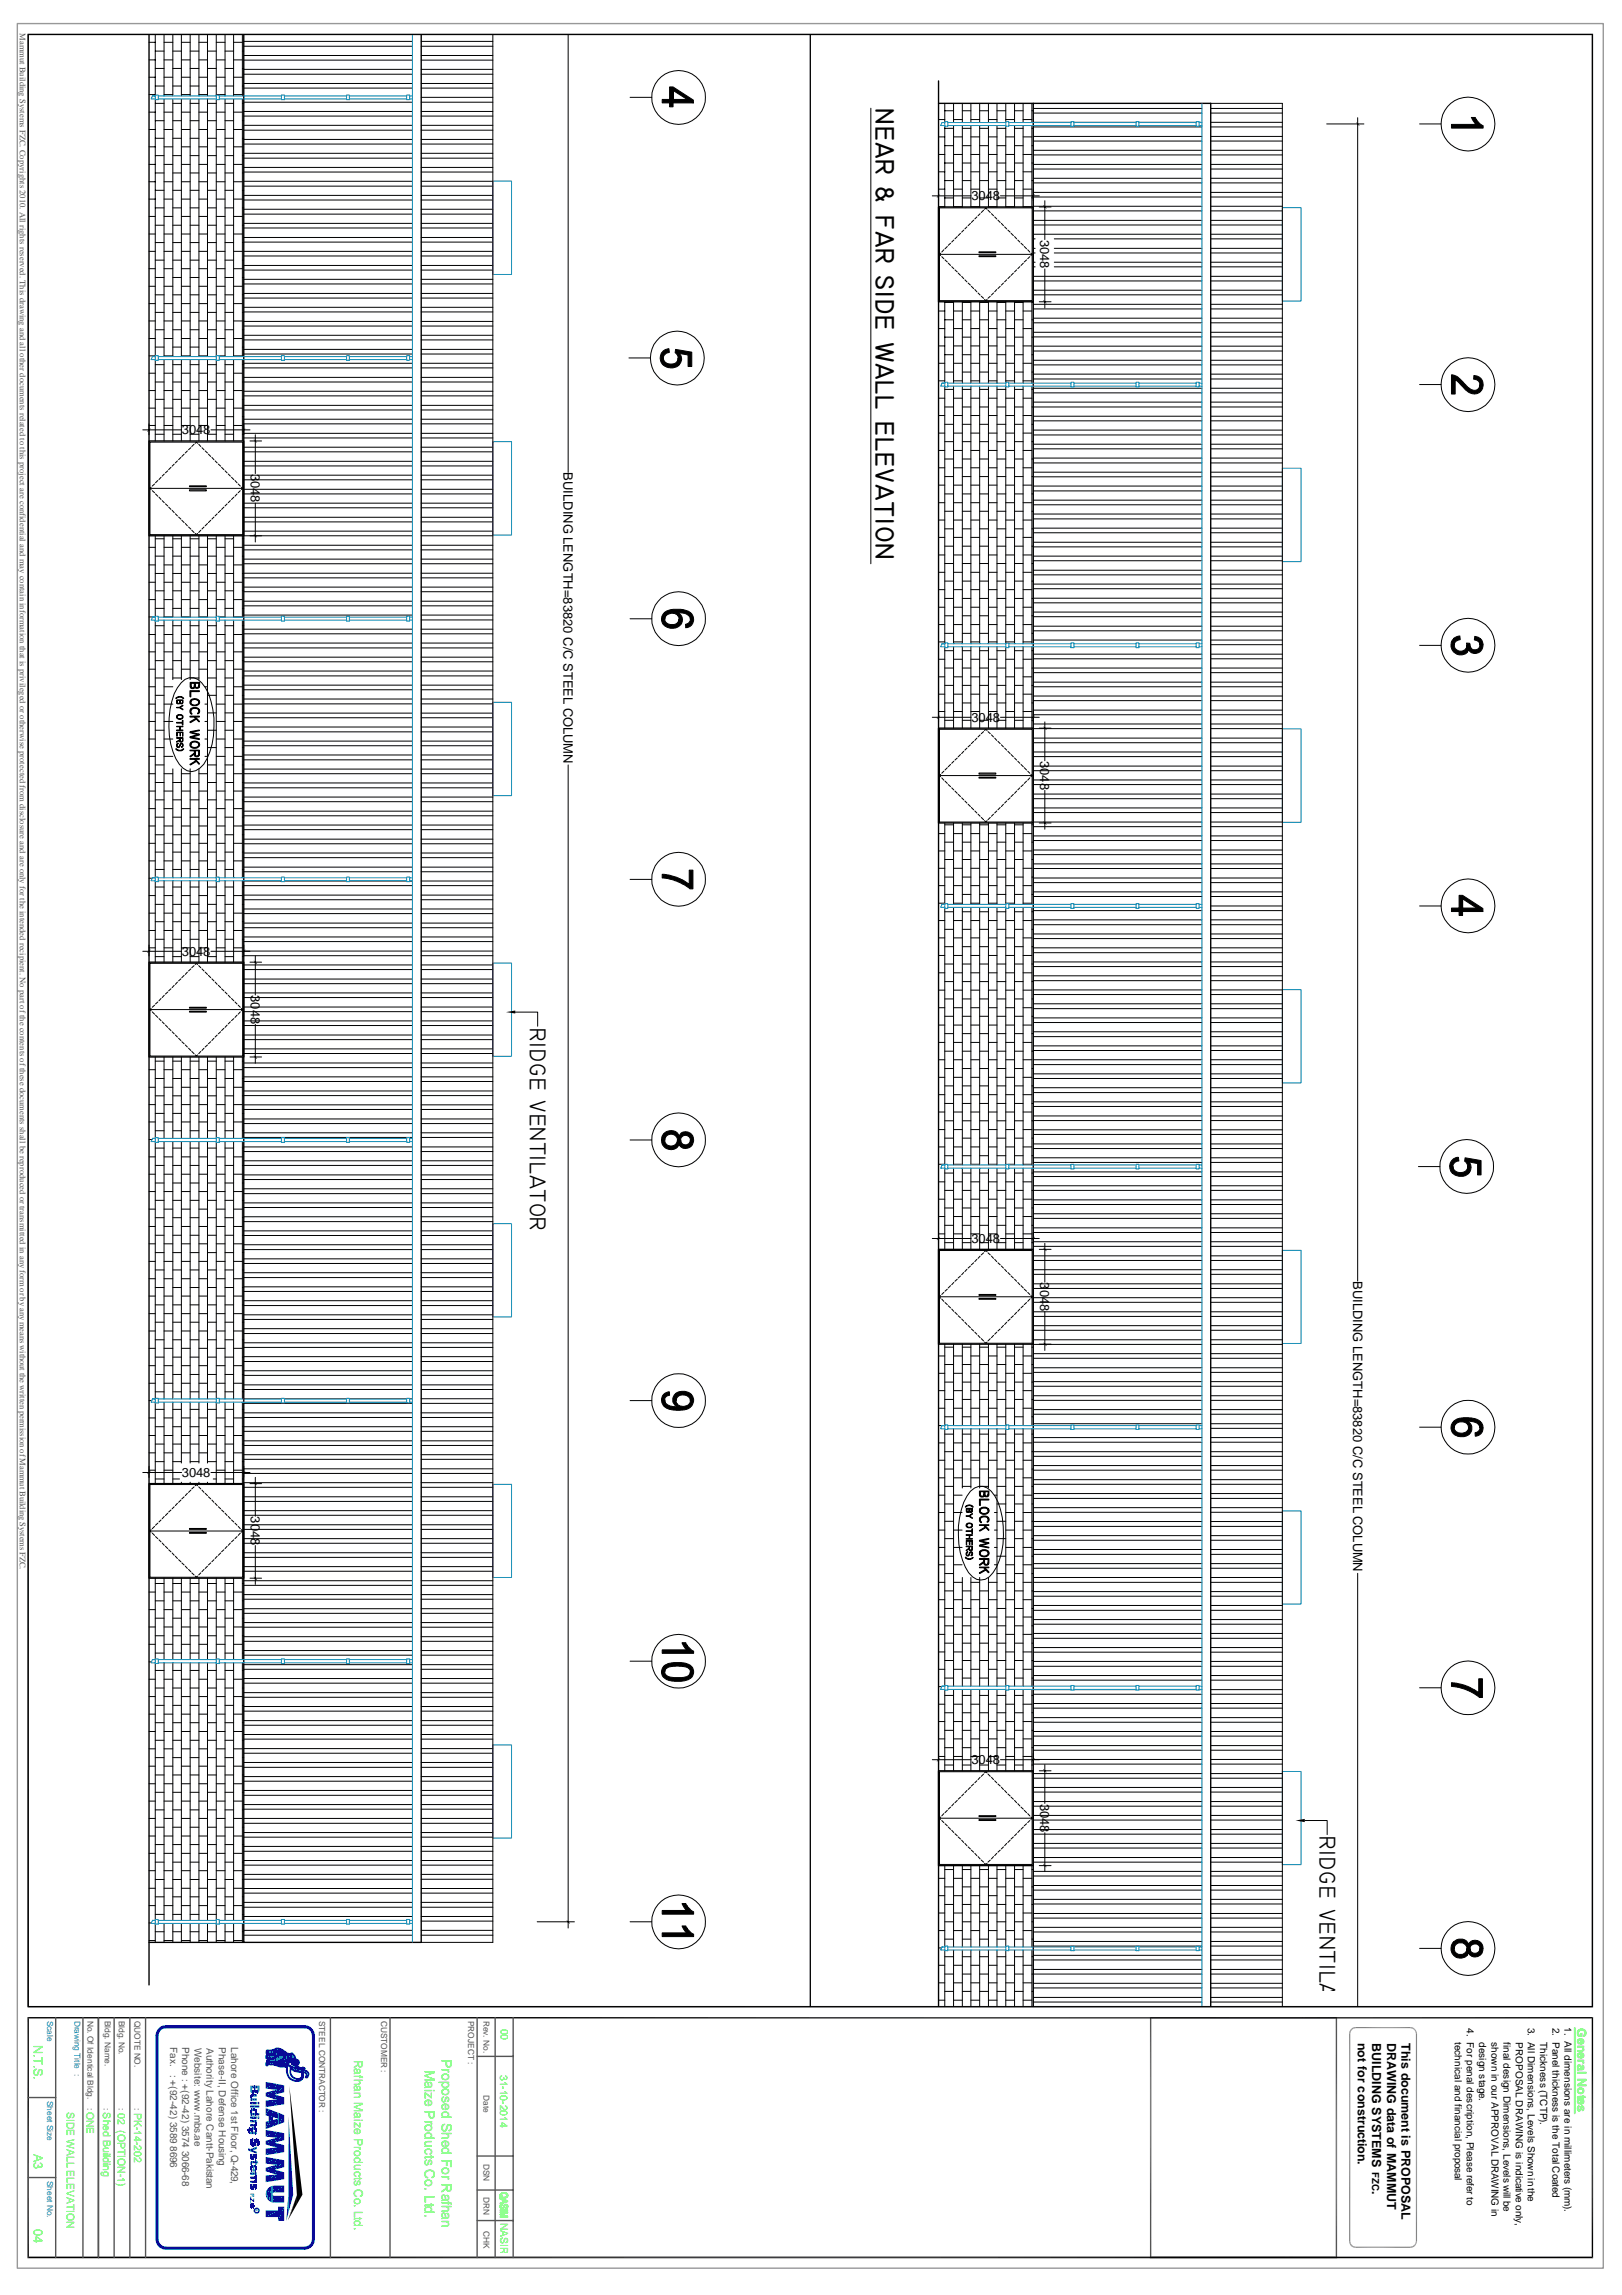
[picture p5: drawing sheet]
<svg xmlns="http://www.w3.org/2000/svg" width="297mm" height="420mm" viewBox="0 0 297 420" stroke-linecap="round" stroke-linejoin="round" font-family="sans-serif">
<defs><g id="words">
<text font-size="4.9" x="160.1" y="19.8" transform="rotate(90 160.1 19.8)">NEAR &amp; FAR SIDE WALL ELEVATION</text>
<g font-size="4.1">
<text x="97" y="188.1" transform="rotate(90 97 188.1)">RIDGE VENTILATOR</text>
<text x="241.4" y="335.9" transform="rotate(90 241.4 335.9)">RIDGE VENTILAT</text>
</g>
<g font-size="2.5" fill="#0f0">
<text x="80.8" y="376.6" transform="rotate(90 80.8 376.6)">Proposed Shed For Rafhan</text>
<text x="77.7" y="378.6" transform="rotate(90 77.7 378.6)">Maize Products Co. Ltd.</text>
</g>
<g font-size="2.4">
<text x="177.7" y="36.7">3048</text>
<text x="190.3" y="43.9" transform="rotate(90 190.3 43.9)">3048</text>
<text x="33.3" y="79.5">3048</text>
<text x="45.9" y="86.7" transform="rotate(90 45.9 86.7)">3</text>
<text x="45.9" y="88" transform="rotate(90 45.9 88)">04</text>
<text x="103.1" y="86.4" transform="rotate(90 103.1 86.4)">BUILDING LENGTH=83820 C/C STEEL COLUMN</text>
<text x="45.9" y="90.6" transform="rotate(90 45.9 90.6)">8</text>
<text x="177.7" y="132">3048</text>
<text x="190.3" y="139.2" transform="rotate(90 190.3 139.2)">3</text>
<text x="190.3" y="140.5" transform="rotate(90 190.3 140.5)">04</text>
<text x="190.3" y="143.1" transform="rotate(90 190.3 143.1)">8</text>
<text x="33.3" y="174.9">3048</text>
<text x="45.9" y="182.1" transform="rotate(90 45.9 182.1)">30</text>
<text x="45.9" y="184.7" transform="rotate(90 45.9 184.7)">48</text>
<text x="177.7" y="227.4">3048</text>
<text x="190.3" y="234.6" transform="rotate(90 190.3 234.6)">3</text>
<text x="190.3" y="235.9" transform="rotate(90 190.3 235.9)">04</text>
<text x="190.3" y="238.5" transform="rotate(90 190.3 238.5)">8</text>
<text x="247.5" y="234.3" transform="rotate(90 247.5 234.3)">BUILDING LENGTH=83820 C/C STEEL COLUMN</text>
<text x="33.3" y="270.2">3048</text>
<text x="45.9" y="277.4" transform="rotate(90 45.9 277.4)">30</text>
<text x="45.9" y="280" transform="rotate(90 45.9 280)">48</text>
<text x="177.7" y="322.7">3048</text>
<text x="190.3" y="329.9" transform="rotate(90 190.3 329.9)">30</text>
<text x="190.3" y="332.5" transform="rotate(90 190.3 332.5)">48</text>
</g>
<g font-size="2.3" fill="#0f0">
<text x="288.5" y="370.9" transform="rotate(90 288.5 370.9)">General Notes</text>
<text x="6.2" y="374" transform="rotate(90 6.2 374)">N.T.S.</text>
<text x="6.2" y="394" transform="rotate(90 6.2 394)">A3</text>
<text x="6.2" y="407.8" transform="rotate(90 6.2 407.8)">04</text>
</g>
<g font-size="2.3">
<text x="248.3" y="373.7" transform="rotate(90 248.3 373.7)">not for construction.</text>
<text x="251" y="373.8" transform="rotate(90 251 373.8)">BUILDING SYSTEMS</text>
<text x="253.7" y="373.7" transform="rotate(90 253.7 373.7)">DRAWING data of MAMMUT</text>
<text x="256.4" y="373.7" transform="rotate(90 256.4 373.7)">This document is PROPOSAL</text>
<text x="251" y="400.8" transform="rotate(90 251 400.8)">.</text>
</g>
<text font-size="2.2" fill="#0f0" x="64.8" y="376.7" transform="rotate(90 64.8 376.7)">Rafhan Maize Products Co. Ltd.</text>
<g font-size="1.9" fill="#0f0">
<text x="91.6" y="371.1" transform="rotate(90 91.6 371.1)">00</text>
<text x="91.5" y="379.5" transform="rotate(90 91.5 379.5)">31-10-2014</text>
<text x="12.2" y="386.3" transform="rotate(90 12.2 386.3)">SIDE WALL ELEVATION</text>
<text x="15.8" y="386.3" transform="rotate(90 15.8 386.3)">ONE</text>
<text x="18.8" y="386.4" transform="rotate(90 18.8 386.4)">Shed Building</text>
<text x="21.6" y="386.5" transform="rotate(90 21.6 386.5)">02 (OPTION-1)</text>
<text x="24.6" y="386.4" transform="rotate(90 24.6 386.4)">PK-14-202</text>
<text x="91.5" y="406.6" transform="rotate(90 91.5 406.6)">NASIR</text>
</g>
<g font-size="1.8">
<text x="268.3" y="371" transform="rotate(90 268.3 371)">4. For penal description, Please refer to</text>
<text x="279.5" y="370.9" transform="rotate(90 279.5 370.9)">3. All Dimensions, Levels Shown in the</text>
<text x="284" y="371" transform="rotate(90 284 371)">2. Panel thickness is the Total Coated</text>
<text x="286.2" y="370.8" transform="rotate(90 286.2 370.8)">1. All dimensions are in millimeters (mm).</text>
<text x="266.1" y="373.5" transform="rotate(90 266.1 373.5)">technical and financial proposal</text>
<text x="270.6" y="373.5" transform="rotate(90 270.6 373.5)">design stage.</text>
<text x="272.8" y="373.5" transform="rotate(90 272.8 373.5)">shown in our APPROVAL DRAWING in</text>
<text x="275" y="373.5" transform="rotate(90 275 373.5)">final design Dimensions, Levels will be</text>
<text x="277.2" y="373.5" transform="rotate(90 277.2 373.5)">PROPOSAL DRAWING is indicative only,</text>
<text x="281.7" y="373.5" transform="rotate(90 281.7 373.5)">Thickness (TCTP).</text>
<text x="251" y="397.3" transform="rotate(90 251 397.3)">FZC</text>
</g>
<g font-size="1.8" fill="#545454">
<text x="31.1" y="374.4" transform="rotate(90 31.1 374.4)">Fax.</text>
<text x="33.3" y="374.5" transform="rotate(90 33.3 374.5)">Phone : +(92-42) 3574</text>
<text x="35.6" y="374.6" transform="rotate(90 35.6 374.6)">Website: www.mbs.ae</text>
<text x="37.8" y="374.6" transform="rotate(90 37.8 374.6)">Authority Lahore Cantt-Pakistan</text>
<text x="40" y="374.5" transform="rotate(90 40 374.5)">Phase-II, Defense Housing</text>
<text x="42.3" y="374.5" transform="rotate(90 42.3 374.5)">Lahore Office 1st Floor, Q-429,</text>
<text x="31.1" y="379.5" transform="rotate(90 31.1 379.5)">: +(92-42) 3589</text>
<text x="31.1" y="392.6" transform="rotate(90 31.1 392.6)">8696</text>
<text x="33.3" y="393.4" transform="rotate(90 33.3 393.4)">3066-68</text>
</g>
<g font-size="1.6" fill="#545454">
<text x="3.6" y="6.1" transform="rotate(90 3.6 6.1)">Mammut Building Systems FZC. Copyrights 2010. All rights reserved. This drawing and all other documents related to this project are confidential and may contain information that is privileged or otherwise protected from disclosure and are only for the intended recipient. No part of the contents of these documents shall be reproduced or transmitted in any form or by any means without the written permission of Mam</text>
<text x="3.6" y="271.2" transform="rotate(90 3.6 271.2)">ut Building Systems FZC.</text>
</g>
<g font-size="1.5" fill="#00b8b8">
<text x="8.6" y="369.6" transform="rotate(90 8.6 369.6)">Scale</text>
<text x="13.7" y="369.6" transform="rotate(90 13.7 369.6)">Drawing Title :</text>
<text x="8.6" y="384.2" transform="rotate(90 8.6 384.2)">Sheet Size</text>
<text x="8.6" y="398.9" transform="rotate(90 8.6 398.9)">Sheet No.</text>
</g>
<g font-size="1.5" fill="#545454">
<text x="16" y="369.6" transform="rotate(90 16 369.6)">No. Of Identical Bldg.</text>
<text x="19.1" y="369.6" transform="rotate(90 19.1 369.6)">Bldg. Name.</text>
<text x="21.7" y="369.6" transform="rotate(90 21.7 369.6)">Bldg. No.</text>
<text x="24.6" y="369.6" transform="rotate(90 24.6 369.6)">QUOTE NO.</text>
<text x="58.4" y="369.6" transform="rotate(90 58.4 369.6)">STEEL CONTRACTOR :</text>
<text x="69.7" y="369.6" transform="rotate(90 69.7 369.6)">CUSTOMER :</text>
<text x="85.6" y="369.6" transform="rotate(90 85.6 369.6)">PROJECT :</text>
<text x="88.4" y="369.6" transform="rotate(90 88.4 369.6)">Rev. No.</text>
<text x="88.4" y="383.3" transform="rotate(90 88.4 383.3)">Date</text>
<text x="16" y="385.6" transform="rotate(90 16 385.6)">:</text>
<text x="19" y="385.6" transform="rotate(90 19 385.6)">:</text>
<text x="21.7" y="385.6" transform="rotate(90 21.7 385.6)">:</text>
<text x="24.6" y="385.6" transform="rotate(90 24.6 385.6)">:</text>
<text x="88.4" y="395.8" transform="rotate(90 88.4 395.8)">DSN</text>
<text x="88.4" y="401.9" transform="rotate(90 88.4 401.9)">DRN</text>
<text x="88.4" y="408" transform="rotate(90 88.4 408)">CHK</text>
</g>
<text font-size=".6" fill="#00d" x="46.7" y="404.2" transform="rotate(90 46.7 404.2)">R</text>
</g></defs>
<g fill="none" stroke="#000" stroke-width=".18">
<path d="M27.3 7.7h1.1M27.3 11h1.1M27.3 14.1h1.1M27.3 17.3h1.1M28.4 18.9h1.6M28.4 6.3v11.3M28.4 18.1v47.1M28.4 9.3h1.6M28.4 12.5h1.6M28.4 15.7h1.6M30 6.3v11.3M30 18.1v47.1"/>
<path d="M30 7.7h1.6M30 11h1.6M30 14.1h1.6M30 17.3h1.6M31.6 18.9h1.6M31.6 6.3v11.3M31.6 18.1v47.1M31.6 9.3h1.6M31.6 12.5h1.6M31.6 15.7h1.6M33.2 6.3v11.3M33.2 18.1v47.1"/>
<path d="M33.2 7.7h1.6M33.2 11h1.6M33.2 14.1h1.6M33.2 17.3h1.6M34.8 18.9h1.6M34.8 6.3v11.3M34.8 18.1v47.1M34.8 9.3h1.6M34.8 12.5h1.6M34.8 15.7h1.6M36.4 6.3v11.3M36.4 18.1v47.1"/>
<path d="M36.4 7.7h1.6M36.4 11h1.6M36.4 14.1h1.6M36.4 17.3h1.6M38 18.9h1.6M38 6.3v11.3M38 18.1v47.1M38 9.3h1.6M38 12.5h1.6M38 15.7h1.6M39.6 6.3v11.3M39.6 18.1v47.1"/>
<path d="M39.6 7.7h1.6M39.6 11h1.6M39.6 14.1h1.6M39.6 17.3h1.6M41.2 18.9h1.5M41.2 6.3v11.3M41.2 18.1v47.1M41.2 9.3h1.5M41.2 12.5h1.5M41.2 15.7h1.5M42.7 6.3v11.3M42.7 18.1v47.1"/>
<path d="M42.7 7.7h1.6M42.7 11h1.6M42.7 14.1h1.6M42.7 17.3h1.6M44.3 18.9h.3M44.3 6.3v11.3M44.3 18.1v47.1M44.3 9.3h.3M44.3 12.5h.3M44.3 15.7h.3M44.6 11h30.8M44.6 7.6h30.8"/>
<path d="M44.6 10.2h30.8M44.6 12.7h30.8M44.6 15.3h30.8M44.6 8.5h30.8M44.6 13.6h30.8M44.6 16.1h30.8M44.6 18.7h30.8M77 11h13.1M77 7.6h13.1M77 10.2h13.1M77 12.7h13.1M77 15.3h13.1"/>
<path d="M77 8.5h13.1M77 13.6h13.1M77 16.1h13.1M77 18.7h13.1M77 17.8h13.1M90.1 6.3v349h-13.1M103.9 6.3v80.1M115.3 17.8h3.9M148.2 6.3h143.1v360.8h-143.1zM159.3 19.8v83.3M172.8 18.9v3.5M174.4 18.9v3.5"/>
<path d="M176 18.9v3.5M177.6 18.9v3.5M179.2 18.9v3.5M180.8 18.9v3.5M182.4 18.9v3.5M184 18.9v3.5M185.6 18.9v3.5M187.1 18.9v3.5M188.7 18.9v3.5M189 19.8h30.9M221.5 19.8h13.1M221.5 18.9h13.1v348.1"/>
<path d="M27.3 30.1h1.1M27.3 20.5h1.1M27.3 23.7h1.1M27.3 26.9h1.1M27.3 33.2h1.1M27.3 36.4h1.1M27.3 39.6h1.1M28.4 22.1h1.6M28.4 25.3h1.6M28.4 28.5h1.6M28.4 31.6h1.6M28.4 34.8h1.6"/>
<path d="M28.4 38h1.6M30 30.1h1.6M30 20.5h1.6M30 23.7h1.6M30 26.9h1.6M30 33.2h1.6M30 36.4h1.6M30 39.6h1.6M31.6 22.1h1.6M31.6 25.3h1.6M31.6 28.5h1.6M31.6 31.6h1.6"/>
<path d="M31.6 34.8h1.6M31.6 38h1.6M33.2 30.1h1.6M33.2 20.5h1.6M33.2 23.7h1.6M33.2 26.9h1.6M33.2 33.2h1.6M33.2 36.4h1.6M33.2 39.6h1.6M34.8 22.1h1.6M34.8 25.3h1.6M34.8 28.5h1.6"/>
<path d="M34.8 31.6h1.6M34.8 34.8h1.6M34.8 38h1.6M36.4 30.1h1.6M36.4 20.5h1.6M36.4 23.7h1.6M36.4 26.9h1.6M36.4 33.2h1.6M36.4 36.4h1.6M36.4 39.6h1.6M38 22.1h1.6M38 25.3h1.6"/>
<path d="M38 28.5h1.6M38 31.6h1.6M38 34.8h1.6M38 38h1.6M39.6 30.1h1.6M39.6 20.5h1.6M39.6 23.7h1.6M39.6 26.9h1.6M39.6 33.2h1.6M39.6 36.4h1.6M39.6 39.6h1.6M41.2 22.1h1.5"/>
<path d="M41.2 25.3h1.5M41.2 28.5h1.5M41.2 31.6h1.5M41.2 34.8h1.5M41.2 38h1.5M42.7 30.1h1.6M42.7 20.5h1.6M42.7 23.7h1.6M42.7 26.9h1.6M42.7 33.2h1.6M42.7 36.4h1.6M42.7 39.6h1.6"/>
<path d="M44.3 22.1h.3M44.3 25.3h.3M44.3 28.5h.3M44.3 31.6h.3M44.3 34.8h.3M44.3 38h.3M44.6 20.4h30.8M44.6 22.9h30.8M44.6 25.5h30.8M44.6 28h30.8M44.6 30.6h30.8M44.6 33.2h30.8"/>
<path d="M44.6 35.7h30.8M44.6 38.3h30.8M44.6 21.2h30.8M44.6 23.8h30.8M44.6 26.4h30.8M44.6 28.9h30.8M44.6 31.5h30.8M44.6 34h30.8M44.6 36.6h30.8M44.6 39.2h30.8M77 20.4h13.1M77 22.9h13.1"/>
<path d="M77 25.5h13.1M77 28h13.1M77 30.6h13.1M77 33.2h13.1M77 35.7h13.1M77 38.3h13.1M77 21.2h13.1M77 23.8h13.1M77 26.4h13.1M77 28.9h13.1M77 31.5h13.1M77 34h13.1"/>
<path d="M77 36.6h13.1M77 39.2h13.1M170.5 35.8h7.1M171.7 21.9h1.1M171.7 25h1.1M171.7 28.3h1.1M171.7 31.4h1.1M171.7 34.6h1.1M171.7 37.8h1.1M171.7 34.7v2M171.8 38h17v17h-17zM172.8 23v14.9"/>
<path d="M172.8 20.3h1.6M172.8 23.5h1.6M172.8 26.6h1.6M172.8 29.8h1.6M172.8 33h1.6M172.8 36.2h1.6M174.4 23v14.9M174.4 21.9h1.6M174.4 25h1.6M174.4 28.3h1.6M174.4 31.4h1.6M174.4 34.6h1.6"/>
<path d="M174.4 37.8h1.6M176 23v14.9M176 20.3h1.6M176 23.5h1.6M176 26.6h1.6M176 29.8h1.6M176 33h1.6M176 36.2h1.6M177.6 23v14.9M177.6 21.9h1.6M177.6 25h1.6M177.6 28.3h1.6"/>
<path d="M177.6 31.4h1.6M177.6 34.6h1.6M177.6 37.8h1.6M178.7 39.7l-.4 .4M179.2 23v14.9M179.2 20.3h1.6M179.2 23.5h1.6M179.2 26.6h1.6M179.2 29.8h1.6M179.2 33h1.6M179.2 36.2h1.6M179.3 39.1l-.4 .4"/>
<path d="M179.9 38.4l-.4 .5M180.1 38.3l.2-.3 .2 .3M180.7 38.4l.4 .5M180.8 23v14.9M180.8 21.9h1.6M180.8 25h1.6M180.8 28.3h1.6M180.8 31.4h1.6M180.8 34.6h1.6M180.8 37.8h1.6M181.3 39.1l.4 .4M181.9 39.7l.4 .4"/>
<path d="M182.4 23v14.9M182.4 20.3h1.6M182.4 23.5h1.6M182.4 26.6h1.6M182.4 29.8h1.6M182.4 33h1.6M182.4 36.2h1.6M183 35.8h7.1M184 23v14.9M184 21.9h1.6M184 25h1.6M184 28.3h1.6"/>
<path d="M184 31.4h1.6M184 34.6h1.6M184 37.8h1.6M185.6 23v14.9M185.6 20.3h1.5M185.6 23.5h1.5M185.6 26.6h1.5M185.6 29.8h1.5M185.6 33h1.5M185.6 36.2h1.5M187.1 23v14.9M187.1 21.9h1.6"/>
<path d="M187.1 25h1.6M187.1 28.3h1.6M187.1 31.4h1.6M187.1 34.6h1.6M187.1 37.8h1.6M188.7 23v14.9M188.7 20.3h.3M188.7 23.5h.3M188.7 26.6h.3M188.7 29.8h.3M188.7 33h.3M188.7 36.2h.3"/>
<path d="M189 22.4h6.9M189 25h30.9M189 27.5h30.9M189 30.1h30.9M189 32.6h30.9M189 35.2h30.9M189 37.7h30.9M189 20.7h30.9M189 23.2h30.9M189 25.8h30.9M189 28.3h30.9M189 30.9h30.9"/>
<path d="M189 33.5h30.9M189 36h30.9M189 38.6h30.9M189 34.7v2M190.1 37.9h2.2M191.1 36.7v7.1M196.4 22.4h11.4M208.3 22.4h10.5M219.3 22.4h.6M221.5 22.4h13.1M221.5 25h13.1M221.5 27.5h13.1"/>
<path d="M221.5 30.1h13.1M221.5 32.6h13.1M221.5 35.2h13.1M221.5 37.7h13.1M221.5 20.7h13.1M221.5 23.2h13.1M221.5 25.8h13.1M221.5 28.3h13.1M221.5 30.9h13.1M221.5 33.5h13.1M221.5 36h13.1M221.5 38.6h13.1"/>
<path d="M242.7 22.7h6.8M248.3 21.5v212.8M259.7 22.7h3.9M27.3 42.8h1.1M27.3 46h1.1M27.3 49.2h1.1M27.3 52.4h1.1M27.3 55.5h1.1M27.3 58.7h1.1M28.4 53.9h1.6M28.4 41.2h1.6M28.4 44.4h1.6"/>
<path d="M28.4 47.6h1.6M28.4 50.8h1.6M28.4 57.1h1.6M30 42.8h1.6M30 46h1.6M30 49.2h1.6M30 52.4h1.6M30 55.5h1.6M30 58.7h1.6M31.6 53.9h1.6M31.6 41.2h1.6M31.6 44.4h1.6"/>
<path d="M31.6 47.6h1.6M31.6 50.8h1.6M31.6 57.1h1.6M33.2 42.8h1.6M33.2 46h1.6M33.2 49.2h1.6M33.2 52.4h1.6M33.2 55.5h1.6M33.2 58.7h1.6M34.8 53.9h1.6M34.8 41.2h1.6M34.8 44.4h1.6"/>
<path d="M34.8 47.6h1.6M34.8 50.8h1.6M34.8 57.1h1.6M36.4 42.8h1.6M36.4 46h1.6M36.4 49.2h1.6M36.4 52.4h1.6M36.4 55.5h1.6M36.4 58.7h1.6M38 53.9h1.6M38 41.2h1.6M38 44.4h1.6"/>
<path d="M38 47.6h1.6M38 50.8h1.6M38 57.1h1.6M39.6 42.8h1.6M39.6 46h1.6M39.6 49.2h1.6M39.6 52.4h1.6M39.6 55.5h1.6M39.6 58.7h1.6M41.2 53.9h1.5M41.2 41.2h1.5M41.2 44.4h1.5"/>
<path d="M41.2 47.6h1.5M41.2 50.8h1.5M41.2 57.1h1.5M42.7 42.8h1.6M42.7 46h1.6M42.7 49.2h1.6M42.7 52.4h1.6M42.7 55.5h1.6M42.7 58.7h1.6M44.3 53.9h.3M44.3 41.2h.3M44.3 44.4h.3"/>
<path d="M44.3 47.6h.3M44.3 50.8h.3M44.3 57.1h.3M44.6 46h30.8M44.6 40.9h30.8M44.6 43.4h30.8M44.6 48.6h30.8M44.6 51.1h30.8M44.6 53.7h30.8M44.6 56.2h30.8M44.6 58.8h30.8M44.6 41.7h30.8"/>
<path d="M44.6 44.3h30.8M44.6 46.8h30.8M44.6 49.4h30.8M44.6 51.9h30.8M44.6 54.5h30.8M44.6 57.1h30.8M44.6 59.6h30.8M77 46h13.1M77 40.9h13.1M77 43.4h13.1M77 48.6h13.1M77 51.1h13.1"/>
<path d="M77 53.7h13.1M77 56.2h13.1M77 58.8h13.1M77 41.7h13.1M77 44.3h13.1M77 46.8h13.1M77 49.4h13.1M77 51.9h13.1M77 54.5h13.1M77 57.1h13.1M77 59.6h13.1M171.7 56.9h1.1"/>
<path d="M171.8 46.5h17M171.8 46.5l.3 .2M172.1 46.3l-.3 .2M172.3 47l.3 .3M172.6 45.7l-.3 .4M172.8 55.2v14.9M172.8 55.3h1.6M172.8 58.5h1.6M172.9 47.5l.4 .4M173.3 45.1l-.4 .4M173.4 48.1l.5 .5M173.9 44.5l-.5 .4"/>
<path d="M174.1 48.8l.4 .4M174.4 55.2v14.9M174.4 56.9h1.6M174.5 43.9l-.4 .4M174.7 49.4l.4 .3M175.1 43.3l-.4 .4M175.3 50l.4 .4M175.7 42.7l-.4 .4M175.9 50.5l.4 .5M176 55.2v14.9M176 55.3h1.6M176 58.5h1.6"/>
<path d="M176.3 42.1l-.4 .4M176.5 51.2l.4 .4M176.9 41.5l-.4 .4M177.1 51.8l.4 .4M177.5 40.9l-.4 .4M177.6 55.2v14.9M177.6 56.9h1.6M177.7 52.4l.4 .4M178.1 40.3l-.4 .4M178.3 53l.4 .4M178.9 53.6l.4 .4M179.1 46.8h3.1v.2h-3.1z"/>
<path d="M179.1 46.1h3.1v.1h-3.1zM179.2 55.2v14.9M179.2 55.3h1.6M179.2 58.5h1.6M179.5 54.2l.4 .4M180.1 54.8l.2 .2 .2-.2M180.8 55.2v14.9M180.8 56.9h1.6M181.1 54.2l-.4 .4M181.7 53.6l-.4 .4M182.3 53l-.4 .4M182.4 55.2v14.9"/>
<path d="M182.4 55.3h1.6M182.4 58.5h1.6M182.5 40.3l.5 .4M183 52.4l-.5 .4M183.2 40.9l.3 .4M183.5 51.8l-.3 .4M183.8 41.5l.3 .4M184 55.2v14.9M184 56.9h1.6M184.1 51.2l-.3 .4M184.4 42.1l.4 .4M184.8 50.5l-.4 .5"/>
<path d="M184.9 42.7l.5 .4M185.4 50l-.5 .4M185.6 55.2v14.9M185.6 55.3h1.5M185.6 58.5h1.5M185.6 43.3l.4 .4M186 49.4l-.4 .3M186.2 43.9l.3 .4M186.5 48.8l-.3 .4M186.8 44.5l.4 .4M187.1 55.2v14.9M187.1 56.9h1.6"/>
<path d="M187.2 48.1l-.4 .5M187.4 45.1l.4 .4M187.8 47.5l-.4 .4M188 45.7l.4 .4M188.4 47l-.4 .3M188.6 46.3l.2 .2M188.7 55.2v14.9M188.7 55.3h.3M188.7 58.5h.3M188.8 46.5l-.2 .2M189 40.3h30.9M189 42.8h30.9"/>
<path d="M189 45.4h.3M189 48h.3M189 50.5h30.9M189 53.1h30.9M189 55.7h30.9M189 58.2h30.9M189 41.2h30.9M189 43.7h.3M189 46.3h.3M189 48.8h.3M189 51.4h30.9M189 53.9h30.9"/>
<path d="M189 56.5h30.9M189 59h30.9M190.1 55.2h2.2M191.1 49.2v7.1M192.8 45.4h27.1M192.8 48h27.1M192.8 43.7h27.1M192.8 46.3h27.1M192.8 48.8h27.1M221.5 40.3h13.1M221.5 42.8h13.1M221.5 45.4h13.1"/>
<path d="M221.5 48h13.1M221.5 50.5h13.1M221.5 53.1h13.1M221.5 55.7h13.1M221.5 58.2h13.1M221.5 41.2h13.1M221.5 43.7h13.1M221.5 46.3h13.1M221.5 48.8h13.1M221.5 51.4h13.1M221.5 53.9h13.1M221.5 56.5h13.1"/>
<path d="M221.5 59h13.1M26.1 78.6h7.1M27.3 61.9h1.1M27.3 65.1h1.1M27.3 68.3h1.1M27.3 71.4h1.1M27.3 74.7h1.1M27.3 77.8h1.1M27.3 77.5v2M28.4 65.8v14.9M28.4 60.3h1.6M28.4 63.5h1.6"/>
<path d="M28.4 66.7h1.6M28.4 69.9h1.6M28.4 73h1.6M28.4 76.2h1.6M28.4 79.4h1.6M30 65.8v14.9M30 61.9h1.6M30 65.1h1.6M30 68.3h1.6M30 71.4h1.6M30 74.7h1.6M30 77.8h1.6"/>
<path d="M31.6 65.8v14.9M31.6 60.3h1.6M31.6 63.5h1.6M31.6 66.7h1.6M31.6 69.9h1.6M31.6 73h1.6M31.6 76.2h1.6M31.6 79.4h1.6M33.2 65.8v14.9M33.2 61.9h1.6M33.2 65.1h1.6M33.2 68.3h1.6"/>
<path d="M33.2 71.4h1.6M33.2 74.7h1.6M33.2 77.8h1.6M34.8 65.8v14.9M34.8 60.3h1.6M34.8 63.5h1.6M34.8 66.7h1.6M34.8 69.9h1.6M34.8 73h1.6M34.8 76.2h1.6M34.8 79.4h1.6M36.4 65.8v14.9"/>
<path d="M36.4 61.9h1.6M36.4 65.1h1.6M36.4 68.3h1.6M36.4 71.4h1.6M36.4 74.7h1.6M36.4 77.8h1.6M38 65.8v14.9M38 60.3h1.6M38 63.5h1.6M38 66.7h1.6M38 69.9h1.6M38 73h1.6"/>
<path d="M38 76.2h1.6M38 79.4h1.6M38.6 78.6h7.1M39.6 65.8v14.9M39.6 61.9h1.6M39.6 65.1h.1M39.6 68.3h1.6M39.6 71.4h1.6M39.6 74.7h1.6M39.6 77.8h1.6M40.1 65.1h1.1M41.2 65.8v14.9"/>
<path d="M41.2 60.3h1.5M41.2 63.5h1.5M41.2 66.7h1.5M41.2 69.9h1.5M41.2 73h1.5M41.2 76.2h1.5M41.2 79.4h1.5M42.7 65.8v14.9M42.7 61.9h1.6M42.7 65.1h1.6M42.7 68.3h1.6M42.7 71.4h1.6"/>
<path d="M42.7 74.7h1.6M42.7 77.8h1.6M44.3 65.8v14.9M44.3 60.3h.3M44.3 63.5h.3M44.3 66.7h.3M44.3 69.9h31.1M44.3 73h.3M44.3 76.2h.3M44.3 79.4h.3M44.6 66.5h30.8M44.6 61.3h30.8"/>
<path d="M44.6 63.9h30.8M44.6 69h30.8M44.6 71.6h30.8M44.6 74.1h30.8M44.6 76.7h30.8M44.6 79.3h30.8M44.6 62.2h30.8M44.6 64.8h30.8M44.6 67.3h30.8M44.6 72.4h30.8M44.6 75h30.8M46.7 79.5v7.1"/>
<path d="M75.4 77.5h-30.8v2M77 66.5h13.1M77 69.9h13.1M77 61.3h13.1M77 63.9h13.1M77 69h13.1M77 71.6h13.1M77 74.1h13.1M77 76.7h13.1M77 79.3h13.1M77 62.2h13.1M77 64.8h13.1"/>
<path d="M77 67.3h13.1M77 72.4h13.1M77 75h13.1M77 77.5h13.1M115 65.5h4M171.7 60.1h1.1M171.7 63.3h1.1M171.7 66.5h1.1M171.7 69.7h1.1M171.7 72.8h1.1M171.7 76h1.1M171.7 79.2h1.1"/>
<path d="M172.8 70.6v47.2M172.8 61.7h1.6M172.8 64.9h1.6M172.8 68.1h1.6M172.8 71.2h1.6M172.8 74.4h1.6M172.8 77.6h1.6M174.4 70.6v47.2M174.4 60.1h1.6M174.4 63.3h1.6M174.4 66.5h1.6M174.4 69.7h1.6"/>
<path d="M174.4 72.8h1.6M174.4 76h1.6M174.4 79.2h1.6M176 70.6v47.2M176 61.7h1.6M176 64.9h1.6M176 68.1h1.6M176 71.2h1.6M176 74.4h1.6M176 77.6h1.6M177.6 70.6v47.2M177.6 60.1h1.6"/>
<path d="M177.6 63.3h1.6M177.6 66.5h1.6M177.6 69.7h1.6M177.6 72.8h1.6M177.6 76h1.6M177.6 79.2h1.6M179.2 70.6v47.2M179.2 61.7h1.6M179.2 64.9h1.6M179.2 68.1h1.6M179.2 71.2h1.6M179.2 74.4h1.6"/>
<path d="M179.2 77.6h1.6M180.8 70.6v47.2M180.8 60.1h1.6M180.8 63.3h1.6M180.8 66.5h1.6M180.8 69.7h1.6M180.8 72.8h1.6M180.8 76h1.6M180.8 79.2h1.6M182.4 70.6v47.2M182.4 61.7h1.6M182.4 64.9h1.6"/>
<path d="M182.4 68.1h1.6M182.4 71.2h1.6M182.4 74.4h1.6M182.4 77.6h1.6M184 70.6v47.2M184 60.1h1.6M184 63.3h1.6M184 66.5h1.6M184 69.7h1.6M184 72.8h1.6M184 76h1.6M184 79.2h1.6"/>
<path d="M185.6 70.6v47.2M185.6 61.7h1.5M185.6 64.9h1.5M185.6 68.1h1.5M185.6 71.2h1.5M185.6 74.4h1.5M185.6 77.6h1.5M187.1 70.6v47.2M187.1 60.1h1.6M187.1 63.3h1.6M187.1 66.5h1.6M187.1 69.7h1.6"/>
<path d="M187.1 72.8h1.6M187.1 76h1.6M187.1 79.2h1.6M188.7 70.6v47.2M188.7 61.7h.3M188.7 64.9h.3M188.7 68.1h.3M188.7 71.2h.3M188.7 74.4h31.2M188.7 77.6h.3M189 60.8h30.9M189 63.3h30.9"/>
<path d="M189 65.9h30.9M189 68.4h30.9M189 71h30.9M189 73.6h30.9M189 76.1h30.9M189 78.7h30.9M189 61.6h30.9M189 64.2h30.9M189 66.7h30.9M189 69.3h30.9M189 71.9h30.9M189 77h30.9"/>
<path d="M189 79.6h30.9M221.5 74.4h13.1M221.5 60.8h13.1M221.5 63.3h13.1M221.5 65.9h13.1M221.5 68.4h13.1M221.5 71h13.1M221.5 73.6h13.1M221.5 76.1h13.1M221.5 78.7h13.1M221.5 61.6h13.1M221.5 64.2h13.1"/>
<path d="M221.5 66.7h13.1M221.5 69.3h13.1M221.5 71.9h13.1M221.5 77h13.1M221.5 79.6h13.1M259.7 70.3h3.9M27.4 80.9h17v16.9h-17zM27.4 89.3h17M27.4 89.3l.2 .2M27.6 89.1l-.2 .2M27.9 89.8l.4 .3M28.3 88.5l-.4 .4"/>
<path d="M28.4 98v14.9M28.4 98.6h1.6M28.4 90.3l.5 .5M28.9 87.9l-.5 .4M29.1 90.9l.4 .5M29.5 87.3l-.4 .4M29.7 91.6l.3 .4M30 98v14.9M30 86.7l-.3 .4M30.3 92.2l.4 .3M30.7 86.1l-.4 .4M30.9 92.8l.4 .4"/>
<path d="M31.3 85.5l-.4 .4M31.5 93.4l.4 .4M31.6 98v14.9M31.6 98.6h1.6M31.9 84.9l-.4 .4M32.1 94l.4 .4M32.5 84.3l-.4 .4M32.7 94.6l.4 .4M33.1 83.7l-.4 .4M33.2 98v14.9M33.3 95.2l.4 .4M33.7 83.1l-.4 .4"/>
<path d="M33.9 95.8l.4 .4M34.3 82.5l-.4 .4M34.5 96.4l.4 .4M34.7 89.6h3v.2h-3zM34.7 88.9h3v.1h-3zM34.8 98v14.9M34.8 98.6h1.6M34.9 81.9l-.4 .4M35.1 97l.4 .4M35.5 81.3l-.4 .4M35.7 97.6l.2 .2 .2-.2M35.7 81.1l.2-.2 .2 .2"/>
<path d="M36.3 81.3l.4 .4M36.4 98v14.9M36.7 97l-.4 .4M36.9 81.9l.4 .4M37.3 96.4l-.4 .4M37.5 82.5l.5 .4M38 98v14.9M38 98.6h1.6M38 95.8l-.5 .4M38.1 83.1l.4 .4M38.5 95.2l-.4 .4M38.8 83.7l.3 .4"/>
<path d="M39.1 94.6l-.3 .4M39.3 84.3l.4 .4M39.6 98v14.9M39.7 94l-.4 .4M39.9 84.9l.5 .4M40.4 93.4l-.5 .4M40.5 85.5l.5 .4M41 92.8l-.5 .4M41.2 98v14.9M41.2 98.6h1.5M41.2 86.1l.3 .4M41.5 92.2l-.3 .3"/>
<path d="M41.8 86.7l.3 .4M42.1 91.6l-.3 .4M42.3 87.3l.5 .4M42.7 98v14.9M42.8 90.9l-.5 .5M43 87.9l.4 .4M43.4 90.3l-.4 .5M43.6 88.5l.4 .4M44 89.8l-.4 .3M44.2 89.1l.2 .2M44.3 98v14.9M44.3 98.6h.3"/>
<path d="M44.4 89.3l-.2 .2M44.6 90.3h30.8M44.6 81.8h30.8M44.6 84.4h30.8M44.6 86.9h30.8M44.6 89.5h30.8M44.6 92h30.8M44.6 94.6h30.8M44.6 97.2h30.8M44.6 99.7h30.8M44.6 80.1h30.8M44.6 82.7h30.8"/>
<path d="M44.6 85.2h30.8M44.6 87.8h30.8M44.6 92.9h30.8M44.6 95.5h30.8M44.6 98h30.8M45.7 80.7h2.1M46.7 92v7.1M77 90.3h13.1M77 81.8h13.1M77 84.4h13.1M77 86.9h13.1M77 89.5h13.1"/>
<path d="M77 92h13.1M77 94.6h13.1M77 97.2h13.1M77 99.7h13.1M77 80.1h13.1M77 82.7h13.1M77 85.2h13.1M77 87.8h13.1M77 92.9h13.1M77 95.5h13.1M77 98h13.1M171.7 82.4h1.1"/>
<path d="M171.7 85.6h1.1M171.7 88.7h1.1M171.7 92h1.1M171.7 95.1h1.1M171.7 98.3h1.1M172.8 80.8h1.6M172.8 84h1.6M172.8 87.2h1.6M172.8 90.3h1.6M172.8 93.5h1.6M172.8 96.7h1.6M172.8 99.9h1.6"/>
<path d="M174.4 82.4h1.6M174.4 85.6h1.6M174.4 88.7h1.6M174.4 92h1.6M174.4 95.1h1.6M174.4 98.3h1.6M176 80.8h1.6M176 84h1.6M176 87.2h1.6M176 90.3h1.6M176 93.5h1.6M176 96.7h1.6"/>
<path d="M176 99.9h1.6M177.6 82.4h1.6M177.6 85.6h1.6M177.6 88.7h1.6M177.6 92h1.6M177.6 95.1h1.6M177.6 98.3h1.6M179.2 80.8h1.6M179.2 84h1.6M179.2 87.2h1.6M179.2 90.3h1.6M179.2 93.5h1.6"/>
<path d="M179.2 96.7h1.6M179.2 99.9h1.6M180.8 82.4h1.6M180.8 85.6h1.6M180.8 88.7h1.6M180.8 92h1.6M180.8 95.1h1.6M180.8 98.3h1.6M182.4 80.8h1.6M182.4 84h1.6M182.4 87.2h1.6M182.4 90.3h1.6"/>
<path d="M182.4 93.5h1.6M182.4 96.7h1.6M182.4 99.9h1.6M184 82.4h1.6M184 85.6h1.6M184 88.7h1.6M184 92h1.6M184 95.1h1.6M184 98.3h1.6M185.6 80.8h1.5M185.6 84h1.5M185.6 87.2h1.5"/>
<path d="M185.6 90.3h1.5M185.6 93.5h1.5M185.6 96.7h1.5M185.6 99.9h1.5M187.1 82.4h1.6M187.1 85.6h1.6M187.1 88.7h1.6M187.1 92h1.6M187.1 95.1h1.6M187.1 98.3h1.6M188.7 80.8h.3M188.7 84h.3"/>
<path d="M188.7 87.2h.3M188.7 90.3h.3M188.7 93.5h.3M188.7 96.7h.3M188.7 99.9h.3M189 81.3h30.9M189 83.8h30.9M189 86.4h30.9M189 88.9h30.9M189 91.5h30.9M189 94h30.9M189 96.6h30.9"/>
<path d="M189 99.2h30.9M189 82.1h30.9M189 84.7h30.9M189 87.2h30.9M189 89.8h30.9M189 92.3h30.9M189 94.9h30.9M189 97.5h30.9M221.5 81.3h13.1M221.5 83.8h13.1M221.5 86.4h13.1M221.5 88.9h13.1"/>
<path d="M221.5 91.5h13.1M221.5 94h13.1M221.5 96.6h13.1M221.5 99.2h13.1M221.5 82.1h13.1M221.5 84.7h13.1M221.5 87.2h13.1M221.5 89.8h13.1M221.5 92.3h13.1M221.5 94.9h13.1M221.5 97.5h13.1M27.3 100.1h1.1"/>
<path d="M27.3 103.3h1.1M27.3 106.5h1.1M27.3 109.7h1.1M27.3 112.9h1.1M27.3 116.1h1.1M27.3 119.2h1.1M28.4 101.7h1.6M28.4 113.4v47.2M28.4 104.9h1.6M28.4 108.1h1.6M28.4 111.3h1.6M28.4 114.5h1.6"/>
<path d="M28.4 117.6h1.6M30 113.4v47.2M30 100.1h1.6M30 103.3h1.6M30 106.5h1.6M30 109.7h1.6M30 112.9h1.6M30 116.1h1.6M30 119.2h1.6M31.6 101.7h1.6M31.6 113.4v10.9M31.6 104.9h1.6"/>
<path d="M31.6 108.1h1.6M31.6 111.3h1.6M31.6 114.5h1.6M31.6 117.6h1.6M33.2 113.4v10.9M33.2 100.1h1.6M33.2 103.3h1.6M33.2 106.5h1.6M33.2 109.7h1.6M33.2 112.9h1.6M33.2 116.1h1.6M33.2 119.2h1.6"/>
<path d="M34.8 101.7h1.6M34.8 113.4v10.9M34.8 104.9h1.6M34.8 108.1h1.6M34.8 111.3h1.6M34.8 114.5h1.6M34.8 117.6h1.6M36.4 113.4v10.9M36.4 100.1h1.6M36.4 103.3h1.6M36.4 106.5h1.6M36.4 109.7h1.6"/>
<path d="M36.4 112.9h1.6M36.4 116.1h1.6M36.4 119.2h1.6M38 101.7h1.6M38 113.4v47.2M38 104.9h1.6M38 108.1h1.6M38 111.3h1.6M38 114.5h1.6M38 117.6h1.6M39.6 113.4v47.2M39.6 100.1h1.6"/>
<path d="M39.6 103.3h1.6M39.6 106.5h1.6M39.6 109.7h1.6M39.6 112.9h.1M39.6 116.1h1.6M39.6 119.2h1.6M40.1 112.9h1.1M41.2 101.7h1.5M41.2 113.4v47.2M41.2 104.9h1.5M41.2 108.1h1.5M41.2 111.3h1.5"/>
<path d="M41.2 114.5h1.5M41.2 117.6h1.5M42.7 113.4v47.2M42.7 100.1h1.6M42.7 103.3h1.6M42.7 106.5h1.6M42.7 109.7h1.6M42.7 112.9h1.6M42.7 116.1h1.6M42.7 119.2h1.6M44.3 101.7h.3M44.3 113.4v47.2"/>
<path d="M44.3 104.9h.3M44.3 108.1h.3M44.3 111.3h.3M44.3 114.5h.3M44.3 117.6h31.1M44.6 102.3h30.8M44.6 104.9h30.8M44.6 107.4h30.8M44.6 110h30.8M44.6 112.5h30.8M44.6 115.1h30.8M44.6 100.6h30.8"/>
<path d="M44.6 103.1h30.8M44.6 105.7h30.8M44.6 108.2h30.8M44.6 110.8h30.8M44.6 115.9h30.8M44.6 118.5h30.8M77 117.6h13.1M77 102.3h13.1M77 104.9h13.1M77 107.4h13.1M77 110h13.1M77 112.5h13.1"/>
<path d="M77 115.1h13.1M77 100.6h13.1M77 103.1h13.1M77 105.7h13.1M77 108.2h13.1M77 110.8h13.1M77 115.9h13.1M77 118.5h13.1M77 113.4h13.1M115.3 113.2h3.9M171.7 101.5h1.1M171.7 104.7h1.1"/>
<path d="M171.7 107.9h1.1M171.7 111.1h1.1M171.7 114.2h1.1M171.7 117.4h1.1M172.8 118.3v14.9M172.8 103.1h1.6M172.8 106.3h1.6M172.8 109.5h1.6M172.8 112.6h1.6M172.8 115.9h1.6M172.8 119h1.6M174.4 118.3v14.9"/>
<path d="M174.4 101.5h1.6M174.4 104.7h1.6M174.4 107.9h1.6M174.4 111.1h1.6M174.4 114.2h1.6M174.4 117.4h1.6M176 118.3v14.9M176 103.1h1.6M176 106.3h1.6M176 109.5h1.6M176 112.6h1.6M176 115.9h1.6"/>
<path d="M176 119h1.6M177.6 118.3v14.9M177.6 101.5h1.6M177.6 104.7h1.6M177.6 107.9h1.6M177.6 111.1h1.6M177.6 114.2h1.6M177.6 117.4h1.6M179.2 118.3v14.9M179.2 103.1h1.6M179.2 106.3h1.6M179.2 109.5h1.6"/>
<path d="M179.2 112.6h1.6M179.2 115.9h1.6M179.2 119h1.6M180.8 118.3v14.9M180.8 101.5h1.6M180.8 104.7h1.6M180.8 107.9h1.6M180.8 111.1h1.6M180.8 114.2h1.6M180.8 117.4h1.6M182.4 118.3v14.9M182.4 103.1h1.6"/>
<path d="M182.4 106.3h1.6M182.4 109.5h1.6M182.4 112.6h1.6M182.4 115.9h1.6M182.4 119h1.6M184 118.3v14.9M184 101.5h1.6M184 104.7h1.6M184 107.9h1.6M184 111.1h1.6M184 114.2h1.6M184 117.4h1.6"/>
<path d="M185.6 118.3v14.9M185.6 103.1h1.5M185.6 106.3h1.5M185.6 109.5h1.5M185.6 112.6h1.5M185.6 115.9h1.5M185.6 119h1.5M187.1 118.3v14.9M187.1 101.5h1.6M187.1 104.7h1.6M187.1 107.9h1.6M187.1 111.1h1.6"/>
<path d="M187.1 114.2h1.6M187.1 117.4h1.6M188.7 118.3v14.9M188.7 103.1h.3M188.7 106.3h.3M188.7 109.5h.3M188.7 112.6h.3M188.7 115.9h.3M188.7 119h.3M189 101.7h30.9M189 104.3h30.9M189 106.8h30.9"/>
<path d="M189 109.4h30.9M189 112h30.9M189 114.5h30.9M189 117.1h30.9M189 119.7h30.9M189 100h30.9M189 102.6h30.9M189 105.2h30.9M189 107.7h30.9M189 110.3h30.9M189 112.8h30.9M189 115.4h30.9"/>
<path d="M221.5 101.7h13.1M221.5 104.3h13.1M221.5 106.8h13.1M221.5 109.4h13.1M221.5 112h13.1M221.5 114.5h13.1M221.5 117.1h13.1M221.5 119.7h13.1M221.5 100h13.1M221.5 102.6h13.1M221.5 105.2h13.1M221.5 107.7h13.1"/>
<path d="M221.5 110.3h13.1M221.5 112.8h13.1M221.5 115.4h13.1M221.5 117.9h13.1M259.7 118.1h3.9M27.3 125.6h1.1M27.3 122.4h1.1M27.3 128.8h1.1M27.3 132h1.1M27.3 135.2h1.1M27.3 138.4h1.1M28.4 120.8h1.6"/>
<path d="M28.4 124h1.6M28.4 127.2h1.6M28.4 130.4h1.6M28.4 133.6h1.6M28.4 136.7h1.6M28.4 139.9h1.6M30 125.6h1.6M30 122.4h1.6M30 128.8h1.6M30 132h1.6M30 135.2h1.6M30 138.4h1.6"/>
<path d="M31.6 120.8h1.6M31.6 124h1.6M33.1 124.9a2.31 2.31 0 0 1 3.8 0 8.7 8.7 0 0 1 2 4.8 14.7 14.7 0 0 1-1.6 10.1 2.53 2.53 0 0 1-3.8 .7 10.6 10.6 0 0 1-2.6-7.6 13.9 13.9 0 0 1 1.6-7.1zM33.2 122.4h1.6M34.8 120.8h1.6M34.8 124h1.6M36.4 122.4h1.6M37.5 125.6h.5M37.5 128.8h.5M37.5 132h.5M37.5 135.2h.5M37.5 138.4h.5"/>
<path d="M38 120.8h1.6M38 124h1.6M38 127.2h1.6M38 130.4h1.6M38 133.6h1.6M38 136.7h1.6M38 139.9h1.6M39.6 125.6h1.6M39.6 122.4h1.6M39.6 128.8h1.6M39.6 132h1.6M39.6 135.2h1.6"/>
<path d="M39.6 138.4h1.6M41.2 120.8h1.5M41.2 124h1.5M41.2 127.2h1.5M41.2 130.4h1.5M41.2 133.6h1.5M41.2 136.7h1.5M41.2 139.9h1.5M42.7 125.6h1.6M42.7 122.4h1.6M42.7 128.8h1.6M42.7 132h1.6"/>
<path d="M42.7 135.2h1.6M42.7 138.4h1.6M44.3 120.8h.3M44.3 124h.3M44.3 127.2h.3M44.3 130.4h.3M44.3 133.6h.3M44.3 136.7h.3M44.3 139.9h.3M44.6 120.2h30.8M44.6 122.7h30.8M44.6 125.3h30.8"/>
<path d="M44.6 127.9h30.8M44.6 130.4h30.8M44.6 133h30.8M44.6 135.6h30.8M44.6 138.1h30.8M44.6 121.1h30.8M44.6 123.6h30.8M44.6 126.2h30.8M44.6 128.8h30.8M44.6 131.3h30.8M44.6 133.9h30.8M44.6 136.4h30.8"/>
<path d="M44.6 139h30.8M77 120.2h13.1M77 122.7h13.1M77 125.3h13.1M77 127.9h13.1M77 130.4h13.1M77 133h13.1M77 135.6h13.1M77 138.1h13.1M77 121.1h13.1M77 123.6h13.1M77 126.2h13.1"/>
<path d="M77 128.8h13.1M77 131.3h13.1M77 133.9h13.1M77 136.4h13.1M77 139h13.1M103.9 139.9v212.8M170.5 131.2h7.1M171.7 120.6h1.1M171.7 123.8h1.1M171.7 127h1.1M171.7 130.2h1.1M171.7 130.1v2"/>
<path d="M171.8 133.4h17v17h-17zM172.8 122.2h1.6M172.8 125.4h1.6M172.8 128.6h1.6M172.8 131.8h1.6M173.9 139.8l-.5 .5M174.4 120.6h1.6M174.4 123.8h1.6M174.4 127h1.6M174.4 130.2h1.6M174.5 139.2l-.4 .4M175.1 138.7l-.4 .3"/>
<path d="M175.7 138l-.4 .4M176 122.2h1.6M176 125.4h1.6M176 128.6h1.6M176 131.8h1.6M176.3 137.4l-.4 .4M176.9 136.8l-.4 .4M177.5 136.2l-.4 .4M177.6 120.6h1.6M177.6 123.8h1.6M177.6 127h1.6M177.6 130.2h1.6"/>
<path d="M178.1 135.6l-.4 .4M178.7 135l-.4 .4M179.2 122.2h1.6M179.2 125.4h1.6M179.2 128.6h1.6M179.2 131.8h1.6M179.3 134.4l-.4 .4M179.9 133.8l-.4 .4M180.1 133.6l.2-.2 .2 .2M180.7 133.8l.4 .4M180.8 120.6h1.6M180.8 123.8h1.6"/>
<path d="M180.8 127h1.6M180.8 130.2h1.6M181.3 134.4l.4 .4M181.9 135l.4 .4M182.4 122.2h1.6M182.4 125.4h1.6M182.4 128.6h1.6M182.4 131.8h1.6M182.5 135.6l.5 .4M183 131.2h7.1M183.2 136.2l.3 .4M183.8 136.8l.3 .4"/>
<path d="M184 120.6h1.6M184 123.8h1.6M184 127h1.6M184 130.2h1.6M184.4 137.4l.4 .4M184.9 138l.5 .4M185.6 122.2h1.5M185.6 125.4h1.5M185.6 128.6h1.5M185.6 131.8h1.5M185.6 138.7l.4 .3M186.2 139.2l.3 .4"/>
<path d="M186.8 139.8l.4 .5M187.1 120.6h1.6M187.1 123.8h1.6M187.1 127h1.6M187.1 130.2h1.6M188.7 122.2h31.2M188.7 125.4h.3M188.7 128.6h.3M188.7 131.8h.3M189 124.8h30.9M189 127.3h30.9M189 129.9h30.9"/>
<path d="M189 132.4h30.9M189 135h30.9M189 137.6h30.9M189 120.5h30.9M189 123h30.9M189 125.6h30.9M189 128.2h30.9M189 130.7h30.9M189 133.3h30.9M189 135.9h30.9M189 138.4h30.9M189 130.1v2"/>
<path d="M190.1 133.2h2.2M191.1 132.1v7.1M221.5 122.2h13.1M221.5 124.8h13.1M221.5 127.3h13.1M221.5 129.9h13.1M221.5 132.4h13.1M221.5 135h13.1M221.5 137.6h13.1M221.5 120.5h13.1M221.5 123h13.1M221.5 125.6h13.1"/>
<path d="M221.5 128.2h13.1M221.5 130.7h13.1M221.5 133.3h13.1M221.5 135.9h13.1M221.5 138.4h13.1M27.3 141.5h1.1M27.3 144.7h1.1M27.3 147.9h1.1M27.3 151.1h1.1M27.3 154.3h1.1M27.3 157.5h1.1M28.4 143.1h1.6"/>
<path d="M28.4 146.3h1.6M28.4 149.5h1.6M28.4 152.7h1.6M28.4 155.9h1.6M28.4 159h1.6M30 141.5h1.6M30 144.7h1.6M30 147.9h1.6M30 151.1h1.6M30 154.3h1.6M30 157.5h1.6M31.6 140.6v20"/>
<path d="M31.6 143.1h1.6M31.6 146.3h1.6M31.6 149.5h1.6M31.6 152.7h1.6M31.6 155.9h1.6M31.6 159h1.6M33.2 140.6v20M33.2 141.5h1.6M33.2 144.7h1.6M33.2 147.9h1.6M33.2 151.1h1.6M33.2 154.3h1.6"/>
<path d="M33.2 157.5h1.6M34.8 140.6v20M34.8 143.1h1.6M34.8 146.3h1.6M34.8 149.5h1.6M34.8 152.7h1.6M34.8 155.9h1.6M34.8 159h1.6M36.4 140.6v20M36.4 141.5h1.6M36.4 144.7h1.6M36.4 147.9h1.6"/>
<path d="M36.4 151.1h1.6M36.4 154.3h1.6M36.4 157.5h1.6M38 143.1h1.6M38 146.3h1.6M38 149.5h1.6M38 152.7h1.6M38 155.9h1.6M38 159h1.6M39.6 141.5h1.6M39.6 144.7h1.6M39.6 147.9h1.6"/>
<path d="M39.6 151.1h1.6M39.6 154.3h1.6M39.6 157.5h1.6M41.2 143.1h1.5M41.2 146.3h1.5M41.2 149.5h1.5M41.2 152.7h1.5M41.2 155.9h1.5M41.2 159h1.5M42.7 141.5h1.6M42.7 144.7h1.6M42.7 147.9h1.6"/>
<path d="M42.7 151.1h1.6M42.7 154.3h1.6M42.7 157.5h1.6M44.3 143.1h.3M44.3 146.3h.3M44.3 149.5h.3M44.3 152.7h.3M44.3 155.9h.3M44.3 159h.3M44.6 141.5h30.8M44.6 140.7h30.8M44.6 143.2h30.8"/>
<path d="M44.6 145.8h30.8M44.6 148.4h30.8M44.6 150.9h30.8M44.6 153.5h30.8M44.6 156h30.8M44.6 158.6h30.8M44.6 144.1h30.8M44.6 146.6h30.8M44.6 149.2h30.8M44.6 151.8h30.8M44.6 154.3h30.8M44.6 156.9h30.8"/>
<path d="M44.6 159.5h30.8M77 141.5h13.1M77 140.7h13.1M77 143.2h13.1M77 145.8h13.1M77 148.4h13.1M77 150.9h13.1M77 153.5h13.1M77 156h13.1M77 158.6h13.1M77 144.1h13.1M77 146.6h13.1"/>
<path d="M77 149.2h13.1M77 151.8h13.1M77 154.3h13.1M77 156.9h13.1M77 159.5h13.1M171.7 152.5h1.1M171.7 155.7h1.1M171.7 158.8h1.1M171.8 141.9h17M171.8 141.9l.3 .2M172.1 141.7l-.3 .2M172.3 142.3l.3 .4"/>
<path d="M172.6 141.1l-.3 .3M172.8 150.5v14.9M172.8 150.9h1.6M172.8 154h1.6M172.8 157.2h1.6M172.9 142.9l.4 .4M173.3 140.4l-.4 .5M173.4 143.5l.5 .4M174.1 144.1l.4 .4M174.4 150.5v14.9M174.4 152.5h1.6M174.4 155.7h1.6"/>
<path d="M174.4 158.8h1.6M174.7 144.7l.4 .4M175.3 145.3l.4 .4M175.9 145.9l.4 .4M176 150.5v14.9M176 150.9h1.6M176 154h1.6M176 157.2h1.6M176.5 146.5l.4 .4M177.1 147.1l.4 .4M177.6 150.5v14.9M177.6 152.5h1.6"/>
<path d="M177.6 155.7h1.6M177.6 158.8h1.6M177.7 147.7l.4 .4M178.3 148.3l.4 .4M178.9 148.9l.4 .4M179.1 142.2h3.1v.1h-3.1zM179.1 141.4h3.1v.2h-3.1zM179.2 150.5v14.9M179.2 150.9h1.6M179.2 154h1.6M179.2 157.2h1.6M179.5 149.5l.4 .4"/>
<path d="M180.1 150.1l.2 .3 .2-.3M180.8 150.5v14.9M180.8 152.5h1.6M180.8 155.7h1.6M180.8 158.8h1.6M181.1 149.5l-.4 .4M181.7 148.9l-.4 .4M182.3 148.3l-.4 .4M182.4 150.5v14.9M182.4 150.9h1.6M182.4 154h1.6M182.4 157.2h1.6"/>
<path d="M183 147.7l-.5 .4M183.5 147.1l-.3 .4M184 150.5v14.9M184 152.5h1.6M184 155.7h1.6M184 158.8h1.6M184.1 146.5l-.3 .4M184.8 145.9l-.4 .4M185.4 145.3l-.5 .4M185.6 150.5v14.9M185.6 150.9h1.5M185.6 154h1.5"/>
<path d="M185.6 157.2h1.5M186 144.7l-.4 .4M186.5 144.1l-.3 .4M187.1 150.5v14.9M187.1 152.5h1.6M187.1 155.7h1.6M187.1 158.8h1.6M187.2 143.5l-.4 .4M187.4 140.4l.4 .5M187.8 142.9l-.4 .4M188 141.1l.4 .3M188.4 142.3l-.4 .4"/>
<path d="M188.6 141.7l.2 .2M188.7 150.5v14.9M188.7 150.9h.3M188.7 154h.3M188.7 157.2h.3M188.8 141.9l-.2 .2M189 140.1h30.9M189 142.7h30.9M189 145.3h30.9M189 147.8h30.9M189 150.4h30.9M189 152.9h30.9"/>
<path d="M189 155.5h30.9M189 158h30.9M189 141h30.9M189 143.5h30.9M189 146.1h30.9M189 148.6h30.9M189 151.2h30.9M189 153.8h30.9M189 156.3h30.9M189 158.9h30.9M190.1 150.5h2.2M191.1 144.6v7.1"/>
<path d="M221.5 140.1h13.1M221.5 142.7h13.1M221.5 145.3h13.1M221.5 147.8h13.1M221.5 150.4h13.1M221.5 152.9h13.1M221.5 155.5h13.1M221.5 158h13.1M221.5 141h13.1M221.5 143.5h13.1M221.5 146.1h13.1M221.5 148.6h13.1"/>
<path d="M221.5 151.2h13.1M221.5 153.8h13.1M221.5 156.3h13.1M221.5 158.9h13.1M26.1 174h7.1M27.3 173.4h1.1M27.3 160.6h.6M27.3 163.8h1.1M27.3 167h1.1M27.3 170.2h1.1M27.3 172.9v2M27.4 176.2h17v17h-17z"/>
<path d="M28.4 161.1v14.9M28.4 162.3h1.6M28.4 165.4h1.6M28.4 168.6h1.6M28.4 171.8h1.6M28.4 175h1.6M30 173.4h1.6M30 161.1v14.9M30 163.8h1.6M30 167h1.6M30 170.2h1.6M31.6 161.1v14.9"/>
<path d="M31.6 162.3h1.6M31.6 165.4h1.6M31.6 168.6h1.6M31.6 171.8h1.6M31.6 175h1.6M32.5 179.6l-.4 .5M33.1 179l-.4 .4M33.2 173.4h1.6M33.2 161.1v14.9M33.2 163.8h1.6M33.2 167h1.6M33.2 170.2h1.6"/>
<path d="M33.7 178.4l-.4 .4M34.3 177.8l-.4 .4M34.8 161.1v14.9M34.8 162.3h1.6M34.8 165.4h1.6M34.8 168.6h1.6M34.8 171.8h1.6M34.8 175h1.6M34.9 177.2l-.4 .4M35.5 176.6l-.4 .4M35.7 176.4l.2-.2 .2 .2M36.3 176.6l.4 .4"/>
<path d="M36.4 173.4h1.6M36.4 161.1v14.9M36.4 163.8h1.6M36.4 167h1.6M36.4 170.2h1.6M36.9 177.2l.4 .4M37.5 177.8l.5 .4M38 161.1v14.9M38 162.3h1.6M38 165.4h1.6M38 168.6h1.6M38 171.8h1.6"/>
<path d="M38 175h1.6M38.1 178.4l.4 .4M38.6 174h7.1M38.8 179l.3 .4M39.3 179.6l.4 .5M39.6 173.4h1.6M39.6 161.1v14.9M39.6 163.8h1.6M39.6 167h1.6M39.6 170.2h1.6M41.2 161.1v14.9M41.2 162.3h1.5"/>
<path d="M41.2 165.4h1.5M41.2 168.6h1.5M41.2 171.8h1.5M41.2 175h1.5M42.7 173.4h1.6M42.7 161.1v14.9M42.7 163.8h1.6M42.7 167h1.6M42.7 170.2h1.6M44.3 161.1v14.9M44.3 162.3h.3M44.3 165.4h.3"/>
<path d="M44.3 168.6h.3M44.3 171.8h.3M44.3 175h.3M44.6 162h30.8M44.6 161.2h6.9M44.6 163.7h30.8M44.6 166.3h30.8M44.6 168.9h30.8M44.6 171.4h30.8M44.6 174h30.8M44.6 176.5h30.8M44.6 179.1h30.8"/>
<path d="M44.6 164.6h30.8M44.6 167.1h30.8M44.6 169.7h30.8M44.6 172.2h30.8M44.6 174.8h30.8M44.6 177.4h30.8M44.6 179.9h30.8M44.6 172.9v2M45.7 176h2.1M46.7 174.9v7.1M52 161.2h11.4M63.9 161.2h10.5"/>
<path d="M74.9 161.2h.5M77 162h13.1M77 161.2h13.1M77 163.7h13.1M77 166.3h13.1M77 168.9h13.1M77 171.4h13.1M77 174h13.1M77 176.5h13.1M77 179.1h13.1M77 164.6h13.1M77 167.1h13.1"/>
<path d="M77 169.7h13.1M77 172.2h13.1M77 174.8h13.1M77 177.4h13.1M77 179.9h13.1M115.3 160.9h3.9M171.7 162h1.1M171.7 165.2h1.1M171.7 168.4h1.1M171.7 171.6h1.1M171.7 174.8h1.1M171.7 177.9h1.1"/>
<path d="M172.8 166v47.1M172.8 160.4h1.6M172.8 163.6h1.6M172.8 166.8h1.6M172.8 170h1.6M172.8 173.2h1.6M172.8 176.3h1.6M172.8 179.6h1.6M174.4 166v47.1M174.4 162h1.6M174.4 165.2h1.6M174.4 168.4h1.6"/>
<path d="M174.4 171.6h1.6M174.4 174.8h1.6M174.4 177.9h1.6M176 166v47.1M176 160.4h1.6M176 163.6h1.6M176 166.8h1.6M176 170h1.6M176 173.2h1.6M176 176.3h1.6M176 179.6h1.6M177.6 166v47.1"/>
<path d="M177.6 162h1.6M177.6 165.2h1.6M177.6 168.4h1.6M177.6 171.6h1.6M177.6 174.8h1.6M177.6 177.9h1.6M179.2 166v47.1M179.2 160.4h1.6M179.2 163.6h1.6M179.2 166.8h1.6M179.2 170h1.6M179.2 173.2h1.6"/>
<path d="M179.2 176.3h1.6M179.2 179.6h1.6M180.8 166v47.1M180.8 162h1.6M180.8 165.2h1.6M180.8 168.4h1.6M180.8 171.6h1.6M180.8 174.8h1.6M180.8 177.9h1.6M182.4 166v47.1M182.4 160.4h1.6M182.4 163.6h1.6"/>
<path d="M182.4 166.8h1.6M182.4 170h1.6M182.4 173.2h1.6M182.4 176.3h1.6M182.4 179.6h1.6M184 166v47.1M184 162h1.6M184 165.2h1.6M184 168.4h1.6M184 171.6h1.6M184 174.8h1.6M184 177.9h1.6"/>
<path d="M185.6 166v47.1M185.6 160.4h1.5M185.6 163.6h1.5M185.6 166.8h1.5M185.6 170h1.5M185.6 173.2h1.5M185.6 176.3h1.5M185.6 179.6h1.5M187.1 166v47.1M187.1 162h1.6M187.1 165.2h1.6M187.1 168.4h1.6"/>
<path d="M187.1 171.6h1.6M187.1 174.8h1.6M187.1 177.9h1.6M188.7 166v47.1M188.7 160.4h.3M188.7 163.6h.3M188.7 166.8h.3M188.7 170h.3M188.7 173.2h.3M188.7 176.3h.3M188.7 179.6h.3M189 160.6h30.9"/>
<path d="M189 163.1h30.9M189 168.3h30.9M189 170.8h30.9M189 173.4h30.9M189 176h30.9M189 178.5h30.9M189 161.5h30.9M189 164h30.9M189 166.6h30.9M189 169.1h30.9M189 171.7h30.9M189 174.3h30.9"/>
<path d="M189 176.8h30.9M189 179.4h30.9M221.5 160.6h13.1M221.5 163.1h13.1M221.5 168.3h13.1M221.5 170.8h13.1M221.5 173.4h13.1M221.5 176h13.1M221.5 178.5h13.1M221.5 161.5h13.1M221.5 164h13.1M221.5 166.6h13.1"/>
<path d="M221.5 169.1h13.1M221.5 171.7h13.1M221.5 174.3h13.1M221.5 176.8h13.1M221.5 179.4h13.1M221.5 165.7h13.1M259.7 165.7h3.9M27.3 195.7h1.1M27.3 198.9h1.1M27.4 184.7h17M27.4 184.7l.2 .2M27.6 184.5l-.2 .2"/>
<path d="M27.9 185.1l.4 .4M28.3 183.9l-.4 .4M28.4 197.3h1.6M28.4 193.3v14.9M28.4 194.1h1.6M28.4 185.7l.5 .4M28.9 183.3l-.5 .4M29.1 186.3l.4 .4M29.5 182.6l-.4 .5M29.7 186.9l.3 .4M30 193.3v14.9M30 195.7h1.6"/>
<path d="M30 198.9h1.6M30 182.1l-.3 .4M30.3 187.5l.4 .4M30.7 181.5l-.4 .3M30.9 188.1l.4 .4M31.3 180.9l-.4 .3M31.5 188.7l.4 .4M31.6 197.3h1.6M31.6 193.3v14.9M31.6 194.1h1.6M31.9 180.2l-.4 .5M32.1 189.3l.4 .4"/>
<path d="M32.7 189.9l.4 .4M33.2 193.3v14.9M33.2 195.7h1.6M33.2 198.9h1.6M33.3 190.6l.4 .3M33.9 191.1l.4 .4M34.5 191.7l.4 .5M34.7 185h3v.1h-3zM34.7 184.3h3v.1h-3zM34.8 197.3h1.6M34.8 193.3v14.9M34.8 194.1h1.6"/>
<path d="M35.1 192.3l.4 .5M35.7 193l.2 .2 .2-.2M36.4 193.3v14.9M36.4 195.7h1.6M36.4 198.9h1.6M36.7 192.3l-.4 .5M37.3 191.7l-.4 .5M38 197.3h1.6M38 193.3v14.9M38 194.1h1.6M38 191.1l-.5 .4M38.5 190.6l-.4 .3"/>
<path d="M39.1 189.9l-.3 .4M39.6 193.3v14.9M39.6 195.7h1.6M39.6 198.9h1.6M39.7 189.3l-.4 .4M39.9 180.2l.5 .5M40.4 188.7l-.5 .4M40.5 180.9l.5 .3M41 188.1l-.5 .4M41.2 197.3h1.5M41.2 193.3v14.9M41.2 194.1h1.5"/>
<path d="M41.2 181.5l.3 .3M41.5 187.5l-.3 .4M41.8 182.1l.3 .4M42.1 186.9l-.3 .4M42.3 182.6l.5 .5M42.7 193.3v14.9M42.7 195.7h1.6M42.7 198.9h1.6M42.8 186.3l-.5 .4M43 183.3l.4 .4M43.4 185.7l-.4 .4M43.6 183.9l.4 .4"/>
<path d="M44 185.1l-.4 .4M44.2 184.5l.2 .2M44.3 197.3h.3M44.3 193.3v14.9M44.3 194.1h.3M44.4 184.7l-.2 .2M44.6 181.6h30.8M44.6 184.2h30.8M44.6 186.7h30.8M44.6 189.3h30.8M44.6 191.9h30.8M44.6 194.4h30.8"/>
<path d="M44.6 197h30.8M44.6 199.6h30.8M44.6 182.5h30.8M44.6 185.1h30.8M44.6 187.6h30.8M44.6 190.2h30.8M44.6 192.7h30.8M44.6 195.3h30.8M44.6 197.8h30.8M45.7 193.3h2.1M46.7 187.4v7.1M77 181.6h13.1"/>
<path d="M77 184.2h13.1M77 186.7h13.1M77 189.3h13.1M77 191.9h13.1M77 194.4h13.1M77 197h13.1M77 199.6h13.1M77 182.5h13.1M77 185.1h13.1M77 187.6h13.1M77 190.2h13.1M77 192.7h13.1"/>
<path d="M77 195.3h13.1M77 197.8h13.1M94.2 185.1h4.1v2.6M171.7 181.1h1.1M171.7 184.3h1.1M171.7 187.5h1.1M171.7 190.7h1.1M171.7 193.9h1.1M171.7 197.1h1.1M172.8 182.7h1.6M172.8 185.9h1.6M172.8 189.1h1.6"/>
<path d="M172.8 192.3h1.6M172.8 195.5h1.6M172.8 198.6h1.6M174.4 181.1h1.6M174.4 184.3h1.6M174.4 187.5h1.6M174.4 190.7h1.6M174.4 193.9h1.6M174.4 197.1h1.6M176 182.7h1.6M176 185.9h1.6M176 189.1h1.6"/>
<path d="M176 192.3h1.6M176 195.5h1.6M176 198.6h1.6M177.6 181.1h1.6M177.6 184.3h1.6M177.6 187.5h1.6M177.6 190.7h1.6M177.6 193.9h1.6M177.6 197.1h1.6M179.2 182.7h1.6M179.2 185.9h1.6M179.2 189.1h1.6"/>
<path d="M179.2 192.3h1.6M179.2 195.5h1.6M179.2 198.6h1.6M180.8 181.1h1.6M180.8 184.3h1.6M180.8 187.5h1.6M180.8 190.7h1.6M180.8 193.9h1.6M180.8 197.1h1.6M182.4 182.7h1.6M182.4 185.9h1.6M182.4 189.1h1.6"/>
<path d="M182.4 192.3h1.6M182.4 195.5h1.6M182.4 198.6h1.6M184 181.1h1.6M184 184.3h1.6M184 187.5h1.6M184 190.7h1.6M184 193.9h1.6M184 197.1h1.6M185.6 182.7h1.5M185.6 185.9h1.5M185.6 189.1h1.5"/>
<path d="M185.6 192.3h1.5M185.6 195.5h1.5M185.6 198.6h1.5M187.1 181.1h1.6M187.1 184.3h1.6M187.1 187.5h1.6M187.1 190.7h1.6M187.1 193.9h1.6M187.1 197.1h1.6M188.7 182.7h.3M188.7 185.9h.3M188.7 189.1h.3"/>
<path d="M188.7 192.3h.3M188.7 195.5h.3M188.7 198.6h.3M189 193.9h30.9M189 181.1h30.9M189 183.6h30.9M189 186.2h30.9M189 188.7h30.9M189 191.3h30.9M189 196.4h30.9M189 199h30.9M189 181.9h30.9"/>
<path d="M189 184.5h30.9M189 187h30.9M189 189.6h30.9M189 192.2h30.9M189 194.7h30.9M189 197.3h30.9M189 199.9h30.9M221.5 193.9h13.1M221.5 181.1h13.1M221.5 183.6h13.1M221.5 186.2h13.1M221.5 188.7h13.1"/>
<path d="M221.5 191.3h13.1M221.5 196.4h13.1M221.5 199h13.1M221.5 181.9h13.1M221.5 184.5h13.1M221.5 187h13.1M221.5 189.6h13.1M221.5 192.2h13.1M221.5 194.7h13.1M221.5 197.3h13.1M221.5 199.9h13.1M27.3 202.1h1.1"/>
<path d="M27.3 205.2h1.1M27.3 208.4h.5M27.3 211.6h1.1M27.3 214.8h1.1M27.3 218h1.1M28.4 208.8v47.1M28.4 200.5h1.6M28.4 203.7h1.6M28.4 206.8h1.6M28.4 210h1.6M28.4 213.2h1.6M28.4 216.4h1.6"/>
<path d="M28.4 219.6h1.6M30 208.8v47.1M30 202.1h1.6M30 205.2h1.6M30 211.6h1.6M30 214.8h1.6M30 218h1.6M31.6 208.8v47.1M31.6 200.5h1.6M31.6 203.7h1.6M31.6 206.8h1.6M31.6 210h1.6"/>
<path d="M31.6 213.2h1.6M31.6 216.4h1.6M31.6 219.6h1.6M33.2 208.8v47.1M33.2 202.1h1.6M33.2 205.2h1.6M33.2 211.6h1.6M33.2 214.8h1.6M33.2 218h1.6M34.8 208.8v47.1M34.8 200.5h1.6M34.8 203.7h1.6"/>
<path d="M34.8 206.8h1.6M34.8 210h1.6M34.8 213.2h1.6M34.8 216.4h1.6M34.8 219.6h1.6M36.4 208.8v47.1M36.4 202.1h1.6M36.4 205.2h1.6M36.4 211.6h1.6M36.4 214.8h1.6M36.4 218h1.6M38 208.8v47.1"/>
<path d="M38 200.5h1.6M38 203.7h1.6M38 206.8h1.6M38 210h1.6M38 213.2h1.6M38 216.4h1.6M38 219.6h1.6M39.6 208.8v47.1M39.6 202.1h1.6M39.6 205.2h1.6M39.6 211.6h1.6M39.6 214.8h1.6"/>
<path d="M39.6 218h1.6M41.2 208.8v47.1M41.2 200.5h1.5M41.2 203.7h1.5M41.2 206.8h1.5M41.2 210h1.5M41.2 213.2h1.5M41.2 216.4h1.5M41.2 219.6h1.5M42.7 208.8v47.1M42.7 202.1h1.6M42.7 205.2h1.6"/>
<path d="M42.7 211.6h1.6M42.7 214.8h1.6M42.7 218h1.6M44.3 208.8v47.1M44.3 203.7h.3M44.3 206.8h.3M44.3 210h.3M44.3 213.2h31.1M44.3 216.4h.3M44.3 219.6h.3M44.6 209.8h30.8M44.6 202.1h30.8"/>
<path d="M44.6 204.7h30.8M44.6 207.2h30.8M44.6 212.3h30.8M44.6 214.9h30.8M44.6 217.5h30.8M44.6 202.9h30.8M44.6 205.5h30.8M44.6 208.1h30.8M44.6 210.6h30.8M44.6 215.8h30.8M44.6 218.3h30.8M75.4 200.4l-31.1 .1"/>
<path d="M77 209.8h13.1M77 200.4h13.1M77 213.2h13.1M77 202.1h13.1M77 204.7h13.1M77 207.2h13.1M77 212.3h13.1M77 214.9h13.1M77 217.5h13.1M77 202.9h13.1M77 205.5h13.1M77 208.1h13.1"/>
<path d="M77 210.6h13.1M77 215.8h13.1M77 218.3h13.1M115.3 208.5h3.9M171.7 200.2h1.1M171.7 203.4h1.1M171.7 206.6h1.1M171.7 209.8h1.1M171.7 213h1.1M171.7 216.2h1.1M171.7 219.4h1.1M172.8 213.7v14.8"/>
<path d="M172.8 201.8h1.6M172.8 205h1.6M172.8 208.2h1.6M172.8 211.4h1.6M172.8 214.6h1.6M172.8 217.8h1.6M174.4 213.7v14.8M174.4 200.2h1.6M174.4 203.4h1.6M174.4 206.6h1.6M174.4 209.8h1.6M174.4 213h1.6"/>
<path d="M174.4 216.2h1.6M174.4 219.4h1.6M176 213.7v14.8M176 201.8h1.6M176 205h1.6M176 208.2h1.6M176 211.4h1.6M176 214.6h1.6M176 217.8h1.6M177.6 213.7v14.8M177.6 200.2h1.6M177.6 203.4h1.6"/>
<path d="M177.6 206.6h1.6M177.6 209.8h1.6M177.6 213h1.6M177.6 216.2h1.6M177.6 219.4h1.6M179.2 213.7v14.8M179.2 201.8h1.6M179.2 205h1.6M179.2 208.2h1.6M179.2 211.4h1.6M179.2 214.6h1.6M179.2 217.8h1.6"/>
<path d="M180.8 213.7v14.8M180.8 200.2h1.6M180.8 203.4h1.6M180.8 206.6h1.6M180.8 209.8h1.6M180.8 213h1.6M180.8 216.2h1.6M180.8 219.4h1.6M182.4 213.7v14.8M182.4 201.8h1.6M182.4 205h1.6M182.4 208.2h1.6"/>
<path d="M182.4 211.4h1.6M182.4 214.6h1.6M182.4 217.8h1.6M184 213.7v14.8M184 200.2h1.6M184 203.4h1.6M184 206.6h1.6M184 209.8h1.6M184 213h.1M184 216.2h1.6M184 219.4h1.6M184.5 213h1.1"/>
<path d="M185.6 213.7v14.8M185.6 201.8h1.5M185.6 205h1.5M185.6 208.2h1.5M185.6 211.4h1.5M185.6 214.6h1.5M185.6 217.8h1.5M187.1 213.7v14.8M187.1 200.2h1.6M187.1 203.4h1.6M187.1 206.6h1.6M187.1 209.8h1.6"/>
<path d="M187.1 213h1.6M187.1 216.2h1.6M187.1 219.4h1.6M188.7 213.7v14.8M188.7 201.8h.3M188.7 205h.3M188.7 208.2h.3M188.7 211.4h.3M188.7 214.6h.3M188.7 217.8h31.2M189 206.7h30.9M189 201.6h30.9"/>
<path d="M189 204.1h30.9M189 209.2h30.9M189 211.8h30.9M189 214.4h30.9M189 216.9h30.9M189 219.5h30.9M189 202.4h30.9M189 205h30.9M189 207.5h30.9M189 210.1h30.9M189 212.6h30.9M189 215.2h30.9"/>
<path d="M221.5 206.7h13.1M221.5 217.8h13.1M221.5 201.6h13.1M221.5 204.1h13.1M221.5 209.2h13.1M221.5 211.8h13.1M221.5 214.4h13.1M221.5 216.9h13.1M221.5 219.5h13.1M221.5 202.4h13.1M221.5 205h13.1M221.5 207.5h13.1"/>
<path d="M221.5 210.1h13.1M221.5 212.6h13.1M221.5 215.2h13.1M259.5 213.4h3.9M27.3 221.2h1.1M27.3 224.3h1.1M27.3 227.5h1.1M27.3 230.7h1.1M27.3 233.9h1.1M27.3 237.1h1.1M28.4 222.7h1.6M28.4 226h1.6"/>
<path d="M28.4 229.1h1.6M28.4 232.3h1.6M28.4 235.5h1.6M28.4 238.7h1.6M30 221.2h1.6M30 224.3h1.6M30 227.5h1.6M30 230.7h1.6M30 233.9h1.6M30 237.1h1.6M31.6 222.7h1.6M31.6 226h1.6"/>
<path d="M31.6 229.1h1.6M31.6 232.3h1.6M31.6 235.5h1.6M31.6 238.7h1.6M33.2 221.2h1.6M33.2 224.3h1.6M33.2 227.5h1.6M33.2 230.7h1.6M33.2 233.9h1.6M33.2 237.1h1.6M34.8 222.7h1.6M34.8 226h1.6"/>
<path d="M34.8 229.1h1.6M34.8 232.3h1.6M34.8 235.5h1.6M34.8 238.7h1.6M36.4 221.2h1.6M36.4 224.3h1.6M36.4 227.5h1.6M36.4 230.7h1.6M36.4 233.9h1.6M36.4 237.1h1.6M38 222.7h1.6M38 226h1.6"/>
<path d="M38 229.1h1.6M38 232.3h1.6M38 235.5h1.6M38 238.7h1.6M39.6 221.2h1.6M39.6 224.3h1.6M39.6 227.5h1.6M39.6 230.7h1.6M39.6 233.9h1.6M39.6 237.1h1.6M41.2 222.7h1.5M41.2 226h1.5"/>
<path d="M41.2 229.1h1.5M41.2 232.3h1.5M41.2 235.5h1.5M41.2 238.7h1.5M42.7 221.2h1.6M42.7 224.3h1.6M42.7 227.5h1.6M42.7 230.7h1.6M42.7 233.9h1.6M42.7 237.1h1.6M44.3 222.7h.3M44.3 226h.3"/>
<path d="M44.3 229.1h.3M44.3 232.3h.3M44.3 235.5h.3M44.3 238.7h.3M44.6 220h30.8M44.6 222.6h30.8M44.6 225.2h30.8M44.6 227.7h30.8M44.6 230.3h30.8M44.6 232.8h30.8M44.6 235.4h30.8M44.6 237.9h30.8"/>
<path d="M44.6 220.9h30.8M44.6 223.5h30.8M44.6 226h30.8M44.6 228.6h30.8M44.6 231.1h30.8M44.6 233.7h30.8M44.6 236.2h30.8M44.6 238.8h30.8M77 220h13.1M77 222.6h13.1M77 225.2h13.1M77 227.7h13.1"/>
<path d="M77 230.3h13.1M77 232.8h13.1M77 235.4h13.1M77 237.9h13.1M77 220.9h13.1M77 223.5h13.1M77 226h13.1M77 228.6h13.1M77 231.1h13.1M77 233.7h13.1M77 236.2h13.1M77 238.8h13.1"/>
<path d="M170.5 226.5h7.1M171.7 222.5h1.1M171.7 225.7h1.1M171.7 225.4v2M171.8 228.7h17v17h-17zM171.8 237.2h17M171.8 237.2l.3 .3M172.1 237l-.3 .2M172.3 237.6l.3 .5M172.6 236.4l-.3 .4M172.8 221h1.6M172.8 224.1h1.6"/>
<path d="M172.8 227.3h1.6M172.9 238.3l.4 .3M173.3 235.8l-.4 .4M173.4 238.9l.5 .3M173.9 235.2l-.5 .4M174.1 239.4l.4 .5M174.4 222.5h1.6M174.4 225.7h1.6M174.5 234.6l-.4 .4M175.1 234l-.4 .4M175.7 233.4l-.4 .4M176 221h1.6"/>
<path d="M176 224.1h1.6M176 227.3h1.6M176.3 232.8l-.4 .4M176.9 232.2l-.4 .4M177.5 231.6l-.4 .4M177.6 222.5h1.6M177.6 225.7h1.6M178.1 231l-.4 .4M178.7 230.4l-.4 .4M179.1 237.5h3.1v.2h-3.1zM179.1 236.8h3.1v.2h-3.1zM179.2 221h1.6"/>
<path d="M179.2 224.1h1.6M179.2 227.3h1.6M179.3 229.8l-.4 .4M179.9 229.2l-.4 .4M180.1 229l.2-.3 .2 .3M180.7 229.2l.4 .4M180.8 222.5h1.6M180.8 225.7h1.6M181.3 229.8l.4 .4M181.9 230.4l.4 .4M182.4 221h1.6M182.4 224.1h1.6"/>
<path d="M182.4 227.3h1.6M182.5 231l.5 .4M183 226.5h7.1M183.2 231.6l.3 .4M183.8 232.2l.3 .4M184 222.5h1.6M184 225.7h1.6M184.4 232.8l.4 .4M184.9 233.4l.5 .4M185.6 221h1.5M185.6 224.1h1.5M185.6 227.3h1.5"/>
<path d="M185.6 234l.4 .4M186.2 234.6l.3 .4M186.5 239.4l-.3 .5M186.8 235.2l.4 .4M187.1 222.5h1.6M187.1 225.7h1.6M187.2 238.9l-.4 .3M187.4 235.8l.4 .4M187.8 238.3l-.4 .3M188 236.4l.4 .4M188.4 237.6l-.4 .5M188.6 237l.2 .2"/>
<path d="M188.7 221h.3M188.7 224.1h.3M188.7 227.3h.3M188.8 237.2l-.2 .3M189 222h30.9M189 224.6h30.9M189 227.1h30.9M189 229.7h30.9M189 232.3h30.9M189 234.8h30.9M189 237.4h30.9M189 240h30.9"/>
<path d="M189 220.3h30.9M189 222.9h30.9M189 225.4h30.9M189 228h30.9M189 230.6h30.9M189 233.1h30.9M189 235.7h30.9M189 238.2h30.9M189 225.4v2M190.1 228.5h2.2M191.1 227.4v7.1M191.1 239.9v7.1"/>
<path d="M221.5 222h13.1M221.5 224.6h13.1M221.5 227.1h13.1M221.5 229.7h13.1M221.5 232.3h13.1M221.5 234.8h13.1M221.5 237.4h13.1M221.5 240h13.1M221.5 220.3h13.1M221.5 222.9h13.1M221.5 225.4h13.1M221.5 228h13.1"/>
<path d="M221.5 230.6h13.1M221.5 233.1h13.1M221.5 235.7h13.1M221.5 238.2h13.1M27.3 240.3h1.1M27.3 243.5h1.1M27.3 246.6h1.1M27.3 249.8h1.1M27.3 253h1.1M27.3 256.2h.5M27.3 259.4h1.1M28.4 245.1h1.6"/>
<path d="M28.4 256.5v14.9M28.4 241.9h1.6M28.4 248.2h1.6M28.4 251.4h1.6M28.4 254.6h1.6M28.4 257.8h1.6M30 256.5v14.9M30 240.3h1.6M30 243.5h1.6M30 246.6h1.6M30 249.8h1.6M30 253h1.6"/>
<path d="M30 259.4h1.6M31.6 245.1h1.6M31.6 256.5v14.9M31.6 241.9h1.6M31.6 248.2h1.6M31.6 251.4h1.6M31.6 254.6h1.6M31.6 257.8h1.6M33.2 256.5v11.1M33.2 240.3h1.6M33.2 243.5h1.6M33.2 246.6h1.6"/>
<path d="M33.2 249.8h1.6M33.2 253h1.6M33.2 259.4h1.6M34.8 245.1h1.6M34.8 256.5v11.1M34.8 241.9h1.6M34.8 248.2h1.6M34.8 251.4h1.6M34.8 254.6h1.6M34.8 257.8h1.6M36.4 256.5v11.1M36.4 240.3h1.6"/>
<path d="M36.4 243.5h1.6M36.4 246.6h1.6M36.4 249.8h1.6M36.4 253h1.6M36.4 259.4h1.6M38 245.1h1.6M38 256.5v11.1M38 241.9h1.6M38 248.2h1.6M38 251.4h1.6M38 254.6h1.6M38 257.8h1.6"/>
<path d="M39.6 256.5v14.9M39.6 240.3h1.6M39.6 243.5h1.6M39.6 246.6h1.6M39.6 249.8h1.6M39.6 253h1.6M39.6 259.4h1.6M41.2 245.1h1.5M41.2 256.5v14.9M41.2 241.9h1.5M41.2 248.2h1.5M41.2 251.4h1.5"/>
<path d="M41.2 254.6h1.5M41.2 257.8h1.5M42.7 256.5v14.9M42.7 240.3h1.6M42.7 243.5h1.6M42.7 246.6h1.6M42.7 249.8h1.6M42.7 253h1.6M42.7 259.4h1.6M44.3 245.1h.3M44.3 256.5v14.9M44.3 241.9h.3"/>
<path d="M44.3 248.2h.3M44.3 251.4h.3M44.3 254.6h.3M44.3 257.8h.3M44.6 240.5h30.8M44.6 243h30.8M44.6 245.6h30.8M44.6 248.2h30.8M44.6 250.7h30.8M44.6 253.3h30.8M44.6 255.9h6.9M44.6 258.4h30.8"/>
<path d="M44.6 241.4h30.8M44.6 243.9h30.8M44.6 246.5h30.8M44.6 249.1h30.8M44.6 251.6h30.8M44.6 254.2h30.8M44.6 256.7h30.8M44.6 259.3h30.8M52 255.9h11.4M63.9 255.9h10.5M74.9 255.9h.5M77 240.5h13.1"/>
<path d="M77 243h13.1M77 245.6h13.1M77 248.2h13.1M77 250.7h13.1M77 253.3h13.1M77 255.9h13.1M77 258.4h13.1M77 241.4h13.1M77 243.9h13.1M77 246.5h13.1M77 249.1h13.1M77 251.6h13.1"/>
<path d="M77 254.2h13.1M77 256.7h13.1M77 259.3h13.1M115.3 256.2h3.9M171.7 248h1.1M171.7 251.2h1.1M171.7 254.4h1.1M171.7 257.6h1.1M172.8 245.9v14.9h-1.1M172.8 246.4h1.6M172.8 249.6h1.6M172.8 252.8h1.6"/>
<path d="M172.8 256h1.6M172.8 259.2h1.6M174.4 245.9v14.9h1.6v-14.9M174.4 248h1.6M174.4 251.2h1.6M174.4 254.4h1.6M174.4 257.6h1.6M174.7 240l.4 .5M175.3 240.7l.4 .4M175.9 241.3l.4 .3M176 246.4h1.6M176 249.6h1.6"/>
<path d="M176 252.8h1.6M176 256h1.6M176 259.2h1.6M176.5 241.9l.4 .4M177.1 242.5l.4 .4M177.6 245.9v14.9h1.6v-14.9M177.6 248h1.6M177.6 251.2h1.6M177.6 254.4h1.6M177.6 257.6h1.6M177.7 243.1l.4 .4M178.3 243.7l.4 .4"/>
<path d="M178.9 244.3l.4 .4M179.2 246.4h1.6M179.2 249.6h1.6M179.2 252.8h1.6M179.2 256h1.6M179.2 259.2h1.6M179.5 244.9l.4 .4M180.1 245.5l.2 .2 .2-.2M180.8 245.9v14.9h1.6v-14.9M180.8 248h1.6M180.8 251.2h1.6M180.8 254.4h1.6"/>
<path d="M180.8 257.6h1.6M181.1 244.9l-.4 .4M181.7 244.3l-.4 .4M182.3 243.7l-.4 .4M182.4 246.4h1.6M182.4 249.6h1.6M182.4 252.8h1.6M182.4 256h1.6M182.4 259.2h1.6M183 243.1l-.5 .4M183.5 242.5l-.3 .4M184 245.9v14.9"/>
<path d="M184 248h1.6M184 251.2h1.6M184 254.4h1.6M184 257.6h1.6M184.1 241.9l-.3 .4M184.8 241.3l-.4 .3M185.4 240.7l-.5 .4M185.6 245.9v14.9h-1.1M185.6 246.4h1.5M185.6 249.6h1.5M185.6 252.8h1.5M185.6 256h1.5"/>
<path d="M185.6 259.2h1.5M186 240l-.4 .5M187.1 245.9v14.9h1.6v-14.9M187.1 248h1.6M187.1 251.2h1.6M187.1 254.4h1.6M187.1 257.6h1.6M188.7 246.4h.3M188.7 249.6h.3M188.7 252.8h.3M188.7 256h.3M188.7 259.2h.3"/>
<path d="M189 242.5h30.9M189 245.1h30.9M189 247.6h30.9M189 250.2h30.9M189 252.7h30.9M189 255.3h30.9M189 257.8h30.9M189 240.8h30.9M189 243.3h30.9M189 245.9h30.9M189 248.5h30.9M189 251h30.9"/>
<path d="M189 253.6h30.9M189 256.2h30.9M189 258.7h30.9M190.1 245.9h2.2M221.5 242.5h13.1M221.5 245.1h13.1M221.5 247.6h13.1M221.5 250.2h13.1M221.5 252.7h13.1M221.5 255.3h13.1M221.5 257.8h13.1M221.5 240.8h13.1"/>
<path d="M221.5 243.3h13.1M221.5 245.9h13.1M221.5 248.5h13.1M221.5 251h13.1M221.5 253.6h13.1M221.5 256.2h13.1M221.5 258.7h13.1M26.1 269.4h7.1M27.3 268.9h1.1M27.3 262.6h1.1M27.3 265.8h1.1M27.3 268.2v2"/>
<path d="M27.4 271.6h17v16.9h-17zM27.6 279.8l-.2 .3M28.3 279.2l-.4 .4M28.4 261h1.6M28.4 264.2h1.6M28.4 267.4h1.6M28.4 270.5h1.6M28.9 278.6l-.5 .4M29.5 278l-.4 .4M30 268.9h1.6M30 262.6h1.6M30 265.8h1.6"/>
<path d="M30 277.4l-.3 .4M30.7 276.8l-.4 .4M31.3 276.2l-.4 .4M31.6 261h1.6M31.6 264.2h1.6M31.6 267.4h1.6M31.6 270.5h1.2M31.9 275.6l-.4 .4M32.5 275l-.4 .4M33.1 274.4l-.4 .4M33.2 271.1v.3M33.2 262.6h1.6"/>
<path d="M33.2 265.8h1.6M33.7 273.8l-.4 .4M34.3 273.2l-.4 .4M34.7 279.6h3v.2h-3zM34.8 271.1v.3M34.8 261h1.6M34.8 264.2h1.6M34.8 267.4h1.6M34.9 272.6l-.4 .4M35.5 272l-.4 .4M35.7 271.8l.2-.2 .2 .2M36.3 272l.4 .4"/>
<path d="M36.4 271.1v.3M36.4 262.6h1.6M36.4 265.8h1.6M36.9 272.6l.4 .4M37.5 273.2l.5 .4M38 271.1v.3M38 261h1.6M38 264.2h1.6M38 267.4h1.6M38.1 273.8l.4 .4M38.6 269.4h7.1M38.8 274.4l.3 .4"/>
<path d="M39 270.5h.6M39.3 275l.4 .4M39.6 268.9h1.6M39.6 262.6h1.6M39.6 265.8h1.6M39.9 275.6l.5 .4M40.5 276.2l.5 .4M41.2 261h1.5M41.2 264.2h1.5M41.2 267.4h1.5M41.2 270.5h1.5M41.2 276.8l.3 .4"/>
<path d="M41.8 277.4l.3 .4M42.3 278l.5 .4M42.7 268.9h1.6M42.7 262.6h1.6M42.7 265.8h1.6M43 278.6l.4 .4M43.6 279.2l.4 .4M44.2 279.8l.2 .3M44.3 261h31.1M44.3 264.2h.3M44.3 267.4h.3M44.3 270.5h.3"/>
<path d="M44.6 263.6h30.8M44.6 266.1h30.8M44.6 268.7h30.8M44.6 271.2h30.8M44.6 273.8h30.8M44.6 276.3h30.8M44.6 278.9h30.8M44.6 261.8h30.8M44.6 264.4h30.8M44.6 266.9h30.8M44.6 269.5h30.8M44.6 272.1h30.8"/>
<path d="M44.6 274.6h30.8M44.6 277.2h30.8M44.6 279.8h30.8M44.6 268.2v2M45.7 271.4h2.1M46.7 270.2v7.1M77 261h13.1M77 263.6h13.1M77 266.1h13.1M77 268.7h13.1M77 271.2h13.1M77 273.8h13.1"/>
<path d="M77 276.3h13.1M77 278.9h13.1M77 261.8h13.1M77 264.4h13.1M77 266.9h13.1M77 269.5h13.1M77 272.1h13.1M77 274.6h13.1M77 277.2h13.1M77 279.8h13.1M171.7 263.9h1.1M171.7 267.1h1.1"/>
<path d="M171.7 270.3h1.1M171.7 273.5h1.1M171.7 276.7h1.1M171.7 279.9h1.1M172.8 261.4v47M172.8 262.3h1.6M172.8 265.5h1.6M172.8 268.7h1.6M172.8 271.9h1.6M172.8 275.1h1.6M172.8 278.3h1.6M174.4 261.4v47"/>
<path d="M174.4 263.9h1.6M174.4 267.1h1.6M174.4 270.3h1.6M174.4 273.5h1.6M174.4 276.7h1.6M174.4 279.9h1.6M176 261.4v10.8M176 262.3h1.6M176 265.5h1.6M176 268.7h1.6M176 271.9h1.6M177.5 272.8a2.43 2.43 0 0 1 3.8 0 12.1 12.1 0 0 1 2.2 8.1 10.8 10.8 0 0 1-2.5 7.5 2.47 2.47 0 0 1-3.8-.7 15.1 15.1 0 0 1-.3-14z"/>
<path d="M177.6 261.4v10.8M177.6 263.9h1.6M177.6 267.1h1.6M177.6 270.3h1.6M179.2 261.4v10.8M179.2 262.3h1.6M179.2 265.5h1.6M179.2 268.7h1.6M179.2 271.9h1.6M180.8 261.4v10.8M180.8 263.9h1.6M180.8 267.1h1.6"/>
<path d="M180.8 270.3h1.6M181.9 273.5h.5M181.9 276.7h.5M181.9 279.9h.5M182.4 261.4v47M182.4 262.3h1.6M182.4 265.5h1.6M182.4 268.7h1.6M182.4 271.9h1.6M182.4 275.1h1.6M182.4 278.3h1.6M184 261.4v47"/>
<path d="M184 263.9h1.6M184 267.1h1.6M184 270.3h1.6M184 273.5h1.6M184 276.7h1.6M184 279.9h1.6M185.6 261.4v47M185.6 262.3h1.5M185.6 265.5h1.5M185.6 268.7h1.5M185.6 271.9h1.5M185.6 275.1h1.5"/>
<path d="M185.6 278.3h1.5M187.1 261.4v47M187.1 263.9h1.6M187.1 267.1h1.6M187.1 270.3h1.6M187.1 273.5h1.6M187.1 276.7h1.6M187.1 279.9h1.6M188.7 261.4v47M188.7 262.3h.3M188.7 265.5h31.2M188.7 268.7h.3"/>
<path d="M188.7 271.9h.3M188.7 275.1h.3M188.7 278.3h.3M189 260.4h30.9M189 263h30.9M189 268.1h30.9M189 270.7h30.9M189 273.2h30.9M189 275.8h30.9M189 278.3h30.9M189 263.8h30.9M189 266.4h30.9"/>
<path d="M189 268.9h30.9M189 271.5h30.9M189 274.1h30.9M189 276.6h30.9M189 279.2h30.9M221.5 265.5h13.1M221.5 260.4h13.1M221.5 263h13.1M221.5 268.1h13.1M221.5 270.7h13.1M221.5 273.2h13.1M221.5 275.8h13.1"/>
<path d="M221.5 278.3h13.1M221.5 263.8h13.1M221.5 266.4h13.1M221.5 268.9h13.1M221.5 271.5h13.1M221.5 274.1h13.1M221.5 276.6h13.1M221.5 279.2h13.1M221.5 261.3h13.1M259.7 261.1h3.9M27.3 291.2h1.1M27.3 294.4h1.1"/>
<path d="M27.3 297.6h1.1M27.4 280.1h17M27.4 280.1l.2 .2M27.9 280.4l.4 .5M28.4 288.7v14.9M28.4 289.7h1.6M28.4 292.8h1.6M28.4 296h1.6M28.4 299.2h1.6M28.4 281.1l.5 .4M29.1 281.7l.4 .3M29.7 282.3l.3 .4"/>
<path d="M30 288.7v14.9M30 291.2h1.6M30 294.4h1.6M30 297.6h1.6M30.3 282.8l.4 .5M30.9 283.5l.4 .4M31.5 284.1l.4 .4M31.6 288.7v14.9M31.6 289.7h1.6M31.6 292.8h1.6M31.6 296h1.6M31.6 299.2h1.6"/>
<path d="M32.1 284.7l.4 .4M32.7 285.3l.4 .4M33.2 288.7v14.9M33.2 291.2h1.6M33.2 294.4h1.6M33.2 297.6h1.6M33.3 285.9l.4 .4M33.9 286.5l.4 .4M34.5 287.1l.4 .4M34.7 280.3h3v.2h-3zM34.8 288.7v14.9M34.8 289.7h1.6"/>
<path d="M34.8 292.8h1.6M34.8 296h1.6M34.8 299.2h1.6M35.1 287.7l.4 .4M35.7 288.3l.2 .2 .2-.2M36.4 288.7v14.9M36.4 291.2h1.6M36.4 294.4h1.6M36.4 297.6h1.6M36.7 287.7l-.4 .4M37.3 287.1l-.4 .4M38 288.7v14.9"/>
<path d="M38 289.7h1.6M38 292.8h1.6M38 296h1.6M38 299.2h1.6M38 286.5l-.5 .4M38.5 285.9l-.4 .4M39.1 285.3l-.3 .4M39.6 288.7v14.9M39.6 291.2h1.6M39.6 294.4h1.6M39.6 297.6h1.6M39.7 284.7l-.4 .4"/>
<path d="M40.4 284.1l-.5 .4M41 283.5l-.5 .4M41.2 288.7v14.9M41.2 289.7h1.5M41.2 292.8h1.5M41.2 296h1.5M41.2 299.2h1.5M41.5 282.8l-.3 .5M42.1 282.3l-.3 .4M42.7 288.7v14.9M42.7 291.2h1.6M42.7 294.4h1.6"/>
<path d="M42.7 297.6h1.6M42.8 281.7l-.5 .3M43.4 281.1l-.4 .4M44 280.4l-.4 .5M44.3 288.7v14.9M44.3 289.7h.3M44.3 292.8h.3M44.3 296h.3M44.3 299.2h.3M44.4 280.1l-.2 .2M44.6 281.5h30.8M44.6 284h30.8"/>
<path d="M44.6 286.6h30.8M44.6 289.1h30.8M44.6 291.7h30.8M44.6 294.3h30.8M44.6 296.8h30.8M44.6 299.4h30.8M44.6 282.3h30.8M44.6 284.9h30.8M44.6 287.4h30.8M44.6 290h30.8M44.6 292.5h30.8M44.6 295.1h30.8"/>
<path d="M44.6 297.7h30.8M45.7 288.7h2.1M46.7 282.7v7.1M77 281.5h13.1M77 284h13.1M77 286.6h13.1M77 289.1h13.1M77 291.7h13.1M77 294.3h13.1M77 296.8h13.1M77 299.4h13.1M77 282.3h13.1"/>
<path d="M77 284.9h13.1M77 287.4h13.1M77 290h13.1M77 292.5h13.1M77 295.1h13.1M77 297.7h13.1M171.7 283.1h1.1M171.7 286.2h1.1M171.7 289.4h1.1M171.7 292.6h1.1M171.7 295.8h1.1M171.7 299h1.1"/>
<path d="M172.8 281.5h1.6M172.8 284.7h1.6M172.8 287.8h1.6M172.8 291h1.6M172.8 294.2h1.6M172.8 297.4h1.6M174.4 283.1h1.6M174.4 286.2h1.6M174.4 289.4h1.6M174.4 292.6h1.6M174.4 295.8h1.6M174.4 299h1.6"/>
<path d="M176 288.6v19.8M176 291h1.6M176 294.2h1.6M176 297.4h1.6M177.6 288.6v19.8M177.6 289.4h1.6M177.6 292.6h1.6M177.6 295.8h1.6M177.6 299h1.6M179.2 288.6v19.8M179.2 291h1.6M179.2 294.2h1.6"/>
<path d="M179.2 297.4h1.6M180.8 288.6v19.8M180.8 289.4h1.6M180.8 292.6h1.6M180.8 295.8h1.6M180.8 299h1.6M181.9 283.1h.5M181.9 286.2h.5M182.4 281.5h1.6M182.4 284.7h1.6M182.4 287.8h1.6M182.4 291h1.6"/>
<path d="M182.4 294.2h1.6M182.4 297.4h1.6M184 283.1h1.6M184 286.2h1.6M184 289.4h1.6M184 292.6h1.6M184 295.8h1.6M184 299h1.6M185.6 281.5h1.5M185.6 284.7h1.5M185.6 287.8h1.5M185.6 291h1.5"/>
<path d="M185.6 294.2h1.5M185.6 297.4h1.5M187.1 283.1h1.6M187.1 286.2h1.6M187.1 289.4h1.6M187.1 292.6h1.6M187.1 295.8h1.6M187.1 299h1.6M188.7 281.5h.3M188.7 284.7h.3M188.7 287.8h.3M188.7 291h.3"/>
<path d="M188.7 294.2h.3M188.7 297.4h.3M189 289.4h30.9M189 280.9h30.9M189 283.4h30.9M189 286h30.9M189 288.6h30.9M189 291.1h30.9M189 293.7h30.9M189 296.3h30.9M189 298.8h30.9M189 281.7h30.9"/>
<path d="M189 284.3h30.9M189 286.9h30.9M189 292h30.9M189 294.6h30.9M189 297.1h30.9M189 299.7h30.9M221.5 289.4h13.1M221.5 280.9h13.1M221.5 283.4h13.1M221.5 286h13.1M221.5 288.6h13.1M221.5 291.1h13.1"/>
<path d="M221.5 293.7h13.1M221.5 296.3h13.1M221.5 298.8h13.1M221.5 281.7h13.1M221.5 284.3h13.1M221.5 286.9h13.1M221.5 292h13.1M221.5 294.6h13.1M221.5 297.1h13.1M221.5 299.7h13.1M248.3 287.8v79.2M27.3 316.7h1.1"/>
<path d="M27.3 300.8h1.1M27.3 304h.4M27.3 307.2h1.1M27.3 310.3h1.1M27.3 313.6h1.1M27.3 319.9h1.1M28.4 304.2v47.1M28.4 302.4h1.6M28.4 305.6h1.6M28.4 308.8h1.6M28.4 311.9h1.6M28.4 315.1h1.6"/>
<path d="M28.4 318.3h1.6M30 316.7h1.6M30 304.2v47.1M30 300.8h1.6M30 307.2h1.6M30 310.3h1.6M30 313.6h1.6M30 319.9h1.6M31.6 304.2v47.1M31.6 302.4h1.6M31.6 305.6h1.6M31.6 308.8h1.6"/>
<path d="M31.6 311.9h1.6M31.6 315.1h1.6M31.6 318.3h1.6M33.2 316.7h1.6M33.2 304.2v47.1M33.2 300.8h1.6M33.2 307.2h1.6M33.2 310.3h1.6M33.2 313.6h1.6M33.2 319.9h1.6M34.8 304.2v47.1M34.8 302.4h1.6"/>
<path d="M34.8 305.6h1.6M34.8 308.8h1.6M34.8 311.9h1.6M34.8 315.1h1.6M34.8 318.3h1.6M36.4 316.7h1.6M36.4 304.2v47.1M36.4 300.8h1.6M36.4 307.2h1.6M36.4 310.3h1.6M36.4 313.6h1.6M36.4 319.9h1.6"/>
<path d="M38 304.2v47.1M38 302.4h1.6M38 305.6h1.6M38 308.8h1.6M38 311.9h1.6M38 315.1h1.6M38 318.3h1.6M39.6 316.7h1.6M39.6 304.2v47.1M39.6 300.8h1.6M39.6 307.2h1.6M39.6 310.3h1.6"/>
<path d="M39.6 313.6h1.6M39.6 319.9h1.6M41.2 304.2v47.1M41.2 302.4h1.5M41.2 305.6h1.5M41.2 308.8h1.5M41.2 311.9h1.5M41.2 315.1h1.5M41.2 318.3h1.5M42.7 316.7h1.6M42.7 304.2v47.1M42.7 300.8h1.6"/>
<path d="M42.7 307.2h1.6M42.7 310.3h1.6M42.7 313.6h1.6M42.7 319.9h1.6M44.3 304.2v47.1M44.3 302.4h.3M44.3 305.6h.3M44.3 308.8h.3M44.3 311.9h.3M44.3 315.1h.3M44.3 318.3h.3M44.6 305.3h30.8"/>
<path d="M44.6 301.9h30.8M44.6 304.5h30.8M44.6 307h30.8M44.6 309.6h30.8M44.6 312.2h30.8M44.6 314.7h30.8M44.6 317.3h30.8M44.6 319.9h30.8M44.6 300.2h30.8M44.6 302.8h30.8M44.6 307.9h30.8M44.6 310.5h30.8"/>
<path d="M44.6 313h30.8M44.6 315.6h30.8M44.6 318.1h30.8M77 305.3h13.1M77 301.9h13.1M77 304.5h13.1M77 307h13.1M77 309.6h13.1M77 312.2h13.1M77 314.7h13.1M77 317.3h13.1M77 319.9h13.1"/>
<path d="M77 300.2h13.1M77 302.8h13.1M77 307.9h13.1M77 310.5h13.1M77 313h13.1M77 315.6h13.1M77 318.1h13.1M115.3 303.9h3.9M171.7 302.2h1.1M171.7 305.3h1.1M171.7 308.5h.6M171.7 311.7h1.1"/>
<path d="M171.7 314.9h1.1M171.7 318.1h1.1M172.8 309v14.9M172.8 300.6h1.6M172.8 303.7h1.6M172.8 307h1.6M172.8 310.1h1.6M172.8 313.3h1.6M172.8 316.5h1.6M172.8 319.7h1.6M174.4 309v14.9M174.4 302.2h1.6"/>
<path d="M174.4 305.3h1.6M174.4 311.7h1.6M174.4 314.9h1.6M174.4 318.1h1.6M176 309v14.9M176 300.6h1.6M176 303.7h1.6M176 307h1.6M176 310.1h1.6M176 313.3h1.6M176 316.5h1.6M176 319.7h1.6"/>
<path d="M177.6 309v14.9M177.6 302.2h1.6M177.6 305.3h1.6M177.6 311.7h1.6M177.6 314.9h1.6M177.6 318.1h1.6M179.2 309v14.9M179.2 300.6h1.6M179.2 303.7h1.6M179.2 307h1.6M179.2 310.1h1.6M179.2 313.3h1.6"/>
<path d="M179.2 316.5h1.6M179.2 319.7h1.6M180.8 309v14.9M180.8 302.2h1.6M180.8 305.3h1.6M180.8 311.7h1.6M180.8 314.9h1.6M180.8 318.1h1.6M182.4 309v14.9M182.4 300.6h1.6M182.4 303.7h1.6M182.4 307h1.6"/>
<path d="M182.4 310.1h1.6M182.4 313.3h1.6M182.4 316.5h1.6M182.4 319.7h1.6M184 309v14.9M184 302.2h1.6M184 305.3h1.6M184 311.7h1.6M184 314.9h1.6M184 318.1h1.6M185.6 309v14.9M185.6 300.6h1.5"/>
<path d="M185.6 303.7h1.5M185.6 307h1.5M185.6 310.1h1.5M185.6 313.3h1.5M185.6 316.5h1.5M185.6 319.7h1.5M187.1 309v14.9M187.1 302.2h1.6M187.1 305.3h1.6M187.1 311.7h1.6M187.1 314.9h1.6M187.1 318.1h1.6"/>
<path d="M188.7 309v14.9M188.7 300.6h.3M188.7 303.7h.3M188.7 307h.3M188.7 310.1h.3M188.7 313.3h.3M188.7 316.5h.3M188.7 319.7h.3M189 301.4h30.9M189 303.9h30.9M189 306.5h30.9M189 309.1h6.9"/>
<path d="M189 311.6h30.9M189 314.2h30.9M189 316.7h30.9M189 319.3h30.9M189 302.2h30.9M189 304.8h30.9M189 307.3h30.9M189 309.9h30.9M189 312.5h30.9M189 315h30.9M189 317.6h30.9M196.4 309.1h11.4"/>
<path d="M208.3 309.1h10.5M219.3 309.1h.6M221.5 301.4h13.1M221.5 303.9h13.1M221.5 306.5h13.1M221.5 309.1h13.1M221.5 311.6h13.1M221.5 314.2h13.1M221.5 316.7h13.1M221.5 319.3h13.1M221.5 302.2h13.1M221.5 304.8h13.1"/>
<path d="M221.5 307.3h13.1M221.5 309.9h13.1M221.5 312.5h13.1M221.5 315h13.1M221.5 317.6h13.1M259.7 308.7h3.9M27.3 323.1h1.1M27.3 326.3h1.1M27.3 329.5h1.1M27.3 332.6h1.1M27.3 335.8h1.1M27.3 339h1.1"/>
<path d="M28.4 321.5h1.6M28.4 324.7h1.6M28.4 327.9h1.6M28.4 331.1h1.6M28.4 334.2h1.6M28.4 337.4h1.6M30 323.1h1.6M30 326.3h1.6M30 329.5h1.6M30 332.6h1.6M30 335.8h1.6M30 339h1.6"/>
<path d="M31.6 321.5h1.6M31.6 324.7h1.6M31.6 327.9h1.6M31.6 331.1h1.6M31.6 334.2h1.6M31.6 337.4h1.6M33.2 323.1h1.6M33.2 326.3h1.6M33.2 329.5h1.6M33.2 332.6h1.6M33.2 335.8h1.6M33.2 339h1.6"/>
<path d="M34.8 321.5h1.6M34.8 324.7h1.6M34.8 327.9h1.6M34.8 331.1h1.6M34.8 334.2h1.6M34.8 337.4h1.6M36.4 323.1h1.6M36.4 326.3h1.6M36.4 329.5h1.6M36.4 332.6h1.6M36.4 335.8h1.6M36.4 339h1.6"/>
<path d="M38 321.5h1.6M38 324.7h1.6M38 327.9h1.6M38 331.1h1.6M38 334.2h1.6M38 337.4h1.6M39.6 323.1h1.6M39.6 326.3h1.6M39.6 329.5h1.6M39.6 332.6h1.6M39.6 335.8h1.6M39.6 339h1.6"/>
<path d="M41.2 321.5h1.5M41.2 324.7h1.5M41.2 327.9h1.5M41.2 331.1h1.5M41.2 334.2h1.5M41.2 337.4h1.5M42.7 323.1h1.6M42.7 326.3h1.6M42.7 329.5h1.6M42.7 332.6h1.6M42.7 335.8h1.6M42.7 339h1.6"/>
<path d="M44.3 321.5h.3M44.3 324.7h.3M44.3 327.9h.3M44.3 331.1h.3M44.3 334.2h.3M44.3 337.4h.3M44.6 332.6h30.8M44.6 322.4h30.8M44.6 325h30.8M44.6 327.5h30.8M44.6 330.1h30.8M44.6 335.2h30.8"/>
<path d="M44.6 337.7h30.8M44.6 320.7h30.8M44.6 323.3h30.8M44.6 325.8h30.8M44.6 328.4h30.8M44.6 330.9h30.8M44.6 333.5h30.8M44.6 336.1h30.8M44.6 338.6h30.8M77 332.6h13.1M77 322.4h13.1M77 325h13.1"/>
<path d="M77 327.5h13.1M77 330.1h13.1M77 335.2h13.1M77 337.7h13.1M77 320.7h13.1M77 323.3h13.1M77 325.8h13.1M77 328.4h13.1M77 330.9h13.1M77 333.5h13.1M77 336.1h13.1M77 338.6h13.1"/>
<path d="M170.5 321.9h7.1M171.7 321.3h1.1M171.7 320.7v2.1M171.8 324.1h17v16.9h-17zM171.8 332.6h17M171.8 332.6l.3 .2M172.1 332.4l-.3 .2M172.3 333l.3 .4M172.6 331.7l-.3 .5M172.8 322.9h1.6M172.9 333.6l.4 .4M173.3 331.2l-.4 .4"/>
<path d="M173.4 334.2l.5 .4M173.9 330.6l-.5 .3M174.1 334.8l.4 .4M174.4 321.3h1.6M174.5 329.9l-.4 .4M174.7 335.4l.4 .4M175.1 329.3l-.4 .5M175.3 336l.4 .4M175.7 328.7l-.4 .4M175.9 336.6l.4 .4M176 322.9h1.6M176.3 328.1l-.4 .4"/>
<path d="M176.5 337.2l.4 .4M176.9 327.5l-.4 .4M177.1 337.8l.4 .4M177.5 326.9l-.4 .4M177.6 321.3h1.6M177.7 338.4l.4 .4M178.1 326.3l-.4 .4M178.3 339l.4 .4M178.7 325.7l-.4 .4M178.9 339.6l.4 .4M179.1 332.8h3.1v.2h-3.1zM179.1 332.1h3.1v.2h-3.1z"/>
<path d="M179.2 322.9h1.6M179.3 325.1l-.4 .4M179.9 324.5l-.4 .4M180.1 324.3l.2-.2 .2 .2M180.7 324.5l.4 .4M180.8 321.3h1.6M181.3 325.1l.4 .4M181.7 339.6l-.4 .4M181.9 325.7l.4 .4M182.3 339l-.4 .4M182.4 322.9h1.6M182.5 326.3l.5 .4"/>
<path d="M183 338.4l-.5 .4M183 321.9h7.1M183.2 326.9l.3 .4M183.5 337.8l-.3 .4M183.8 327.5l.3 .4M184 321.3h1.6M184.1 337.2l-.3 .4M184.4 328.1l.4 .4M184.8 336.6l-.4 .4M184.9 328.7l.5 .4M185.4 336l-.5 .4M185.6 322.9h1.5"/>
<path d="M185.6 329.3l.4 .5M186 335.4l-.4 .4M186.2 329.9l.3 .4M186.5 334.8l-.3 .4M186.8 330.6l.4 .3M187.1 321.3h1.6M187.2 334.2l-.4 .4M187.4 331.2l.4 .4M187.8 333.6l-.4 .4M188 331.7l.4 .5M188.4 333l-.4 .4M188.6 332.4l.2 .2"/>
<path d="M188.7 322.9h.3M188.8 332.6l-.2 .2M189 321.8h30.9M189 324.4h30.9M189 327h30.9M189 329.5h30.9M189 332.1h30.9M189 334.7h30.9M189 337.2h30.9M189 339.8h30.9M189 320.2h30.9M189 322.7h30.9"/>
<path d="M189 325.3h30.9M189 327.8h30.9M189 330.4h30.9M189 332.9h30.9M189 335.5h30.9M189 338h30.9M189 320.7v2.1M190.1 323.9h2.2M191.1 322.8v7.1M191.1 335.3v7.1M221.5 321.8h13.1M221.5 324.4h13.1"/>
<path d="M221.5 327h13.1M221.5 329.5h13.1M221.5 332.1h13.1M221.5 334.7h13.1M221.5 337.2h13.1M221.5 339.8h13.1M221.5 320.2h13.1M221.5 322.7h13.1M221.5 325.3h13.1M221.5 327.8h13.1M221.5 330.4h13.1M221.5 332.9h13.1"/>
<path d="M221.5 335.5h13.1M221.5 338h13.1M238.7 333h4.1v2.6M27.3 342.2h1.1M27.3 345.4h1.1M27.3 348.6h1.1M27.3 351.8h.4M27.3 355h1.1M28.4 340.6h1.6M28.4 351.8v3.5M28.4 343.8h1.6M28.4 347h1.6"/>
<path d="M28.4 350.2h1.6M28.4 353.4h1.6M30 351.8v3.5M30 342.2h1.6M30 345.4h1.6M30 348.6h1.6M30 355h1.6M31.6 340.6h1.6M31.6 351.8v3.5M31.6 343.8h1.6M31.6 347h1.6M31.6 350.2h1.6"/>
<path d="M31.6 353.4h1.6M33.2 351.8v3.5M33.2 342.2h1.6M33.2 345.4h1.6M33.2 348.6h1.6M33.2 355h1.6M34.8 340.6h1.6M34.8 351.8v3.5M34.8 343.8h1.6M34.8 347h1.6M34.8 350.2h1.6M34.8 353.4h1.6"/>
<path d="M36.4 351.8v3.5M36.4 342.2h1.6M36.4 345.4h1.6M36.4 348.6h1.6M36.4 355h1.6M38 340.6h1.6M38 351.8v3.5M38 343.8h1.6M38 347h1.6M38 350.2h1.6M38 353.4h1.6M39.6 351.8v3.5"/>
<path d="M39.6 342.2h1.6M39.6 345.4h1.6M39.6 348.6h1.6M39.6 355h1.6M41.2 340.6h1.5M41.2 351.8v3.5M41.2 343.8h1.5M41.2 347h1.5M41.2 350.2h1.5M41.2 353.4h1.5M42.7 351.8v3.5M42.7 342.2h1.6"/>
<path d="M42.7 345.4h1.6M42.7 348.6h1.6M42.7 355h1.6M44.3 340.6h.3M44.3 351.8v3.5M44.3 343.8h.3M44.3 347h.3M44.3 350.2h.3M44.3 353.4h.3M44.6 340.3h30.8M44.6 342.9h30.8M44.6 345.4h30.8"/>
<path d="M44.6 348h30.8M44.6 350.6h30.8M44.6 353.1h30.8M44.6 341.2h30.8M44.6 343.8h30.8M44.6 346.3h30.8M44.6 348.9h30.8M44.6 354h30.8M77 340.3h13.1M77 342.9h13.1M77 345.4h13.1M77 348h13.1"/>
<path d="M77 350.6h13.1M77 353.1h13.1M77 341.2h13.1M77 343.8h13.1M77 346.3h13.1M77 348.9h13.1M77 354h13.1M77 351.4h13.1M98.3 351.5h6.8M115.3 351.5h3.9M171.7 343.6h1.1M171.7 346.8h1.1"/>
<path d="M171.7 349.9h1.1M171.7 353.1h1.1M171.7 356.3h.5M171.7 359.5h1.1M172.8 341.3v14.8M172.8 356.7v10.3M172.8 342h1.6M172.8 345.2h1.6M172.8 348.4h1.6M172.8 351.5h1.6M172.8 354.7h1.6M172.8 357.9h1.6"/>
<path d="M174.4 341.3v14.8M174.4 356.7v10.3M174.4 343.6h1.6M174.4 346.8h1.6M174.4 349.9h1.6M174.4 353.1h1.6M174.4 359.5h1.6M176 341.3v14.8M176 356.7v10.3M176 342h1.6M176 345.2h1.6M176 348.4h1.6"/>
<path d="M176 351.5h1.6M176 354.7h1.6M176 357.9h1.6M177.6 341.3v14.8M177.6 356.7v10.3M177.6 343.6h1.6M177.6 346.8h1.6M177.6 349.9h1.6M177.6 353.1h1.6M177.6 359.5h1.6M179.2 341.3v14.8M179.2 356.7v10.3"/>
<path d="M179.2 342h1.6M179.2 345.2h1.6M179.2 348.4h1.6M179.2 351.5h1.6M179.2 354.7h1.6M179.2 357.9h1.6M179.5 340.2l.4 .4M180.1 340.8l.2 .2 .2-.2M180.8 341.3v14.8M180.8 356.7v10.3M180.8 343.6h1.6M180.8 346.8h1.6"/>
<path d="M180.8 349.9h1.6M180.8 353.1h1.6M180.8 359.5h1.6M181.1 340.2l-.4 .4M182.4 341.3v14.8M182.4 356.7v10.3M182.4 342h1.6M182.4 345.2h1.6M182.4 348.4h1.6M182.4 351.5h1.6M182.4 354.7h1.6M182.4 357.9h1.6"/>
<path d="M184 341.3v14.8M184 356.7v10.3M184 343.6h1.6M184 346.8h1.6M184 349.9h1.6M184 353.1h1.6M184 359.5h1.6M185.6 341.3v14.8M185.6 356.7v10.3M185.6 342h1.5M185.6 345.2h1.5M185.6 348.4h1.5"/>
<path d="M185.6 351.5h1.5M185.6 354.7h1.5M185.6 357.9h1.5M187.1 341.3v14.8M187.1 356.7v10.3M187.1 343.6h1.6M187.1 346.8h1.6M187.1 349.9h1.6M187.1 353.1h1.6M187.1 359.5h1.6M188.7 341.3v14.8M188.7 356.7v10.3"/>
<path d="M188.7 342h.3M188.7 345.2h.3M188.7 348.4h.3M188.7 351.5h.3M188.7 354.7h.3M188.7 357.9h.3M189 342.3h30.9M189 344.9h30.9M189 347.4h30.9M189 350h30.9M189 352.6h30.9M189 355.1h30.9"/>
<path d="M189 357.7h30.9M189 340.6h30.9M189 343.2h30.9M189 345.7h30.9M189 348.3h30.9M189 350.9h30.9M189 353.4h30.9M189 356h30.9M189 358.5h30.9M190.1 341.3h2.2M221.5 342.3h13.1M221.5 344.9h13.1"/>
<path d="M221.5 347.4h13.1M221.5 350h13.1M221.5 352.6h13.1M221.5 355.1h13.1M221.5 357.7h13.1M221.5 340.6h13.1M221.5 343.2h13.1M221.5 345.7h13.1M221.5 348.3h13.1M221.5 350.9h13.1M221.5 353.4h13.1M221.5 356h13.1"/>
<path d="M221.5 358.5h13.1M259.7 356.4h3.9M171.7 362.7h1.1M171.7 365.9h1.1M172.8 361.1h1.6M172.8 364.3h1.6M174.4 362.7h1.6M174.4 365.9h1.6M176 361.1h1.6M176 364.3h1.6M177.6 362.7h1.6M177.6 365.9h1.6"/>
<path d="M179.2 361.1h1.6M179.2 364.3h1.6M180.8 362.7h1.6M180.8 365.9h1.6M182.4 361.1h1.6M182.4 364.3h1.6M184 362.7h1.6M184 365.9h1.6M185.6 361.1h1.5M185.6 364.3h1.5M187.1 362.7h1.6M187.1 365.9h1.6"/>
<path d="M188.7 361.1h31.2M188.7 364.3h.3M189 360.3h30.9M189 362.8h30.9M189 365.4h30.9M189 363.6h30.9M189 366.2h30.9M221.5 361.1h13.1M221.5 360.3h13.1M221.5 362.8h13.1M221.5 365.4h13.1M221.5 363.6h13.1"/>
<path d="M221.5 366.2h13.1"/>
<circle cx="124.1" cy="17.8" r="4.9"/>
<circle cx="268.5" cy="22.7" r="4.9"/>
<circle cx="123.9" cy="65.5" r="4.9"/>
<circle cx="268.5" cy="70.4" r="4.9"/>
<circle cx="124.1" cy="113.2" r="4.9"/>
<circle cx="268.5" cy="118" r="4.9"/>
<circle cx="124.1" cy="160.8" r="4.9"/>
<circle cx="268.5" cy="165.7" r="4.9"/>
<circle cx="124.1" cy="208.5" r="4.9"/>
<circle cx="268.3" cy="213.4" r="4.9"/>
<circle cx="124.1" cy="256.2" r="4.9"/>
<circle cx="268.5" cy="261.1" r="4.9"/>
<circle cx="124.1" cy="303.9" r="4.9"/>
<circle cx="268.5" cy="308.7" r="4.9"/>
<circle cx="124.1" cy="351.6" r="4.9"/>
<circle cx="268.5" cy="356.4" r="4.9"/>
</g>
<g fill="none" stroke="#000" stroke-width=".25">
<path d="M5 6.3h286.4M5.2 6.2v361M27.3 6.3v356.8M44.6 6.3v349M77 6.3v349h-49.7M171.7 18.9h49.8v348.1M171.7 14.8v352.2M189 18.9v348.1M291.3 6.2v361M171.7 37.9h17.3v17.3h-17.3zM27.3 80.7h17.3v17.3h-17.3zM171.7 133.2h17.3v17.3h-17.3z"/>
<path d="M27.3 176h17.3v17.3h-17.3zM171.7 228.5h17.3v17.4h-17.3zM27.3 271.4h17.3v17.3h-17.3zM171.7 323.9h17.3v17.4h-17.3zM5 367.1h286.4"/>
</g>
<g fill="none" stroke="#008ab8" stroke-width=".18">
<path d="M28.4 17.6h-.5l-.3 .5h.8M28.4 17.4h.6v.8h-.6zM29 17.6h10.6M29 18.1h10.6M39.6 17.4h.5v.8h-.5zM40.1 17.6h11.4M40.1 18.1h11.4M51.5 17.4h.5v.8h-.5zM52 17.6h11.4M52 18.1h11.4M63.4 17.4h.5v.8h-.5zM63.9 17.6h10.5"/>
<path d="M63.9 18.1h10.5M74.4 17.4h.5v.8h-.5zM74.9 17.6h.5M74.9 18.1h.5M75.4 6.3v349M219.9 18.9v348.1M90.1 33.1h3.5v17.1h-3.5zM172.8 22.4h-.5l-.2 .6h.7M172.8 22.2h.6v.9h-.6zM173.4 22.4h10.6M173.4 23h10.6M184 22.2h.5v.9h-.5z"/>
<path d="M184.5 22.4h11.4M184.5 23h11.4M195.9 22.2h.5v.9h-.5zM196.4 22.4h11.4M196.4 23h11.4M207.8 22.2h.5v.9h-.5zM208.3 22.4h10.5M208.3 23h10.5M218.8 22.2h.5v.9h-.5zM219.3 22.4h.6M219.3 23h.6M234.6 38h3.4v17.1h-3.4z"/>
<path d="M28.4 65.2h-.5l-.3 .6h.8M28.4 65.1h.6v.8h-.6zM29 65.2h10.6M29 65.8h10.6M39.6 65.1h.5v.8h-.5zM40.1 65.2h11.4M40.1 65.8h11.4M51.5 65.1h.5v.8h-.5zM52 65.2h11.4M52 65.8h11.4M63.4 65.1h.5v.8h-.5zM63.9 65.2h10.5"/>
<path d="M63.9 65.8h10.5M74.4 65.1h.5v.8h-.5zM74.9 65.2h.5M74.9 65.8h.5M172.8 70.1h-.5l-.2 .5h.7M172.8 69.9h.6v.9h-.6zM173.4 70.1h10.6M173.4 70.6h10.6M184 69.9h.5v.9h-.5zM184.5 70.1h11.4M184.5 70.6h11.4M195.9 69.9h.5v.9h-.5z"/>
<path d="M196.4 70.1h11.4M196.4 70.6h11.4M207.8 69.9h.5v.9h-.5zM208.3 70.1h10.5M208.3 70.6h10.5M218.8 69.9h.5v.9h-.5zM219.3 70.1h.6M219.3 70.6h.6M90.1 80.8h3.5v17.1h-3.5zM234.6 85.7h3.4v17h-3.4zM28.4 112.9h-.5l-.3 .5h.8M28.4 112.7h.6v.9h-.6z"/>
<path d="M29 112.9h10.6M29 113.4h10.6M39.6 112.7h.5v.9h-.5zM40.1 112.9h11.4M40.1 113.4h11.4M51.5 112.7h.5v.9h-.5zM52 112.9h11.4M52 113.4h11.4M63.4 112.7h.5v.9h-.5zM63.9 112.9h10.5M63.9 113.4h10.5M74.4 112.7h.5v.9h-.5z"/>
<path d="M74.9 112.9h.5M74.9 113.4h.5M172.8 117.8h-.5l-.2 .5h.7M172.8 117.6h.6v.9h-.6zM173.4 117.8h10.6M173.4 118.3h10.6M184 117.6h.5v.9h-.5zM184.5 117.8h11.4M184.5 118.3h11.4M195.9 117.6h.5v.9h-.5zM196.4 117.8h11.4M196.4 118.3h11.4"/>
<path d="M207.8 117.6h.5v.9h-.5zM208.3 117.8h10.5M208.3 118.3h10.5M218.8 117.6h.5v.9h-.5zM219.3 117.8h.6M219.3 118.3h.6M90.1 128.5h3.5v17h-3.5zM234.6 133.3h3.4v17.1h-3.4zM28.4 160.6h-.5l-.3 .5h.8M28.4 160.4h.6v.9h-.6zM29 160.6h10.6M29 161.1h10.6"/>
<path d="M39.6 160.4h.5v.9h-.5zM40.1 160.6h11.4M40.1 161.1h11.4M51.5 160.4h.5v.9h-.5zM52 160.6h11.4M52 161.1h11.4M63.4 160.4h.5v.9h-.5zM63.9 160.6h10.5M63.9 161.1h10.5M74.4 160.4h.5v.9h-.5zM74.9 160.6h.5M74.9 161.1h.5"/>
<path d="M90.1 176.2h3.5v17h-3.5zM172.8 165.4h-.5l-.2 .6h.7M172.8 165.3h.6v.8h-.6zM173.4 165.4h10.6M173.4 166h10.6M184 165.3h.5v.8h-.5zM184.5 165.4h11.4M184.5 166h11.4M195.9 165.3h.5v.8h-.5zM196.4 165.4h11.4M196.4 166h11.4M207.8 165.3h.5v.8h-.5z"/>
<path d="M208.3 165.4h10.5M208.3 166h10.5M218.8 165.3h.5v.8h-.5zM219.3 165.4h.6M219.3 166h.6M234.6 181h3.4v17.1h-3.4zM28.4 208.2h-.5l-.3 .6h.8M28.4 208.1h.6v.9h-.6zM29 208.2h10.6M29 208.8h10.6M39.6 208.1h.5v.9h-.5zM40.1 208.2h11.4"/>
<path d="M40.1 208.8h11.4M51.5 208.1h.5v.9h-.5zM52 208.2h11.4M52 208.8h11.4M63.4 208.1h.5v.9h-.5zM63.9 208.2h10.5M63.9 208.8h10.5M74.4 208.1h.5v.9h-.5zM74.9 208.2h.5M74.9 208.8h.5M172.8 213.1h-.5l-.2 .6h.7M172.8 213h.6v.8h-.6z"/>
<path d="M173.4 213.1h10.6M173.4 213.7h10.6M184 213h.5v.8h-.5zM184.5 213.1h11.4M184.5 213.7h11.4M195.9 213h.5v.8h-.5zM196.4 213.1h11.4M196.4 213.7h11.4M207.8 213h.5v.8h-.5zM208.3 213.1h10.5M208.3 213.7h10.5M218.8 213h.5v.8h-.5z"/>
<path d="M219.3 213.1h.6M219.3 213.7h.6M90.1 223.8h3.5v17.1h-3.5zM234.6 228.7h3.4v17.1h-3.4zM28.4 255.9h-.5l-.3 .6h.8M28.4 255.8h.6v.8h-.6zM29 255.9h10.6M29 256.5h10.6M39.6 255.8h.5v.8h-.5zM40.1 255.9h11.4M40.1 256.5h11.4M51.5 255.8h.5v.8h-.5z"/>
<path d="M52 255.9h11.4M52 256.5h11.4M63.4 255.8h.5v.8h-.5zM63.9 255.9h10.5M63.9 256.5h10.5M74.4 255.8h.5v.8h-.5zM74.9 255.9h.5M74.9 256.5h.5M90.1 271.5h3.5v17.1h-3.5zM172.8 260.8h-.5l-.2 .6h.7M172.8 260.6h.6v.9h-.6zM173.4 260.8h10.6"/>
<path d="M173.4 261.4h10.6M184 260.6h.5v.9h-.5zM184.5 260.8h11.4M184.5 261.4h11.4M195.9 260.6h.5v.9h-.5zM196.4 260.8h11.4M196.4 261.4h11.4M207.8 260.6h.5v.9h-.5zM208.3 260.8h10.5M208.3 261.4h10.5M218.8 260.6h.5v.9h-.5zM219.3 260.8h.6"/>
<path d="M219.3 261.4h.6M234.6 276.4h3.4v17h-3.4zM28.4 303.6h-.5l-.3 .6h.8M28.4 303.4h.6v.9h-.6zM29 303.6h10.6M29 304.2h10.6M39.6 303.4h.5v.9h-.5zM40.1 303.6h11.4M40.1 304.2h11.4M51.5 303.4h.5v.9h-.5zM52 303.6h11.4M52 304.2h11.4"/>
<path d="M63.4 303.4h.5v.9h-.5zM63.9 303.6h10.5M63.9 304.2h10.5M74.4 303.4h.5v.9h-.5zM74.9 303.6h.5M74.9 304.2h.5M90.1 319.2h3.5v17h-3.5zM172.8 308.4h-.5l-.2 .6h.7M172.8 308.3h.6v.9h-.6zM173.4 308.4h10.6M173.4 309h10.6M184 308.3h.5v.9h-.5z"/>
<path d="M184.5 308.4h11.4M184.5 309h11.4M195.9 308.3h.5v.9h-.5zM196.4 308.4h11.4M196.4 309h11.4M207.8 308.3h.5v.9h-.5zM208.3 308.4h10.5M208.3 309h10.5M218.8 308.3h.5v.9h-.5zM219.3 308.4h.6M219.3 309h.6M234.6 324h3.4v17.1h-3.4z"/>
<path d="M28.4 351.3h-.5l-.3 .5h.8M28.4 351.1h.6v.9h-.6zM29 351.3h10.6M29 351.8h10.6M39.6 351.1h.5v.9h-.5zM40.1 351.3h11.4M40.1 351.8h11.4M51.5 351.1h.5v.9h-.5zM52 351.3h11.4M52 351.8h11.4M63.4 351.1h.5v.9h-.5zM63.9 351.3h10.5"/>
<path d="M63.9 351.8h10.5M74.4 351.1h.5v.9h-.5zM74.9 351.3h.5M74.9 351.8h.5M172.8 356.1h-.5l-.2 .6h.7M172.8 356h.6v.8h-.6zM173.4 356.1h10.6M173.4 356.7h10.6M184 356h.5v.8h-.5zM184.5 356.1h11.4M184.5 356.7h11.4M195.9 356h.5v.8h-.5z"/>
<path d="M196.4 356.1h11.4M196.4 356.7h11.4M207.8 356h.5v.8h-.5zM208.3 356.1h10.5M208.3 356.7h10.5M218.8 356h.5v.8h-.5zM219.3 356.1h.6M219.3 356.7h.6"/>
</g>
<g fill="#000" stroke="#000" stroke-width=".18">
<path d="M122.5 15.9h.6l3.7 2.4v.5l-3.7-2.3v3h-.6v-.7h-1.4v-.6h1.4z" fill-rule="evenodd"/>
<path d="M123.1 16.5v1.7h2.6l1.1 .6h-3.7z" fill-rule="evenodd"/>
<path d="M269.1 21.5h.7l.3 .4-.1 .9z" fill-rule="evenodd"/>
<path d="M265.5 22.8h4.5l.1-.9 .6 .8 .6 .3v.4h-5.8z" fill-rule="evenodd"/>
<path d="M121.3 64.2l.4-.2 .7-.2v.7a1.17 1.17 0 0 0-1.1 1v1.3a1.74 1.74 0 0 1 0-2.6z" fill-rule="evenodd"/>
<path d="M121.3 65.5a1.37 1.37 0 0 0 1.4 1.1 1.37 1.37 0 0 0 1.3-1.1l.1 1.3a2.24 2.24 0 0 1-2.8 0z" fill-rule="evenodd"/>
<path d="M124.3 64.7a1.48 1.48 0 0 1 0 2z" fill-rule="evenodd"/>
<path d="M123.6 63.9l2.9 .5v2.6h-.6v-2.1l-1.6-.2v2l-.2 .1-.1-1.3a1.05 1.05 0 0 0-.5-1z" fill-rule="evenodd"/>
<path d="M265.5 68.6a4.5 4.5 0 0 1 2.7 2 1.57 1.57 0 0 0 2.2 .5l.3-.7v1.3a2.1 2.1 0 0 1-3-.8l-1.5-1.4v2.6h-.7z" fill-rule="evenodd"/>
<path d="M269.6 68.7a1.7 1.7 0 0 1 1.6 1.1 1.7 1.7 0 0 1-.5 1.9v-1.3a1.02 1.02 0 0 0-1.1-1z" fill-rule="evenodd"/>
<path d="M121.6 112v1.3a1.39 1.39 0 0 0 1.3 1 1.39 1.39 0 0 0 1.3-.9v-.2l.1 1.3a2.07 2.07 0 0 1-3.3-.9l.1-.9z" fill-rule="evenodd"/>
<path d="M124.1 112.1a1.45 1.45 0 0 1 .2 2.4l-.1-1.4-.2-.4z" fill-rule="evenodd"/>
<path d="M121.6 112a5 5 0 0 1 4.7 .1v1.2a1.77 1.77 0 0 0-2.1-1.2l-.2 .6a1.41 1.41 0 0 0-1.4-.5 1.41 1.41 0 0 0-1 1.1z" fill-rule="evenodd"/>
<path d="M126.3 112.1a1.57 1.57 0 0 1 .5 1.7 1.57 1.57 0 0 1-1.4 1v-.6h.2a.99 .99 0 0 0 .7-.9z" fill-rule="evenodd"/>
<path d="M266 116.7l1-.4 .1 .7-.6 .2a.81 .81 0 0 0-.5 .8z" fill-rule="evenodd"/>
<path d="M266 116.7v1.3a1.14 1.14 0 0 0 1.1 1.1 1.14 1.14 0 0 0 1.2-1l.1 1.2a1.76 1.76 0 0 1-2.5-.1 1.76 1.76 0 0 1 .1-2.5z" fill-rule="evenodd"/>
<path d="M268.2 117.6l.6 .1v1.4l-.2-.3-.2 .5z" fill-rule="evenodd"/>
<path d="M269.8 116.4l1 .4-.1 1.2a1.01 1.01 0 0 0-1-1z" fill-rule="evenodd"/>
<path d="M268.8 117.8a.94 .94 0 0 0 .9 1.1 .94 .94 0 0 0 1-.9l.1-1.2a1.5 1.5 0 0 1 .1 2.2 1.5 1.5 0 0 1-2.1 .1z" fill-rule="evenodd"/>
<path d="M32.5 136l.1-.1-.2 .4z" fill-rule="evenodd"/>
<path d="M32.3 135.6l.5-.3-.4 .5z" fill-rule="evenodd"/>
<path d="M32.4 128.1v.3a.22 .22 0 0 0 .2 .3 .22 .22 0 0 0 .2-.3v.4l-.4-.1z" fill-rule="evenodd"/>
<path d="M33 128.1v.3a.22 .22 0 0 0 .2 .2 .22 .22 0 0 0 .2-.2l-.1 .3h-.3z" fill-rule="evenodd"/>
<path d="M32.5 130.8l.7-.1 .2 .2v.2l-.3-.3h-.4l-.3 .3z" fill-rule="evenodd"/>
<path d="M32.9 135.1v.4a.24 .24 0 0 0 .3 .2 .24 .24 0 0 0 .2-.3l-.1 .3h-.3z" fill-rule="evenodd"/>
<path d="M33.4 136.3v.3l-.2 .1z" fill-rule="evenodd"/>
<path d="M32.3 128h1.2v.5l-.1 .1v-.5h-.4v.6l-.2-.6h-.4v.6z" fill-rule="evenodd"/>
<path d="M32.3 129.4a1.17 1.17 0 0 1 1.2 .4l-.1 .1-.6-.4z" fill-rule="evenodd"/>
<path d="M32.8 129.4l.7-.4-.5 .4z" fill-rule="evenodd"/>
<path d="M32.4 130.9v.4l.3 .2 .6-.1 .1-.5a.53 .53 0 0 1-.2 .6 .53 .53 0 0 1-.7 0l-.2-.3z" fill-rule="evenodd"/>
<path d="M32.3 132.1h1v-.3h.2v.8h-.2v-.3h-1z" fill-rule="evenodd"/>
<path d="M32.3 133.5h.6l.1-.6v.6l.5 .1z" fill-rule="evenodd"/>
<path d="M32.3 132.9h1.2h-.5l-.1 .6v-.6z" fill-rule="evenodd"/>
<path d="M32.3 133.9h1.2v.8l-.1-.7h-.4v.6l-.1-.6h-.5l-.1 .7z" fill-rule="evenodd"/>
<path d="M32.3 134.9h1.2l-.1 .7v-.5h-.5v.6l-.1-.6h-.4z" fill-rule="evenodd"/>
<path d="M32.4 136.1v.2a.25 .25 0 0 0 .3 .3 .25 .25 0 0 0 .2-.4 .34 .34 0 0 1 .5-.1 .34 .34 0 0 1 0 .5v-.3a.23 .23 0 0 0-.3-.2 .23 .23 0 0 0-.1 .3l-.1 .1a.34 .34 0 0 1-.5 .2 .34 .34 0 0 1 0-.6z" fill-rule="evenodd"/>
<path d="M32.2 127.6l.5-.2h.4l.5 .4-.6-.3-.8 .3z" fill-rule="evenodd"/>
<path d="M32.2 137l.6 .3 .4-.1 .3-.2h.1l-.4 .3h-.6z" fill-rule="evenodd"/>
<path d="M34.9 129.7v.6l.2 .3a.55 .55 0 0 1-.2-.9z" fill-rule="evenodd"/>
<path d="M34.7 138.3l.8-.5v.1l-.6 .5z" fill-rule="evenodd"/>
<path d="M34.9 125v.4a.32 .32 0 0 0 .3 .4 .32 .32 0 0 0 .3-.4l.1 .4-.2 .2-.4-.1z" fill-rule="evenodd"/>
<path d="M34.8 132l1-.6 .1 .1-1 .7z" fill-rule="evenodd"/>
<path d="M34.7 139.8l1.1-.6 .1 .1-1 .6z" fill-rule="evenodd"/>
<path d="M35 128l.3-.2h.6l.4 .3v.3l-.2-.4h-.6l-.5 .2-.1 .3z" fill-rule="evenodd"/>
<path d="M35 129.6l.3-.2h.6l.4 .2v.5a.83 .83 0 0 0-1.3-.3l-.1 .3z" fill-rule="evenodd"/>
<path d="M35 135.7l.5-.1h.5l.3 .3v.3l-.2-.4-.7-.1a.5 .5 0 0 0-.5 .5z" fill-rule="evenodd"/>
<path d="M35.7 137.3v.8a.35 .35 0 0 0 .4 .2 .35 .35 0 0 0 .2-.4v.5h-.5z" fill-rule="evenodd"/>
<path d="M35.7 125v.4a.32 .32 0 0 0 .3 .4 .32 .32 0 0 0 .3-.4l.1 .4-.6 .1z" fill-rule="evenodd"/>
<path d="M34.8 133.8l1.6 .5-.3 .1-1.3-.4z" fill-rule="evenodd"/>
<path d="M34.7 126.3h1.8v.2h-1.6v.9l-.1 .1z" fill-rule="evenodd"/>
<path d="M34.8 131h1.7v.1l-1.7 .1z" fill-rule="evenodd"/>
<path d="M35.5 131.2h.3l.7 .8z" fill-rule="evenodd"/>
<path d="M34.8 134.8l1.7-.5-.1 .2-1.3 .3z" fill-rule="evenodd"/>
<path d="M34.8 133.8l1.7-.3v.2l-1.5 .3z" fill-rule="evenodd"/>
<path d="M34.8 134.8l1.6 .3 .1 .2-1.7-.3z" fill-rule="evenodd"/>
<path d="M34.7 137.2h1.8v.9l-.2 .2v-1h-.6l-.1 1-.1-1h-.7z" fill-rule="evenodd"/>
<path d="M34.8 138.7h1.6l.1 .2h-1.7z" fill-rule="evenodd"/>
<path d="M35.5 138.9h.3l.7 .9z" fill-rule="evenodd"/>
<path d="M34.8 124.8h1.7l-.1 1-.1-.8h-.6v.8l-.1-.1v.1l-.1-.8h-.6v.8z" fill-rule="evenodd"/>
<path d="M34.9 128.1v.4a.75 .75 0 0 0 .7 .5 .75 .75 0 0 0 .7-.6v-.3a.71 .71 0 0 1 0 .8 .71 .71 0 0 1-.8 .2l-.5-.1a.57 .57 0 0 1-.1-.9z" fill-rule="evenodd"/>
<path d="M36.3 129.7l.2 .2a.37 .37 0 0 1 0 .4 .37 .37 0 0 1-.4 .2l.2-.3z" fill-rule="evenodd"/>
<path d="M34.8 135.9h.1v.3a.75 .75 0 0 0 .7 .6 .75 .75 0 0 0 .7-.6v-.3h.1a.82 .82 0 0 1-.3 .9 .82 .82 0 0 1-.9 0l-.2-.1a.56 .56 0 0 1-.2-.8z" fill-rule="evenodd"/>
<path d="M121.1 159.9l1.2 .2 1.5 .4 1.3 .6 1 .7v-2.6h.6v3.4h-.5l-1.1-.8-1.9-.8-2.1-.4z" fill-rule="evenodd"/>
<path d="M266.9 163.8h.6l3.7 2.4v.5l-3.7-2.3v3.1h-.6v-.8h-1.4v-.6h1.4z" fill-rule="evenodd"/>
<path d="M267.5 164.4v1.7h2.6l1.1 .6h-3.7z" fill-rule="evenodd"/>
<path d="M121.5 207.3l.1 1.3a1.17 1.17 0 0 0 1.2 1 1.17 1.17 0 0 0 1.1-1.1v1.3a1.73 1.73 0 0 1-2.4 0 1.73 1.73 0 0 1 0-2.5z" fill-rule="evenodd"/>
<path d="M124.5 208.6a.89 .89 0 0 0 .9 .8 .89 .89 0 0 0 .9-.9v1.3l-.4 .2a1.43 1.43 0 0 1-1.4-.3z" fill-rule="evenodd"/>
<path d="M121.6 207.2a1.64 1.64 0 0 1 2.6 .6 1.42 1.42 0 0 1 1.9-.6 1.42 1.42 0 0 1 .7 1.8l-.5 .8v-1.3a.89 .89 0 0 0-.9-.8 .89 .89 0 0 0-.9 .9v1.1l-.3-.4-.3 .5v-1.3a1.17 1.17 0 0 0-1.2-1 1.17 1.17 0 0 0-1.1 1.1l-.1-1.3z" fill-rule="evenodd"/>
<path d="M265.8 212l1-.3v.7a1.09 1.09 0 0 0-1.1 1v1.3a1.72 1.72 0 0 1 .1-2.7z" fill-rule="evenodd"/>
<path d="M265.7 213.4a1.43 1.43 0 0 0 1.1 1.1 1.43 1.43 0 0 0 1.5-.5l.2-.6v1.3a2.24 2.24 0 0 1-2.8 0z" fill-rule="evenodd"/>
<path d="M268.7 212.5a1.48 1.48 0 0 1 0 2.1z" fill-rule="evenodd"/>
<path d="M268 211.8l2.9 .5v2.6h-.6v-2.1l-1.6-.3v2.1l-.2 .1v-1.5l-.4-.7-.2-.1z" fill-rule="evenodd"/>
<path d="M121.4 255.1l.3-.3 .7-.2 .1 .6a.86 .86 0 0 0-.9 .9l-.1 1.2a1.6 1.6 0 0 1-.1-2.2z" fill-rule="evenodd"/>
<path d="M123.6 254.9l.2 2.4a1.46 1.46 0 0 1-.2-2.4z" fill-rule="evenodd"/>
<path d="M123.7 254.8a2.42 2.42 0 0 1 2.6 .2v1.2a1.33 1.33 0 0 0-1.3-1.1 1.33 1.33 0 0 0-1.3 1.1z" fill-rule="evenodd"/>
<path d="M121.6 256.1a1.48 1.48 0 0 0 1.7 1.2h.5v-.6a1.41 1.41 0 0 0 2.5-.5v-1.2a1.75 1.75 0 0 1 .3 2 1.75 1.75 0 0 1-1.7 .9h-.4a4.1 4.1 0 0 1-3-.6z" fill-rule="evenodd"/>
<path d="M176.8 276v.3a.21 .21 0 0 0 .2 .2 .21 .21 0 0 0 .3-.2v.3h-.5z" fill-rule="evenodd"/>
<path d="M177.4 276v.3a.2 .2 0 0 0 .2 .2 .2 .2 0 0 0 .2-.2l-.1 .3h-.3z" fill-rule="evenodd"/>
<path d="M176.9 278.7l.6-.1 .3 .2v.2l-.1-.2-.4-.1a.38 .38 0 0 0-.5 .3z" fill-rule="evenodd"/>
<path d="M176.7 275.9h1.2v.5l-.1 .1v-.5h-.4l-.1 .6v-.6h-.5v.6z" fill-rule="evenodd"/>
<path d="M176.7 277.3a1.17 1.17 0 0 1 1.2 .3l-.1 .1-.5-.3h-.5z" fill-rule="evenodd"/>
<path d="M177.3 277.3l.6-.4-.5 .4z" fill-rule="evenodd"/>
<path d="M176.8 278.8v.4l.4 .2 .4-.1 .2-.2v-.3a.57 .57 0 0 1-.4 .7 .57 .57 0 0 1-.7-.4z" fill-rule="evenodd"/>
<path d="M176.7 275.4l.7-.1 .6 .4-.5-.3h-.4l-.5 .3z" fill-rule="evenodd"/>
<path d="M179.3 277.6v.4l.2 .4a.33 .33 0 0 1-.3-.1 .33 .33 0 0 1 0-.3z" fill-rule="evenodd"/>
<path d="M179.3 272.9v.4a.33 .33 0 0 0 .4 .4 .33 .33 0 0 0 .3-.4l-.1 .5h-.5z" fill-rule="evenodd"/>
<path d="M179.2 279.9l1-.6 .1 .1-1 .7z" fill-rule="evenodd"/>
<path d="M180.1 272.9v.3a.33 .33 0 0 0 .3 .5 .33 .33 0 0 0 .4-.5v.5l-.6 .1z" fill-rule="evenodd"/>
<path d="M179.3 275.9l.5-.2h.5l.5 .3v.3l-.1-.2-.3-.2h-.7l-.3 .2-.1 .3z" fill-rule="evenodd"/>
<path d="M179.4 277.4l.4-.1 .7 .1 .3 .2v.3a.81 .81 0 0 0-.8-.4 .81 .81 0 0 0-.7 .5v-.4z" fill-rule="evenodd"/>
<path d="M179.2 272.7h1.7v.8l-.1 .2v-.8h-.7v.8l-.1-.1v.1v-.8h-.7v.9l-.1-.4z" fill-rule="evenodd"/>
<path d="M179.2 274.2h1.6l.1 .1-1.6 .1-.1 1z" fill-rule="evenodd"/>
<path d="M179.2 278.9l1.7 .1h-1.7z" fill-rule="evenodd"/>
<path d="M180 279h.2l.7 .9z" fill-rule="evenodd"/>
<path d="M179.3 276v.5l.4 .3h.6l.3-.1 .2-.3v-.4a.77 .77 0 0 1-.2 .9 .77 .77 0 0 1-1 0 .6 .6 0 0 1-.3-.9z" fill-rule="evenodd"/>
<path d="M180.8 277.6l.1 .2a.45 .45 0 0 1-.4 .6l.3-.3z" fill-rule="evenodd"/>
<path d="M265.9 260l.1-.1v1.2a1.35 1.35 0 0 0 1.3 1.1 1.35 1.35 0 0 0 1.3-1.1l.1 1.3a1.99 1.99 0 0 1-3.3-1.3l.1-.5z" fill-rule="evenodd"/>
<path d="M268.5 260a1.47 1.47 0 0 1 .2 2.4z" fill-rule="evenodd"/>
<path d="M266 259.8a4.9 4.9 0 0 1 4.7 .2v1.2a1.52 1.52 0 0 0-1.7-1.2h-.5v.6a1.39 1.39 0 0 0-1.4-.5 1.39 1.39 0 0 0-1.1 1z" fill-rule="evenodd"/>
<path d="M270.7 260a1.54 1.54 0 0 1 .5 1.7 1.54 1.54 0 0 1-1.4 1v-.6a.94 .94 0 0 0 .9-.9z" fill-rule="evenodd"/>
<path d="M176.8 283.9h.2l-.2 .3z" fill-rule="evenodd"/>
<path d="M176.7 283.6l.6-.4v.1l-.5 .4z" fill-rule="evenodd"/>
<path d="M177.3 282.9l.1 .6h.3l.1-.2v.3h-.5z" fill-rule="evenodd"/>
<path d="M177.8 284.2v.3l-.2 .1z" fill-rule="evenodd"/>
<path d="M176.7 280h1.1v-.4l.1 .9h-.1v-.4h-1.1z" fill-rule="evenodd"/>
<path d="M176.7 281.5h.6l.1-.6v.6h.5z" fill-rule="evenodd"/>
<path d="M176.7 280.7l1.2 .1-.5 .1-.1 .6v-.6h-.5z" fill-rule="evenodd"/>
<path d="M176.7 281.8h1.2v.8l-.1-.1v-.6h-.4v.7l-.1-.7h-.5v.7z" fill-rule="evenodd"/>
<path d="M176.7 282.8h1.2l-.1 .7v-.6h-.5v.7v-.7z" fill-rule="evenodd"/>
<path d="M176.8 283.9v.3a.22 .22 0 0 0 .2 .3 .22 .22 0 0 0 .3-.3 .32 .32 0 0 1 .2-.3 .32 .32 0 0 1 .4 .3l-.1 .3v-.3a.23 .23 0 0 0-.3-.2 .23 .23 0 0 0-.1 .3 .37 .37 0 0 1-.6 .3 .37 .37 0 0 1 0-.7z" fill-rule="evenodd"/>
<path d="M176.6 284.8l.5 .3h.4l.5-.2-.2 .2-.6 .2-.5-.3z" fill-rule="evenodd"/>
<path d="M179.2 286.2l.7-.6v.3l-.6 .4z" fill-rule="evenodd"/>
<path d="M179.2 287.7l1-.6 .1 .1-1.1 .6z" fill-rule="evenodd"/>
<path d="M179.4 283.7l.3-.2h.7l.4 .2v.4a.79 .79 0 0 0-.8-.5 .79 .79 0 0 0-.7 .5z" fill-rule="evenodd"/>
<path d="M180.1 285.3v.6a.32 .32 0 0 0 .3 .3 .32 .32 0 0 0 .3-.3v.4l-.6-.1z" fill-rule="evenodd"/>
<path d="M179.2 281.7l1.6 .5-.3 .1-1.3-.3z" fill-rule="evenodd"/>
<path d="M179.2 282.6l1.7-.4v.1l-1.4 .4z" fill-rule="evenodd"/>
<path d="M179.2 281.7l1.7-.3-.1 .2-1.4 .3z" fill-rule="evenodd"/>
<path d="M179.2 282.6l1.7 .4v.1l-1.7-.3z" fill-rule="evenodd"/>
<path d="M179.2 285.1h1.7l-.1 1-.1-.8h-.6v.9l-.2-.3v-.6h-.7z" fill-rule="evenodd"/>
<path d="M179.2 286.7h1.7v.1h-1.7z" fill-rule="evenodd"/>
<path d="M180 286.8h.2l.7 .9z" fill-rule="evenodd"/>
<path d="M179.3 283.7v.4a.79 .79 0 0 0 .7 .5 .79 .79 0 0 0 .8-.5v-.4a.74 .74 0 0 1-.2 .9 .74 .74 0 0 1-.9 .2l-.1-.1a.61 .61 0 0 1-.3-1z" fill-rule="evenodd"/>
<path d="M124.8 300.5h.6l.2 .4v.9l-.5-.6z" fill-rule="evenodd"/>
<path d="M121.5 304.7l.1 1.1a1.45 1.45 0 0 0 1.6 1.1 4.1 4.1 0 0 0 2.9-.5l.2-.6v1.2a5.3 5.3 0 0 1-4.7 0 1.46 1.46 0 0 1-.1-2.3z" fill-rule="evenodd"/>
<path d="M121.1 301.8h4.5v-.9l.9 .9 .4 .3v.3h-5.8z" fill-rule="evenodd"/>
<path d="M121.6 304.6a5.7 5.7 0 0 1 4.7 0 1.48 1.48 0 0 1 0 2.4v-1.2a1.49 1.49 0 0 0-1.8-1 3.2 3.2 0 0 0-2.8 .6l-.1 .4z" fill-rule="evenodd"/>
<path d="M265.5 307.8l1.6 .3 1.4 .4 2 1.2v-2.6h.7v3.4h-.6l-1-.8-1.5-.7-1.3-.4-1.3-.1z" fill-rule="evenodd"/>
<path d="M124.8 348.2h.6l.2 .4v.9l-.5-.6z" fill-rule="evenodd"/>
<path d="M124.8 352.3h.6l.2 .4v.9l-.5-.6z" fill-rule="evenodd"/>
<path d="M121.1 349.5h4.5v-.9l.7 .8 .6 .3v.4h-5.8z" fill-rule="evenodd"/>
<path d="M121.1 353.6h4.5v-.9l.7 .8 .6 .3v.4h-5.8z" fill-rule="evenodd"/>
<path d="M265.9 355.2l.1 1.2a1.17 1.17 0 0 0 1.2 1.1 1.17 1.17 0 0 0 1.1-1.1v1.3a1.75 1.75 0 0 1-2.4 0 1.75 1.75 0 0 1 0-2.5z" fill-rule="evenodd"/>
<path d="M268.9 356.4a.91 .91 0 0 0 .9 .9 .91 .91 0 0 0 .9-.9v1.2l-.8 .4-.7-.2-.3-.2z" fill-rule="evenodd"/>
<path d="M265.9 355.2a1.61 1.61 0 0 1 2.7 .5 1.43 1.43 0 0 1 2-.6 1.43 1.43 0 0 1 .6 1.9l-.5 .6v-1.2a.91 .91 0 0 0-.9-.8 .91 .91 0 0 0-.9 .8v1.2l-.3-.4-.3 .5v-1.3a1.17 1.17 0 0 0-1.1-1 1.17 1.17 0 0 0-1.2 1z" fill-rule="evenodd"/>
</g>
<g fill="#000">
<path d="M171.3 36.1l.6-.6-.5 .7zM171.9 35.5l-.5 .7zM188.7 36.1l.6-.6-.6 .7zM189.3 35.5l-.6 .7zM190.8 37.6l.7 .5zM190.9 37.5l.6 .6zM248 22.4l.7 .5-.1 .1zM248.1 22.4l.6 .5zM190.8 54.9l.7 .6zM190.9 54.9l.6 .6zM26.9 78.9l.6-.6-.5 .7zM27.5 78.3l-.5 .7z"/>
<path d="M44.2 78.9l.6-.6-.5 .7zM44.8 78.3l-.5 .7zM46.4 97.8l.6 .5zM46.4 97.7l.6 .6zM46.4 80.4l.6 .5zM171.9 130.9l-.6 .6zM171.9 130.9l-.5 .6zM189.3 130.9l-.6 .6zM190.8 132.9l.7 .6h-.1zM190.9 132.9l.6 .6zM190.8 150.3l.7 .5zM190.9 150.2l.6 .6z"/>
<path d="M27.5 173.7l-.6 .6zM27.5 173.7l-.5 .6zM44.8 173.7l-.6 .6zM44.8 173.7l-.5 .6zM46.4 175.7l.6 .6zM46.4 193.1l.6 .5v.1zM46.4 193l.6 .6zM92.6 185.1l1.6-.3v.6zM171.9 226.2l-.6 .6zM171.9 226.2l-.5 .6zM189.3 226.2l-.6 .6zM190.8 228.3l.7 .5-.1 .1z"/>
<path d="M190.9 228.2l.6 .6zM190.8 245.6l.7 .5-.1 .1zM190.9 245.6l.6 .5zM26.9 269.6l.6-.5zM27.5 269.1l-.5 .6zM44.2 269.6l.6-.5zM44.8 269.1l-.5 .6zM46.4 271.1l.6 .5zM46.4 271l.6 .6zM46.4 288.4l.6 .5v.1zM46.4 288.4l.6 .5zM171.3 322.1l.6-.5-.5 .6z"/>
<path d="M171.9 321.6l-.5 .6zM188.7 322.1l.6-.5-.6 .6zM189.3 321.6l-.6 .6zM190.8 323.7l.7 .5zM190.9 323.6l.6 .6zM237 333l1.7-.3v.6zM103.6 351.3l.7 .5-.1 .1zM103.7 351.2l.6 .6zM190.8 341l.7 .5zM190.9 340.9l.6 .6z"/>
</g>
<path d="M210.3 412.9h34.3" fill="none" stroke="#545454" stroke-width=".3"/>
<path d="M210.3 369.1h34.3M210.5 369v44.1M244.4 369v44.1" fill="none" stroke="#545454" stroke-width=".25"/>
<path d="M288 370.9v15.7" fill="none" stroke="#0f0" stroke-width=".25"/>
<g fill="#808080">
<path d="M258 411l.4 .1-.4 .1z"/>
<path d="M258 411l.4-.1v.2z"/>
<path d="M258.4 410.9l.4-.1-.4 .3z"/>
<path d="M258.4 410.9l.3-.2 .1 .1z"/>
<path d="M258.7 410.7l.4-.3-.3 .4z"/>
<path d="M258.9 410.4h.2l-.4 .3z"/>
<path d="M259.2 410l-.1 .4h-.2z"/>
<path d="M259 410h.2l-.3 .4z"/>
</g>
<path d="M248 411.1h10" fill="none" stroke="#808080" stroke-width=".21"/>
<g fill="#808080">
<path d="M246.8 410h.2l-.1 .4z"/>
<path d="M247 410l.1 .4h-.2z"/>
<path d="M246.9 410.4h.2v.4z"/>
<path d="M247.1 410.4l.2 .3-.2 .1z"/>
<path d="M247.3 410.7l.2 .4-.4-.3z"/>
<path d="M247.3 410.7l.3 .2-.1 .2z"/>
<path d="M247.6 410.9l.4 .3-.5-.1z"/>
<path d="M247.6 410.9l.4 .1v.2z"/>
</g>
<path d="M246.9 372v38" fill="none" stroke="#808080" stroke-width=".21"/>
<g fill="#808080">
<path d="M247.5 370.9l.5-.1v.2z"/>
<path d="M247.5 370.9l.5 .1-.4 .1z"/>
<path d="M247.1 371.2l.4-.3 .1 .2z"/>
<path d="M247.1 371.2l.5-.1-.3 .2z"/>
<path d="M247.1 371.2l.2 .1-.4 .2z"/>
<path d="M246.9 371.5l.4-.2-.2 .3z"/>
<path d="M246.9 371.5l.2 .1-.3 .4z"/>
<path d="M247.1 371.6l-.1 .4h-.2z"/>
</g>
<path d="M248 370.9h10" fill="none" stroke="#808080" stroke-width=".21"/>
<g fill="#808080">
<path d="M259.1 371.5l.1 .5h-.2z"/>
<path d="M258.9 371.6l.2-.1-.1 .5z"/>
<path d="M258.8 371.2l.3 .3-.2 .1z"/>
<path d="M258.8 371.2l.1 .4-.2-.3z"/>
<path d="M258.4 370.9l.4 .3-.1 .1z"/>
<path d="M258.4 370.9l.3 .4-.3-.2z"/>
<path d="M258 370.8l.4 .1v.2z"/>
<path d="M258 370.8l.4 .3-.4-.1z"/>
</g>
<path d="M259.1 372v38" fill="none" stroke="#808080" stroke-width=".21"/>
<path d="M5 412.9h286.4" fill="none" stroke="#000" stroke-width=".3"/>
<path d="M5 369.1h286.4M5.2 369v44.1M18 369.1v43.9M291.3 369v44.1" fill="none" stroke="#000" stroke-width=".25"/>
<path d="M3.2 4.3h290.1v410.6h-290.1z" fill="none" stroke="#989898" stroke-width=".25"/>
<g fill="none" stroke="#545454" stroke-width=".25">
<path d="M10.2 369.1v43.9M15.2 369.1v43.9M18 369.1v43.9M20.9 369.1v43.9M23.8 369.1v43.9M26.6 369.1v43.9M60.4 369.1v43.9M71.3 369.1v43.9M87.3 369.1v43.9M87.3 376.2h6.6M90.6 369.1v43.9M93.9 369.1v43.9"/>
<path d="M5.2 383.7h5M5.2 398.3h5M87.3 394.4h6.6M87.3 400.6h6.6M87.3 406.2h6.6"/>
</g>
<path d="M52.9 381.5l1.4 11.7v8.3zM52.9 405.4l-.2 .7zM54.3 401.5l-1.4 4.2zM54.3 401.5v1.7l-1.4 2.5zM54.3 393.2l1 8.3-1 1.7z" fill="#000"/>
<path d="M52.8 387.2l.8 14.3-.8 3.1z" fill="#00d"/>
<path d="M52.6 401.5v4.7" fill="none" stroke="#00d" stroke-width=".38"/>
<path d="M52.8 387.2v17.6" fill="none" stroke="#00d" stroke-width=".18"/>
<g fill="#00d">
<path d="M51 386.5l1 .4-1 1.7z"/>
<path d="M52 386.9v1.3l-1 .4z"/>
<path d="M50.9 403.7h1.1l-1.1 2.5z"/>
<path d="M52 403.7v2.5h-1.1z"/>
<path d="M50.9 387.5v1.1z"/>
<path d="M51 387.5l-.1 1.1z"/>
<path d="M50.9 386.5v1z"/>
<path d="M51 386.5l-.1 1z"/>
<path d="M50.5 397l1.5 .3-1.5 1.6z"/>
<path d="M52 397.3v1.3l-1.5 .3z"/>
<path d="M50.5 394.9l1.5 .2-1.5 1.7z"/>
<path d="M52 395.1v1.3l-1.5 .4z"/>
<path d="M50.5 392l1.5 .4-1.5 1.5z"/>
<path d="M52 392.4v1.3l-1.5 .2z"/>
<path d="M50.5 389.9l1.5 .3-1.5 1.6z"/>
<path d="M52 390.2v1.3l-1.5 .3z"/>
<path d="M50.5 383.2l1.5 .4-1.5 1.5z"/>
<path d="M52 383.6v1.3l-1.5 .2z"/>
<path d="M50.5 381.2l1.5 .2-1.5 1.7z"/>
<path d="M52 381.4v1.3l-1.5 .4z"/>
<path d="M50.3 397.8h.2l-.2 1.1z"/>
<path d="M50.5 397.8v1.1h-.2z"/>
<path d="M50.3 396.9l.2 .1-.2 .7z"/>
<path d="M50.5 397v.8l-.2-.1z"/>
<path d="M50.3 396.1l.2-.1-.2 .9z"/>
<path d="M50.5 396v.8l-.2 .1z"/>
<path d="M50.3 394.9h.2l-.2 1.1z"/>
<path d="M50.5 394.9v1.1h-.2z"/>
<path d="M50.3 392.9l.2-.1-.2 1.2z"/>
<path d="M50.5 392.8v1.1l-.2 .1z"/>
<path d="M50.3 391.9l.2 .1-.2 .7z"/>
<path d="M50.5 392v.8l-.2-.1z"/>
<path d="M50.3 391.1l.2-.1-.2 .9z"/>
<path d="M50.5 391v.8l-.2 .1z"/>
<path d="M50.3 389.9h.2l-.2 1.1z"/>
<path d="M50.5 389.9v1.1h-.2z"/>
<path d="M50.3 384.1l.2-.1-.2 1.2z"/>
<path d="M50.5 384v1.1l-.2 .1z"/>
<path d="M50.3 383.2h.2l-.2 .8z"/>
<path d="M50.5 383.2v.8h-.2z"/>
<path d="M50.3 382.3l.2-.1-.2 1z"/>
<path d="M50.5 382.2v.9l-.2 .1z"/>
<path d="M50.3 381.1l.2 .1-.2 1z"/>
<path d="M50.5 381.2v1h-.2z"/>
<path d="M50.2 401.7h1.8l-1.8 1.2z"/>
<path d="M50.2 402.9l1.8-1.2v1.2z"/>
<path d="M50.2 399.8h1.8l-1.8 1.2z"/>
<path d="M50.2 401l1.8-1.2v1.2z"/>
<path d="M49.9 387.8l1-.3-1 1.5z"/>
<path d="M50.9 387.5v1.1l-1 .4z"/>
<path d="M49.9 386.1l1 .4-1 .8z"/>
<path d="M49.9 387.3l1-.8v1z"/>
<path d="M49.9 401.6l.3 .1-.3 1.2z"/>
<path d="M50.2 401.7v1.2h-.3z"/>
<path d="M49.9 399.8h.3l-.3 1.4z"/>
<path d="M50.2 399.8v1.2l-.3 .2z"/>
<path d="M49.8 401.4v1.4z"/>
<path d="M49.9 401.6v1.3z"/>
<path d="M49.8 399.8v1.6z"/>
<path d="M49.9 399.8l-.1 1.6z"/>
</g>
<path d="M49.7 399.8v3" fill="none" stroke="#00d" stroke-width=".18"/>
<path d="M49.4 399.9v2.9" fill="none" stroke="#00d" stroke-width=".42"/>
<g fill="#00d">
<path d="M49.2 385.8l.7 .3-.7 3.2z"/>
<path d="M49.9 386.1v2.9l-.7 .3z"/>
</g>
<path d="M49.1 400.1v2.5" fill="none" stroke="#00d" stroke-width=".34"/>
<g fill="#00d">
<path d="M48.9 400.4l-.2 1.4v-.9z"/>
<path d="M48.9 400.4v1.9l-.2-.5z"/>
<path d="M48.6 404.3h2.3l-2.3 1.3z"/>
<path d="M48.6 405.6l2.3-1.3v1.3z"/>
<path d="M48.7 400.9l-.1 .5z"/>
<path d="M48.7 400.9v.9z"/>
<path d="M48.6 397.9l1.7-.1-1.7 1.4z"/>
<path d="M48.6 399.2l1.7-1.4v1.1z"/>
<path d="M48.6 396.5l1.7-.4-1.7 1.1z"/>
<path d="M48.6 397.2l1.7-1.1v1.6z"/>
<path d="M48.6 394.6l1.7 .3-1.7 .9z"/>
<path d="M48.6 395.8l1.7-.9v1.1z"/>
<path d="M48.6 393l1.7-.1-1.7 1.3z"/>
<path d="M48.6 394.2l1.7-1.3v1.1z"/>
<path d="M48.6 391.6l1.7-.5-1.7 1.2z"/>
<path d="M48.6 392.3l1.7-1.2v1.6z"/>
<path d="M48.6 389.6l1.7 .3-1.7 .9z"/>
<path d="M48.6 390.8l1.7-.9v1.1z"/>
<path d="M48.6 388.1l.6-.1-.6 1.4z"/>
<path d="M49.2 388v1.3l-.6 .1z"/>
<path d="M48.6 385.6l.6 .2-.6 1.1z"/>
<path d="M49.2 385.8v1.3l-.6-.2z"/>
<path d="M48.6 384.2l1.7-.1-1.7 1.4z"/>
<path d="M48.6 385.5l1.7-1.4v1.1z"/>
<path d="M48.6 382.8l1.7-.5-1.7 1.2z"/>
<path d="M48.6 383.5l1.7-1.2v1.7z"/>
<path d="M48.6 380.9l1.7 .2-1.7 .9z"/>
<path d="M48.6 382l1.7-.9v1.1z"/>
<path d="M46.3 401.3h.2l-.2 .6z"/>
<path d="M46.5 401.3v.6h-.2z"/>
<path d="M46.2 401.3h.1l-.1 .2z"/>
<path d="M46.3 401.3v.2h-.1z"/>
<path d="M46.1 401.3h.1l-.1 .5z"/>
<path d="M46.2 401.3v.5h-.1z"/>
<path d="M45.8 401.3h.3l-.3 .2z"/>
<path d="M45.8 401.5l.3-.2v.2z"/>
<path d="M47.4 381.5v1z"/>
<path d="M47.5 381.5l-.1 1z"/>
<path d="M47.4 381.5v1.1z"/>
<path d="M47.3 381.5v1.3z"/>
<path d="M47.4 381.5l-.1 1.3z"/>
<path d="M47.2 381.5v1.3z"/>
<path d="M47.3 381.5l-.1 1.3z"/>
<path d="M47.2 381.5v1.4z"/>
<path d="M47.1 381.5v1.4z"/>
<path d="M47.2 381.5l-.1 1.4z"/>
<path d="M47.1 382.2v.7z"/>
<path d="M47.1 382.3v.6z"/>
<path d="M47.1 382.4l-.1 .5z"/>
<path d="M47 382.4v.5z"/>
<path d="M46.9 382.5v.4z"/>
<path d="M47 382.5l-.1 .4z"/>
<path d="M46.8 382.4v.5z"/>
<path d="M46.9 382.5l-.1 .4z"/>
<path d="M46.8 382.4v.4z"/>
<path d="M46.7 382.3v.5z"/>
<path d="M46.8 382.4l-.1 .4z"/>
<path d="M46.7 381.5h.4l-.4 .5z"/>
<path d="M47.1 381.5v.5h-.4z"/>
<path d="M46.7 381.5v1.2z"/>
<path d="M46.7 381.5v1.3z"/>
<path d="M46.6 381.5v1.1z"/>
<path d="M46.6 381.5v1.2z"/>
<path d="M46.5 381.5v1.3z"/>
<path d="M46.6 381.5l-.1 1.3z"/>
<path d="M46.5 381.5v1.4z"/>
<path d="M46.5 382.2l-.1 .7z"/>
<path d="M46.4 382.3v.6z"/>
<path d="M46.4 382.4v.5z"/>
<path d="M46.3 382.5v.4z"/>
<path d="M46.4 382.5l-.1 .4z"/>
<path d="M46.2 382.5v.4z"/>
<path d="M46.3 382.5l-.1 .4z"/>
<path d="M46.2 382.4v.5z"/>
<path d="M46.1 382.3v.6z"/>
<path d="M46.2 382.4l-.1 .5z"/>
<path d="M46.1 381.5h.4l-.4 .5z"/>
<path d="M46.5 381.5v.5h-.4z"/>
<path d="M46.1 381.5v1.4z"/>
<path d="M46 381.5v1.3z"/>
<path d="M45.9 381.5v1.3z"/>
<path d="M45.8 381.5v1.2z"/>
<path d="M45.8 381.5v1z"/>
<path d="M46.2 383.9h.8l-.8 .3z"/>
<path d="M46.2 384.2l.8-.3v.3z"/>
<path d="M46.2 383.1h.8l-.8 .4z"/>
<path d="M46.2 383.5l.8-.4v.4z"/>
<path d="M46.2 383.8v.4z"/>
<path d="M46.2 383.9v.3z"/>
<path d="M46.1 383.1v.4z"/>
<path d="M46.2 383.1l-.1 .4z"/>
<path d="M46.1 383.8v.4z"/>
<path d="M46.2 383.8l-.1 .4z"/>
<path d="M46.1 383.1v.5z"/>
<path d="M46.1 383.7v.5z"/>
<path d="M46.1 383.6v.6z"/>
<path d="M46 383.1v1.1z"/>
<path d="M46.1 383.1l-.1 1.1z"/>
<path d="M46 383.1l-.1 1.1z"/>
<path d="M45.9 383.1v.7z"/>
<path d="M45.9 383.1v.8z"/>
<path d="M45.9 383.2v.6z"/>
<path d="M45.9 383.2v.5z"/>
<path d="M45.9 383.3l-.1 .3z"/>
<path d="M45.9 383.3v.4z"/>
<path d="M45.8 383.4v.2z"/>
<path d="M45.8 383.3v.3z"/>
<path d="M45.8 383.9h.1l-.1 .3z"/>
<path d="M45.9 383.9v.3h-.1z"/>
<path d="M45.8 384.5h1.2l-1.2 .4z"/>
<path d="M45.8 384.9l1.2-.4v.4z"/>
<path d="M47.1 384.5h.3l-.3 .4z"/>
<path d="M47.4 384.5v.4h-.3z"/>
<path d="M45.8 385.1h1.6l-1.6 .4z"/>
<path d="M45.8 385.5l1.6-.4v.4z"/>
<path d="M47 386.1v.2z"/>
<path d="M47 386v.4z"/>
<path d="M47 386.1v.3z"/>
<path d="M46.9 385.9v.6z"/>
<path d="M47 386l-.1 .5z"/>
<path d="M46.8 386.5h.6l-.6 .4z"/>
<path d="M46.8 386.9l.6-.4v.4z"/>
<path d="M46.8 385.8v.7z"/>
<path d="M46.9 385.9l-.1 .6z"/>
<path d="M46.8 385.8v1.1z"/>
<path d="M46.7 385.8v1.1z"/>
<path d="M46.8 385.8l-.1 1.1z"/>
<path d="M46.7 385.8v.5z"/>
<path d="M46.7 385.8v.6z"/>
<path d="M46.7 386.4v.5z"/>
<path d="M46.7 385.8v.4z"/>
<path d="M46.6 385.7v.5z"/>
<path d="M46.7 386.4l-.1 .5z"/>
<path d="M46.5 385.7v.4z"/>
<path d="M46.5 386.5v.4z"/>
<path d="M46.6 386.5l-.1 .4z"/>
<path d="M46.4 385.7h.1l-.1 .4z"/>
<path d="M46.5 385.7v.4h-.1z"/>
<path d="M46.4 385.7v.4z"/>
<path d="M46.3 385.7h.1l-.1 .4z"/>
<path d="M46.4 385.7v.4h-.1z"/>
<path d="M46.2 386.5h.3l-.3 .4z"/>
<path d="M46.5 386.5v.4h-.3z"/>
<path d="M46.2 385.7v.4z"/>
<path d="M46.3 385.7l-.1 .4z"/>
<path d="M46.2 385.7v.5z"/>
<path d="M46.2 386.5v.4z"/>
<path d="M46.1 385.8l.1-.1-.1 .5z"/>
<path d="M46.2 385.7l-.1 .5z"/>
<path d="M46.1 386.4v.5z"/>
<path d="M46.2 386.5l-.1 .4z"/>
<path d="M46.1 385.8v.4z"/>
<path d="M46.1 385.8v.5z"/>
<path d="M45.9 385.8h.2l-.2 1.1z"/>
<path d="M46.1 385.8v1.1h-.2z"/>
<path d="M45.9 385.8v1.1z"/>
<path d="M45.9 385.8v.7z"/>
<path d="M45.9 385.9v.5z"/>
<path d="M45.9 385.9v.6z"/>
<path d="M45.9 385.9l-.1 .5z"/>
<path d="M45.8 386v.3z"/>
<path d="M45.8 386v.4z"/>
<path d="M45.8 386.1v.2z"/>
<path d="M45.8 386.5h.1l-.1 .4z"/>
<path d="M45.9 386.5v.4h-.1z"/>
<path d="M45.8 387.2h1.2l-1.2 .4z"/>
<path d="M45.8 387.6l1.2-.4v.4z"/>
<path d="M47.1 387.2h.3l-.3 .4z"/>
<path d="M47.4 387.2v.4h-.3z"/>
<path d="M47 388.5v.1z"/>
<path d="M47 388.5v.2z"/>
<path d="M47 388.4v.3z"/>
<path d="M46.9 388.4v.4z"/>
<path d="M47 388.4l-.1 .4z"/>
<path d="M46.9 388.3v.5z"/>
<path d="M46.9 387.8v.4z"/>
<path d="M47 387.8l-.1 .4z"/>
<path d="M46.8 388.2v.7z"/>
<path d="M46.9 388.3l-.1 .6z"/>
<path d="M46.8 387.8v.4z"/>
<path d="M46.9 387.8l-.1 .4z"/>
<path d="M46.8 387.8v1.1z"/>
<path d="M46.7 387.8v1.2z"/>
<path d="M46.8 387.8l-.1 1.2z"/>
<path d="M46.7 388.4v.6z"/>
<path d="M46.7 387.8v.5z"/>
<path d="M46.7 387.8v.6z"/>
<path d="M46.7 388.5l-.1 .5z"/>
<path d="M46.6 387.8v.5z"/>
<path d="M46.6 388.5v.5z"/>
<path d="M46.5 387.8v.4z"/>
<path d="M45.8 388.5h.8l-.8 .5z"/>
<path d="M45.8 389l.8-.5v.5z"/>
<path d="M45.8 387.8h.7l-.7 .4z"/>
<path d="M45.8 388.2l.7-.4v.4z"/>
<path d="M47 389.4v.4z"/>
<path d="M47 389.5v.3z"/>
<path d="M46.9 389.4v.4z"/>
<path d="M47 389.4l-.1 .4z"/>
<path d="M46.9 389.4v.5z"/>
<path d="M46.9 389.3v.6z"/>
<path d="M46.8 389.3v.6z"/>
<path d="M46.9 389.3l-.1 .6z"/>
<path d="M46.8 389.9h.2l-.2 .5z"/>
<path d="M47 389.9v.5h-.2z"/>
<path d="M46.8 389.2v.7z"/>
<path d="M46.8 389.2v1.2z"/>
<path d="M46.7 389.2v1.2z"/>
<path d="M46.8 389.2l-.1 1.2z"/>
<path d="M46.7 389.7v.7z"/>
<path d="M46.7 389.2v.5z"/>
<path d="M46.7 389.8v.6z"/>
<path d="M46.7 389.2v.4z"/>
<path d="M46.7 389.9l-.1 .5z"/>
<path d="M46.6 389.1v.5z"/>
<path d="M46.5 389.9h.1l-.1 .5z"/>
<path d="M46.6 389.9l-.1 .5z"/>
<path d="M46.5 389.1v.5z"/>
<path d="M46.6 389.1l-.1 .5z"/>
<path d="M46.4 389.1v.5z"/>
<path d="M46.5 389.1l-.1 .5z"/>
<path d="M46.4 389.9h.1l-.1 .5z"/>
<path d="M46.5 389.9v.5h-.1z"/>
<path d="M46.4 389.9v.5z"/>
<path d="M46.3 389.1v.5z"/>
<path d="M46.4 389.1l-.1 .5z"/>
<path d="M46.3 389.9v.5z"/>
<path d="M46.4 389.9l-.1 .5z"/>
<path d="M46.2 389.1v.5z"/>
<path d="M46.3 389.1l-.1 .5z"/>
<path d="M46.2 389.9h.1l-.1 .5z"/>
<path d="M46.3 389.9v.5h-.1z"/>
<path d="M46.2 389.9v.5z"/>
<path d="M46.2 389.1v.6z"/>
<path d="M46.1 389.8v.6z"/>
<path d="M46.2 389.9l-.1 .5z"/>
<path d="M46.1 389.1v.6z"/>
<path d="M46.2 389.1l-.1 .6z"/>
<path d="M46.1 389.1v.7z"/>
<path d="M46 389.2h.1l-.1 1.2z"/>
<path d="M46.1 389.2l-.1 1.2z"/>
<path d="M46 389.2v1.2z"/>
<path d="M45.9 389.3v.6z"/>
<path d="M46 389.3l-.1 .6z"/>
<path d="M45.9 389.4v.5z"/>
<path d="M45.9 389.4v.4z"/>
<path d="M45.9 389.5v.3z"/>
<path d="M45.9 389.6l-.1 .1z"/>
<path d="M45.9 389.6v.2z"/>
<path d="M45.8 389.9h.2l-.2 .5z"/>
<path d="M46 389.9v.5h-.2z"/>
<path d="M45.7 389.9v.4z"/>
<path d="M45.8 389.9v.5z"/>
<path d="M45.7 389.2v.4z"/>
<path d="M45.6 389.2v.4z"/>
<path d="M45.7 389.2l-.1 .4z"/>
<path d="M45.6 389.9v.4z"/>
<path d="M45.7 389.9l-.1 .4z"/>
<path d="M45.6 389.8v.5z"/>
<path d="M45.6 389.7v.6z"/>
<path d="M45.6 389.2v.5z"/>
<path d="M45.6 389.2v1.1z"/>
<path d="M45.6 389.2l-.1 1z"/>
<path d="M45.5 389.3v.9z"/>
<path d="M45.5 389.3l-.1 .8z"/>
<path d="M45.4 389.4v.7z"/>
<path d="M45.4 389.4v.5z"/>
<path d="M45.3 389.6v.3z"/>
<path d="M45.4 389.6v.3z"/>
<path d="M47.5 391.8v.2z"/>
<path d="M47.4 391.7v.4z"/>
<path d="M47.5 391.8l-.1 .3z"/>
<path d="M47.4 391.6v.5z"/>
<path d="M47.4 391.6v.6z"/>
<path d="M47.4 391.6v.7z"/>
<path d="M47.3 391.5v.9z"/>
<path d="M47.4 391.6l-.1 .8z"/>
<path d="M47.3 391.4v1z"/>
<path d="M47.3 391.3v1.1z"/>
<path d="M47.2 391.3v1.2z"/>
<path d="M47.3 391.3l-.1 1.2z"/>
<path d="M47.2 391.9l-.1 .6z"/>
<path d="M47.1 391.3v.5z"/>
<path d="M47.2 391.3v.6z"/>
<path d="M47.1 391.9v.6z"/>
<path d="M47.1 392v.5z"/>
<path d="M47.1 391.3v.4z"/>
<path d="M47.1 392.1v.4z"/>
<path d="M47.1 392.1l-.1 .4z"/>
<path d="M47 391.2v.5z"/>
<path d="M47 392.1v.4z"/>
<path d="M46.9 391.2v.5z"/>
<path d="M47 391.2l-.1 .5z"/>
<path d="M46.9 391.2v.6z"/>
<path d="M46.8 391.2v.6z"/>
<path d="M46.9 391.2l-.1 .6z"/>
<path d="M46.8 391.2v.7z"/>
<path d="M46.8 391.3v.8z"/>
<path d="M46.7 391.3v.9z"/>
<path d="M46.8 391.3l-.1 .9z"/>
<path d="M46.7 391.3v1z"/>
<path d="M46.7 391.3v1.1z"/>
<path d="M46.7 391.3l-.1 1.2z"/>
<path d="M46.6 391.4v1.1z"/>
<path d="M46.6 391.4l-.1 1.1z"/>
<path d="M46.5 391.5v1.1z"/>
<path d="M46.5 391.6v1z"/>
<path d="M46.5 391.6l-.1 1z"/>
<path d="M46.4 391.8v.8z"/>
<path d="M46.4 391.9v.7z"/>
<path d="M46.4 392v.6z"/>
<path d="M46.4 392.1v.5z"/>
<path d="M46.4 392.1l-.1 .5z"/>
<path d="M46.3 392.1v.5z"/>
<path d="M46.2 391.2h.2l-.2 .4z"/>
<path d="M46.4 391.2v.4h-.2z"/>
<path d="M46.2 392.1v.5z"/>
<path d="M46.3 392.1l-.1 .5z"/>
<path d="M46.2 391.2v.5z"/>
<path d="M46.1 391.2v.6z"/>
<path d="M46.2 391.2l-.1 .6z"/>
<path d="M46.1 392v.6z"/>
<path d="M46.1 391.9v.7z"/>
<path d="M46.1 391.2v.7z"/>
<path d="M46.1 391.2v1.4z"/>
<path d="M46 391.3h.1l-.1 1.2z"/>
<path d="M46.1 391.3v1.3z"/>
<path d="M46 391.3v1.2z"/>
<path d="M46 391.3l-.1 1.1z"/>
<path d="M45.9 391.4v1z"/>
<path d="M45.9 391.4l-.1 .9z"/>
<path d="M45.8 391.5v.7z"/>
<path d="M45.8 391.5v.8z"/>
<path d="M45.8 391.5v.6z"/>
<path d="M45.8 391.8v.2z"/>
<path d="M45.8 391.6v.4z"/>
<path d="M45.8 391.6v.5z"/>
<path d="M46.2 393.3l.8 .3-.8 .1z"/>
<path d="M46.2 393.7l.8-.1v.4z"/>
<path d="M46.2 392.9l.8-.2-.8 .6z"/>
<path d="M46.2 393.3l.8-.6v.4z"/>
<path d="M45.8 393.1l.4-.2-.4 .6z"/>
<path d="M46.2 392.9v.8l-.4-.2z"/>
<path d="M45.4 392.9l.4 .2-.4 .3z"/>
<path d="M45.4 393.4l.4-.3v.4z"/>
<path d="M47 394.5v.1z"/>
<path d="M47 394.4v.3z"/>
<path d="M47 394.5v.2z"/>
<path d="M47 394.3v.4z"/>
<path d="M46.9 394.3v.5z"/>
<path d="M47 394.3l-.1 .5z"/>
<path d="M46.9 394.2v.7z"/>
<path d="M46.9 394.3v.6z"/>
<path d="M46.8 394.1v.8z"/>
<path d="M46.9 394.2l-.1 .7z"/>
<path d="M46.8 394.1v.9z"/>
<path d="M46.7 394v1z"/>
<path d="M46.8 394.1l-.1 .9z"/>
<path d="M46.7 394.6v.4z"/>
<path d="M46.7 394v.5z"/>
<path d="M46.7 394v.6z"/>
<path d="M46.7 394v.4z"/>
<path d="M46.7 394.7v.3z"/>
<path d="M46.6 394v.4z"/>
<path d="M46.7 394l-.1 .4z"/>
<path d="M46.6 394.7v.3z"/>
<path d="M46.7 394.7l-.1 .3z"/>
<path d="M46.5 394v.5z"/>
<path d="M46.6 394l-.1 .5z"/>
<path d="M46.5 394v.6z"/>
<path d="M46.5 394v.7z"/>
<path d="M46.4 394.1v.7z"/>
<path d="M46.5 394.1l-.1 .7z"/>
<path d="M46.4 394.1v.8z"/>
<path d="M46.4 394.1v.9z"/>
<path d="M46.4 394.2v.8z"/>
<path d="M46.4 394.2l-.1 .8z"/>
<path d="M46.3 394.3v.7z"/>
<path d="M46.3 394.3l-.1 .7z"/>
<path d="M46.2 394.5v.6z"/>
<path d="M46.2 394.6v.5z"/>
<path d="M46.2 394.7v.4z"/>
<path d="M46.1 394.7v.4z"/>
<path d="M46.2 394.7l-.1 .4z"/>
<path d="M46.1 394h.1l-.1 .3z"/>
<path d="M46.2 394l-.1 .3z"/>
<path d="M46.1 394v.4z"/>
<path d="M46 394.7v.4z"/>
<path d="M46.1 394.7l-.1 .4z"/>
<path d="M46 394v.4z"/>
<path d="M46.1 394l-.1 .4z"/>
<path d="M46 394.7v.3z"/>
<path d="M46 394.6v.4z"/>
<path d="M46 394v.5z"/>
<path d="M46 394v.6z"/>
<path d="M46 394v1z"/>
<path d="M45.9 394.1l.1-.1-.1 1z"/>
<path d="M45.9 394.1v.9z"/>
<path d="M45.9 394.1v.8z"/>
<path d="M45.9 394.2v.7z"/>
<path d="M45.9 394.2l-.1 .6z"/>
<path d="M45.8 394.3v.5z"/>
<path d="M45.8 394.3v.4z"/>
<path d="M45.8 394.4v.2z"/>
<path d="M45.8 394.3v.3z"/>
<path d="M47.1 395.3l.1 .4h-.1z"/>
<path d="M47 395.3h.1l-.1 .4z"/>
<path d="M47.1 395.3v.4h-.1z"/>
<path d="M46.7 395.1h.3l-.3 .9z"/>
<path d="M47 395.1v.9h-.3z"/>
<path d="M46.2 395.3h.5l-.5 .4z"/>
<path d="M46.2 395.7l.5-.4v.4z"/>
<path d="M46.1 395.3v.4z"/>
<path d="M46.2 395.3l-.1 .4z"/>
<path d="M46.1 395.3v.5z"/>
<path d="M46.1 395.3v.7z"/>
<path d="M45.9 395.3h.2l-.2 .7z"/>
<path d="M46.1 395.3v.7h-.2z"/>
<path d="M45.9 395.3v.7z"/>
<path d="M45.9 395.4v.6z"/>
<path d="M45.9 395.4l-.1 .6z"/>
<path d="M45.8 395.5v.5z"/>
<path d="M47 396.5v.3z"/>
<path d="M46.9 396.4v.5z"/>
<path d="M47 396.5l-.1 .4z"/>
<path d="M46.9 396.3v.6z"/>
<path d="M46.9 396.3v.7z"/>
<path d="M46.8 396.2v.9z"/>
<path d="M46.9 396.3l-.1 .8z"/>
<path d="M46.7 396.2v.9z"/>
<path d="M46.8 396.2l-.1 .9z"/>
<path d="M46.7 396.1v1z"/>
<path d="M46.7 396.7v.5z"/>
<path d="M46.7 396.1v.4z"/>
<path d="M46.7 396.1v.5z"/>
<path d="M46.7 396.8v.4z"/>
<path d="M46.6 396.1v.4z"/>
<path d="M46.7 396.1l-.1 .4z"/>
<path d="M46.6 396.8v.4z"/>
<path d="M46.7 396.8l-.1 .4z"/>
<path d="M46.5 396.1v.4z"/>
<path d="M46.6 396.1l-.1 .4z"/>
<path d="M46.5 396.8v.4z"/>
<path d="M46.6 396.8l-.1 .4z"/>
<path d="M46.4 396.1h.1l-.1 1.1z"/>
<path d="M46.5 396.1v1.1h-.1z"/>
<path d="M46.3 396.1v1.1z"/>
<path d="M46.4 396.1l-.1 1.1z"/>
<path d="M46.2 396.1v.4z"/>
<path d="M46.3 396.1l-.1 .4z"/>
<path d="M46.1 396.1v.4z"/>
<path d="M46.2 396.1l-.1 .4z"/>
<path d="M46.1 396.8v.4z"/>
<path d="M46.2 396.8v.4z"/>
<path d="M46.1 396.1v.5z"/>
<path d="M46 396.8v.4z"/>
<path d="M46.1 396.8l-.1 .4z"/>
<path d="M46 396.1v.5z"/>
<path d="M46.1 396.1l-.1 .5z"/>
<path d="M46 396.7v.5z"/>
<path d="M46 396.1v.6z"/>
<path d="M46 396.1v1z"/>
<path d="M46 396.1v1.1z"/>
<path d="M46 396.2l-.1 .9z"/>
<path d="M46 396.2v.9z"/>
<path d="M45.9 396.2v.9z"/>
<path d="M45.9 396.2l-.1 .8z"/>
<path d="M45.8 396.3v.7z"/>
<path d="M45.8 396.4v.4z"/>
<path d="M45.8 396.4v.6z"/>
<path d="M45.8 396.5v.3z"/>
<path d="M47 398.1v.1z"/>
<path d="M47 398.7v.3z"/>
<path d="M47 398.8v.2z"/>
<path d="M46.9 398v.3z"/>
<path d="M47 398.1l-.1 .2z"/>
<path d="M46.9 398.7v.4z"/>
<path d="M47 398.7l-.1 .4z"/>
<path d="M46.9 397.9v.5z"/>
<path d="M46.9 398v.4z"/>
<path d="M46.9 398.7v.5z"/>
<path d="M46.8 398.6v.6z"/>
<path d="M46.9 398.7l-.1 .5z"/>
<path d="M46.8 397.8v.7z"/>
<path d="M46.9 397.9l-.1 .6z"/>
<path d="M46.8 397.4h.2l-.2 .4z"/>
<path d="M47 397.4v.4h-.2z"/>
<path d="M46.8 398.5v.8z"/>
<path d="M46.8 398.6v.7z"/>
<path d="M46.8 397.4v.4z"/>
<path d="M46.7 398.5v.8z"/>
<path d="M46.8 398.5l-.1 .8z"/>
<path d="M46.7 397.4v1.1z"/>
<path d="M46.8 397.4l-.1 1.1z"/>
<path d="M46.7 397.4v1.9z"/>
<path d="M46.7 397.9v1.4z"/>
<path d="M46.7 397.4v.5z"/>
<path d="M46.7 398v.7z"/>
<path d="M46.7 398.7v.6z"/>
<path d="M46.7 398.1v.6z"/>
<path d="M46.7 398.8l-.1 .5z"/>
<path d="M46.6 397.4v.5z"/>
<path d="M46.7 398.1l-.1 .5z"/>
<path d="M46.6 398.8v.5z"/>
<path d="M46.6 398.1v.5z"/>
<path d="M46.6 398.9v.4z"/>
<path d="M46.6 398.2v.4z"/>
<path d="M46.6 397.4v.4z"/>
<path d="M46.5 398.2v.4z"/>
<path d="M46.6 398.2l-.1 .4z"/>
<path d="M46.6 398.9l-.1 .4z"/>
<path d="M46.5 397.4v.4z"/>
<path d="M46.6 397.4l-.1 .4z"/>
<path d="M45.8 398.9h.7l-.7 .4z"/>
<path d="M45.8 399.3l.7-.4v.4z"/>
<path d="M45.8 398.2h.7l-.7 .4z"/>
<path d="M45.8 398.6l.7-.4v.4z"/>
<path d="M45.8 397.4h.7l-.7 .4z"/>
<path d="M45.8 397.8l.7-.4v.4z"/>
<path d="M47 400v.1z"/>
<path d="M47 399.9v.2z"/>
<path d="M47 399.8v.4z"/>
<path d="M47 399.9v.3z"/>
<path d="M46.9 399.8v.5z"/>
<path d="M47 399.8l-.1 .5z"/>
<path d="M46.9 399.7v.7z"/>
<path d="M46.9 399.8v.6z"/>
<path d="M46.8 399.6v.8z"/>
<path d="M46.9 399.7l-.1 .7z"/>
<path d="M46.8 399.5v.9z"/>
<path d="M46.7 399.5v1z"/>
<path d="M46.8 399.5l-.1 1z"/>
<path d="M46.7 400v.5z"/>
<path d="M46.7 399.5v.5z"/>
<path d="M46.7 400.1v.4z"/>
<path d="M46.7 399.5v.4z"/>
<path d="M46.7 399.5v.3z"/>
<path d="M46.6 399.5v.4z"/>
<path d="M46.7 399.5l-.1 .4z"/>
<path d="M46.6 400.1v.4z"/>
<path d="M46.7 400.1l-.1 .4z"/>
<path d="M46.5 399.5v.4z"/>
<path d="M46.6 399.5l-.1 .4z"/>
<path d="M46.5 399.5v.5z"/>
<path d="M46.5 399.5v.6z"/>
<path d="M46.4 399.5v.8z"/>
<path d="M46.5 399.5l-.1 .8z"/>
<path d="M46.4 399.5v.9z"/>
<path d="M46.4 399.6v.8z"/>
<path d="M46.4 399.6l-.1 .9z"/>
<path d="M46.3 399.7v.8z"/>
<path d="M46.3 399.8v.7z"/>
<path d="M46.3 399.8l-.1 .7z"/>
<path d="M46.2 399.9v.6z"/>
<path d="M46.2 400v.5z"/>
<path d="M46.2 400.1v.4z"/>
<path d="M46.2 400.2v.3z"/>
<path d="M46.1 400.2v.3z"/>
<path d="M46.2 400.2l-.1 .3z"/>
<path d="M46.1 399.5v.3z"/>
<path d="M46.2 399.5l-.1 .3z"/>
<path d="M46 400.2v.3z"/>
<path d="M46.1 400.2l-.1 .3z"/>
<path d="M46 399.5v.4z"/>
<path d="M46.1 399.5l-.1 .4z"/>
<path d="M46 400.1v.4z"/>
<path d="M46 399.5v.5z"/>
<path d="M46 399.5v.6z"/>
<path d="M46 399.5v1z"/>
<path d="M45.9 399.6l.1-.1-.1 1z"/>
<path d="M46 399.5l-.1 1z"/>
<path d="M45.9 399.6v.8z"/>
<path d="M45.9 399.6v.9z"/>
<path d="M45.9 399.6l-.1 .7z"/>
<path d="M45.8 399.7v.6z"/>
<path d="M45.8 399.7v.5z"/>
<path d="M45.8 399.9v.2z"/>
<path d="M45.8 399.8v.3z"/>
<path d="M45.8 399.8v.4z"/>
<path d="M45.7 402.9h.2l-.2 .2z"/>
<path d="M45.7 403.1l.2-.2v.2z"/>
</g>
<circle cx="47" cy="404.4" r=".43" fill="none" stroke="#00d" stroke-width=".25"/>
<g fill="#00d">
<path d="M45.7 401.8h.2l-.2 .2z"/>
<path d="M45.9 401.8v.2h-.2z"/>
<path d="M46.3 402.2h.2l-.2 .6z"/>
<path d="M46.5 402.2v.6h-.2z"/>
<path d="M46.3 402.5v.3z"/>
<path d="M45.9 402.1l.4 .4-.4-.1z"/>
<path d="M45.9 402.4l.4 .1v.3z"/>
<path d="M45.9 402.1v.2z"/>
<path d="M45.9 402.1v.3z"/>
<path d="M45.8 402.1h.1l-.1 .7z"/>
<path d="M45.9 402.1v.7h-.1z"/>
<path d="M46.5 403.4v.2z"/>
<path d="M46.5 403.5v.1z"/>
<path d="M46.5 403.4v.3z"/>
<path d="M46.4 403.4v.3z"/>
<path d="M46.5 403.4l-.1 .3z"/>
<path d="M46.4 403.3v.4z"/>
<path d="M46.4 403.3v.5z"/>
<path d="M46.4 403.2v.6z"/>
<path d="M46.4 403.2v.7z"/>
<path d="M46.3 403.2v.7z"/>
<path d="M46.4 403.2l-.1 .7z"/>
<path d="M46.3 403.5v.4z"/>
<path d="M46.3 403.1v.4z"/>
<path d="M46.3 403.6v.3z"/>
<path d="M46.3 403.1v.3z"/>
<path d="M46.3 403.7v.2z"/>
<path d="M46.2 403.1v.3z"/>
<path d="M46.3 403.1l-.1 .3z"/>
<path d="M46.2 403.7v.2z"/>
<path d="M46.3 403.7l-.1 .2z"/>
<path d="M46.2 403.7v.1z"/>
<path d="M46.1 403.1v.3z"/>
<path d="M46.2 403.1l-.1 .3z"/>
<path d="M46 403.1v.3z"/>
<path d="M46.1 403.1l-.1 .3z"/>
<path d="M46 403.7v.2z"/>
<path d="M45.9 403.6v.3z"/>
<path d="M46 403.7l-.1 .2z"/>
<path d="M45.9 403.1v.4z"/>
<path d="M46 403.1l-.1 .4z"/>
<path d="M45.9 403.5v.4z"/>
<path d="M45.9 403.1v.8z"/>
<path d="M45.9 403.2v.7z"/>
<path d="M45.9 403.2v.6z"/>
<path d="M45.8 403.2v.6z"/>
<path d="M45.9 403.2l-.1 .6z"/>
<path d="M45.8 403.3v.5z"/>
<path d="M45.8 403.3v.4z"/>
<path d="M45.8 403.4v.3z"/>
<path d="M45.8 403.4v.2z"/>
<path d="M45.8 403.5v.1z"/>
<path d="M53.9 376.2v.2z"/>
<path d="M54 376.2l-.1 .2z"/>
<path d="M53.9 376.1v.3z"/>
<path d="M53.8 376v.5z"/>
<path d="M53.9 376.1l-.1 .4z"/>
<path d="M53.8 375.9v.6z"/>
<path d="M53.7 375.8v.7z"/>
<path d="M53.8 375.9l-.1 .6z"/>
<path d="M53.6 375.7v.9z"/>
<path d="M53.7 375.8l-.1 .8z"/>
<path d="M53.5 375.6v1z"/>
<path d="M53.6 375.7l-.1 .9z"/>
<path d="M53.4 375.6v1.1z"/>
<path d="M53.5 375.6l-.1 1.1z"/>
<path d="M53.3 375.6v1.1z"/>
<path d="M53.4 375.6l-.1 1.1z"/>
<path d="M53.2 375.6h.1l-.1 1.1z"/>
<path d="M53.3 375.6l-.1 1.1z"/>
<path d="M53.2 375.6v1.1z"/>
<path d="M53.1 375.6h.1l-.1 1z"/>
<path d="M53.1 375.6v1z"/>
<path d="M53.1 375.7v.8z"/>
<path d="M53.1 375.7v.9z"/>
<path d="M53 375.7v.8z"/>
<path d="M53.1 375.7l-.1 .8z"/>
<path d="M53 375.8v.7z"/>
<path d="M53 375.8l-.1 .7z"/>
<path d="M52.9 375.9l-.1 .6z"/>
<path d="M52.8 375.9v.6z"/>
<path d="M52.8 376l-.1 .4z"/>
<path d="M52.8 376v.5z"/>
<path d="M52.7 376.1v.3z"/>
<path d="M52.7 376.2v.1z"/>
<path d="M52.7 376.1v.2z"/>
</g>
<path d="M53 375.7a.57 .57 0 0 1 .7 .1 .57 .57 0 0 1 .1 .7 .87 .87 0 0 1-1.1-.3z" fill="none" stroke="#00d" stroke-width=".25"/>
<g fill="#00d">
<path d="M56.5 379.2v.3z"/>
<path d="M56.4 379.2v.3z"/>
<path d="M56.5 379.2l-.1 .3z"/>
<path d="M56.4 379.1v.6z"/>
<path d="M56.4 379.2v.5z"/>
<path d="M56.3 378.9v1z"/>
<path d="M56.4 379.1l-.1 .8z"/>
<path d="M56.3 378.9v1.1z"/>
<path d="M56.2 378.9v1.1z"/>
<path d="M56.3 378.9l-.1 1.1z"/>
<path d="M56.1 378.9v1.1z"/>
<path d="M56.2 378.9l-.1 1.1z"/>
<path d="M56.1 378.8v1.2z"/>
<path d="M56 378.8v1.2z"/>
<path d="M56 379.5v.5z"/>
<path d="M56 378.8v.4z"/>
<path d="M56 378.8v.6z"/>
<path d="M56 379.6v.4z"/>
<path d="M56 379.8v.2z"/>
<path d="M56 379.8l-.1 .2z"/>
<path d="M55.8 378.8h.2l-.2 .4z"/>
<path d="M56 378.8v.4h-.2z"/>
<path d="M55.7 378.7v.4z"/>
<path d="M55.8 378.8v.4z"/>
<path d="M55.7 378.3v.2z"/>
<path d="M55.8 378.4l-.1 .1z"/>
<path d="M55.7 378.4v.1z"/>
<path d="M55.7 378.3v.1z"/>
<path d="M55.7 378.4v.2z"/>
<path d="M55.7 378.2l-.1 .1z"/>
<path d="M55.6 378.2v.1z"/>
<path d="M55.5 378.5h.2z"/>
<path d="M55.5 378.6l.2-.1z"/>
<path d="M55.5 379.7v.1z"/>
<path d="M55.5 378.3v.1z"/>
<path d="M55.5 379.5v.4z"/>
<path d="M55.5 379.7v.2z"/>
<path d="M55.4 379.5v.5z"/>
<path d="M55.5 379.5l-.1 .5z"/>
<path d="M55.4 378.2v.2z"/>
<path d="M55.5 378.3l-.1 .1z"/>
<path d="M55.4 379.4v.6z"/>
<path d="M55.4 379.4v.4z"/>
<path d="M55.4 378.7h.3l-.3 .4z"/>
<path d="M55.7 378.7v.4h-.3z"/>
<path d="M55.4 379.4v.3z"/>
<path d="M55.4 378.2v.1z"/>
<path d="M55.4 378.1v.1z"/>
<path d="M55.4 378.3v.1z"/>
<path d="M55.4 379.8v.3z"/>
<path d="M55.4 379.9v.2z"/>
<path d="M55.4 379.3v.2z"/>
<path d="M55.4 378.1v.2z"/>
<path d="M55.4 379.2v.2z"/>
<path d="M55.4 380v.2z"/>
<path d="M55.4 378.5h.1z"/>
<path d="M55.4 378.6l.1-.1z"/>
<path d="M55.3 379.1l.1 .1z"/>
<path d="M55.3 379.2l.1 .2z"/>
<path d="M55.3 378.7h.1l-.1 .4z"/>
<path d="M55.4 378.7v.4h-.1z"/>
<path d="M55.3 379.1v.1z"/>
<path d="M55.3 378.7v.4z"/>
<path d="M55.3 378.4l.1-.1z"/>
<path d="M55.4 378.3l-.1 .1z"/>
<path d="M55.4 380l-.1 .3z"/>
<path d="M55.3 378.7v.5z"/>
<path d="M55.3 380.2v.1z"/>
<path d="M55.3 379.5v.2z"/>
<path d="M55.3 379.4v.4z"/>
<path d="M55.3 379.5v.3z"/>
<path d="M55.3 379.3v.5z"/>
<path d="M55.2 378.6v.5z"/>
<path d="M55.3 378.7l-.1 .4z"/>
<path d="M55.2 379.2v.6z"/>
<path d="M55.3 379.3l-.1 .5z"/>
<path d="M55.3 380.2l-.1 .1z"/>
<path d="M55.2 379.2v.7z"/>
<path d="M55.2 378.3l.1 .1z"/>
<path d="M55.2 378.4h.1z"/>
<path d="M55.2 379.1v.8z"/>
<path d="M55.2 379.1v.4z"/>
<path d="M55.2 379.1v.6z"/>
<path d="M55.2 379.1v.3z"/>
<path d="M55.2 379.7v.2z"/>
<path d="M55.2 378.6v.7z"/>
<path d="M55.2 378.6v.8z"/>
<path d="M55.2 378.5h.2z"/>
<path d="M55.2 378.6l.2-.1z"/>
<path d="M55.2 379.8v.2z"/>
<path d="M55.2 380.3v.1z"/>
<path d="M55.2 378.4v-.1z"/>
<path d="M55.2 379.9l-.1 .2z"/>
<path d="M55.2 380.3l-.1 .2z"/>
<path d="M55.1 380v.1z"/>
<path d="M55 378.5h.2z"/>
<path d="M55.1 380l-.1 .2z"/>
<path d="M55.1 380.4l-.1 .2z"/>
<path d="M55 380.5v.1z"/>
<path d="M55 380.1v.1z"/>
<path d="M55 378.2l.1 .1z"/>
<path d="M55 378.3l.1 .1z"/>
<path d="M55 378.5l.2 .1-.2 .4z"/>
<path d="M55.2 378.6v.5l-.2-.1z"/>
<path d="M54.9 378.4v.6z"/>
<path d="M55 378.4l-.1 .6z"/>
<path d="M55 380.1l-.1 .1z"/>
<path d="M54.9 380.2v.1z"/>
<path d="M54.9 380.6l.1-.1z"/>
<path d="M55 380.5l-.1 .1z"/>
<path d="M54.9 378.2h.1z"/>
<path d="M54.9 378.3l.1-.1z"/>
<path d="M54.9 380.6h-.1z"/>
<path d="M54.7 380.2h.2z"/>
<path d="M54.7 380.3l.2-.1z"/>
<path d="M54.7 378.1l.2 .1z"/>
<path d="M54.7 378.2h.2z"/>
<path d="M54.7 377.2v.2z"/>
<path d="M54.7 378.4h.2l-.2 .6z"/>
<path d="M54.9 378.4v.6h-.2z"/>
<path d="M54.7 377.1v.3z"/>
<path d="M54.7 377v.5z"/>
<path d="M54.7 377.1v.4z"/>
<path d="M54.6 377v.5z"/>
<path d="M54.7 377l-.1 .5z"/>
<path d="M54.6 380.6h.2z"/>
<path d="M54.6 380.7l.2-.1z"/>
<path d="M54.6 378.4v.6z"/>
<path d="M54.7 378.4l-.1 .6z"/>
<path d="M54.6 378.1h.1z"/>
<path d="M54.6 378.2l.1-.1z"/>
<path d="M54.6 380.3h.1z"/>
<path d="M54.6 376.9v.7z"/>
<path d="M54.6 377v.6z"/>
<path d="M54.6 376.9v.8z"/>
<path d="M54.5 380.3h.1z"/>
<path d="M54.5 376.9v.8z"/>
<path d="M54.6 376.9l-.1 .8z"/>
<path d="M54.5 380.6h.1z"/>
<path d="M54.5 380.7l.1-.1z"/>
<path d="M54.5 376.8v.9z"/>
<path d="M54.5 378.1h.1z"/>
<path d="M54.4 376.8v.9z"/>
<path d="M54.5 376.8l-.1 .9z"/>
<path d="M54.4 376.8v1z"/>
<path d="M54.4 378l.1 .1z"/>
<path d="M54.4 378.1h.1z"/>
<path d="M54.3 376.8v1z"/>
<path d="M54.4 376.8l-.1 1z"/>
<path d="M54.3 380.3h.2z"/>
<path d="M54.3 377.1v.7z"/>
<path d="M54.3 376.8v.2z"/>
<path d="M54.3 376.8v.3z"/>
<path d="M54.3 378.4h.3l-.3 .6z"/>
<path d="M54.6 378.4v.6h-.3z"/>
<path d="M54.3 377.2v.6z"/>
<path d="M54.3 376.7v.3z"/>
<path d="M54.3 380.6h.1z"/>
<path d="M54.3 380.7l.1-.1z"/>
<path d="M54.3 376.7v.4z"/>
<path d="M54.3 378.3v.6z"/>
<path d="M54.3 378.4v.6z"/>
<path d="M54.3 377.2v.7z"/>
<path d="M54.3 377.3v.6z"/>
<path d="M54.2 377.3v.6z"/>
<path d="M54.3 377.3l-.1 .6z"/>
<path d="M54.2 380.7l.1-.1z"/>
<path d="M54.2 377.3v.5z"/>
<path d="M54.2 377.9l.2 .1z"/>
<path d="M54.2 378l.2 .1z"/>
<path d="M54.2 376.7v.5z"/>
<path d="M54.3 376.7l-.1 .5z"/>
<path d="M54.2 380.2l.1 .1z"/>
<path d="M54.2 380.3h.1z"/>
<path d="M54.2 377.3v.4z"/>
<path d="M54.1 377.3v.3z"/>
<path d="M54.1 376.6v.6z"/>
<path d="M54.2 376.7l-.1 .5z"/>
<path d="M54.1 376.9v.3z"/>
<path d="M54.1 376.6v.3z"/>
<path d="M54.1 377.3v.2z"/>
<path d="M54.1 377.9v.1z"/>
<path d="M54.2 377.9l-.1 .1z"/>
<path d="M54.1 377v.2z"/>
<path d="M54.1 380.6h.1z"/>
<path d="M54.1 380.7l.1-.1z"/>
<path d="M54.1 376.6v.2z"/>
<path d="M54.1 377.8v.2z"/>
<path d="M54.1 377.7v.1z"/>
<path d="M54.1 380.2h.1z"/>
<path d="M54.1 380.3l.1-.1z"/>
<path d="M54.1 377.6v.4z"/>
<path d="M54.1 377.7v.3z"/>
<path d="M54.1 377v.3z"/>
<path d="M54.1 377.5v.5z"/>
<path d="M54 377v.3z"/>
<path d="M54.1 377l-.1 .3z"/>
<path d="M54 378.3h.3l-.3 .6z"/>
<path d="M54.3 378.3v.6h-.3z"/>
<path d="M54 376.6v.2z"/>
<path d="M54.1 376.6l-.1 .2z"/>
<path d="M54 377.4v.5z"/>
<path d="M54 377v.4z"/>
<path d="M54 378.3v.6z"/>
<path d="M54 377v.9z"/>
<path d="M53.9 380.6h.2z"/>
<path d="M53.9 380.6l.2 .1z"/>
<path d="M53.9 376.5v.3z"/>
<path d="M54 376.6l-.1 .2z"/>
<path d="M53.9 377v.9z"/>
<path d="M53.8 377v.9z"/>
<path d="M53.9 377l-.1 .9z"/>
<path d="M53.8 380.1l.2 .1z"/>
<path d="M53.8 380.2h.2z"/>
<path d="M53.8 377v.8z"/>
<path d="M53.8 376.5v.3z"/>
<path d="M53.9 376.5l-.1 .3z"/>
<path d="M53.8 377.4v.4z"/>
<path d="M53.8 377v.3z"/>
<path d="M53.8 377v.4z"/>
<path d="M53.8 380v.1z"/>
<path d="M53.8 376.6v.2z"/>
<path d="M53.8 380.6h.1z"/>
<path d="M53.8 377v.2z"/>
<path d="M53.7 378.1l.3 .2-.3 .5z"/>
<path d="M54 378.3v.6l-.3-.1z"/>
<path d="M53.7 377v.2z"/>
<path d="M53.8 376.6l-.1 .2z"/>
<path d="M53.7 376.9v.2z"/>
<path d="M53.7 376.6v.3z"/>
<path d="M53.7 377.3v.2z"/>
<path d="M53.7 376.6v.5z"/>
<path d="M53.8 377.5l-.1 .3z"/>
<path d="M53.8 377.5v.3z"/>
<path d="M53.7 377.6v.2z"/>
<path d="M53.6 377.3v.2z"/>
<path d="M53.7 377.3l-.1 .2z"/>
<path d="M53.6 378.1v.6z"/>
<path d="M53.7 378.1v.7z"/>
<path d="M53.6 380h.2z"/>
<path d="M53.6 380l.2 .1z"/>
<path d="M53.6 377.6v.2z"/>
<path d="M53.7 377.6l-.1 .2z"/>
<path d="M53.6 377.5v.3z"/>
<path d="M53.6 377.2v.6z"/>
<path d="M53.6 377.3v.5z"/>
<path d="M53.6 376.7l.1-.1-.1 .4z"/>
<path d="M53.5 376.7v.3z"/>
<path d="M53.6 376.7l-.1 .3z"/>
<path d="M53.5 380.5h.2z"/>
<path d="M53.5 380.6l.2-.1z"/>
<path d="M53.5 377.2v.5z"/>
<path d="M53.5 379.8l.1 .1z"/>
<path d="M53.5 379.9l.1 .1z"/>
<path d="M53.5 377.1v.6z"/>
<path d="M53.5 380.4v.1z"/>
<path d="M53.5 377.1v.5z"/>
<path d="M53.5 378.1h.1l-.1 .5z"/>
<path d="M53.6 378.1v.6l-.1-.1z"/>
<path d="M53.5 377.4v.2z"/>
<path d="M53.5 377.1v.2z"/>
<path d="M53.5 377.1v.3z"/>
<path d="M53.4 376.7v.3z"/>
<path d="M53.5 376.7l-.1 .3z"/>
<path d="M53.4 377.1v.2z"/>
<path d="M53.5 377.4l-.1 .2z"/>
<path d="M53.4 378.1v.4z"/>
<path d="M53.5 378.1v.5z"/>
<path d="M53.4 379.7l.1 .1z"/>
<path d="M53.4 379.8l.1 .1z"/>
<path d="M53.4 379.7v.1z"/>
<path d="M53.4 377.5v.1z"/>
<path d="M53.3 377.1v.2z"/>
<path d="M53.3 376.7v.3z"/>
<path d="M53.4 376.7l-.1 .3z"/>
<path d="M53.3 380.3l.2 .1z"/>
<path d="M53.3 380.4l.2 .1z"/>
<path d="M53.3 378v.3z"/>
<path d="M53.3 379.6l.1 .1z"/>
<path d="M53.3 379.7l.1 .1z"/>
<path d="M53.2 379.4l.1 .2z"/>
<path d="M53.2 379.6l.1 .1z"/>
<path d="M53.2 377.9l.1 .1-.1 .1z"/>
<path d="M53.2 378.1l.1-.1v.3z"/>
<path d="M53.2 379.4v.2z"/>
<path d="M53.2 377.1v.1z"/>
<path d="M53.2 378.4v.1z"/>
<path d="M53.2 376.7v.3z"/>
<path d="M53.3 376.7l-.1 .3z"/>
<path d="M53.2 378.2v.4z"/>
<path d="M53.2 378.4v.2z"/>
<path d="M53.2 376.7v.4z"/>
<path d="M53.2 379.3v.2z"/>
<path d="M53.2 376.7v.5z"/>
<path d="M53.2 378.1v.6z"/>
<path d="M53.2 378.2v.5z"/>
<path d="M53.2 379.2v.2z"/>
<path d="M53.1 379.1v.3z"/>
<path d="M53.1 378.1v.8z"/>
<path d="M53.2 378.1l-.1 .8z"/>
<path d="M53.1 378.1v1z"/>
<path d="M53.1 378.1v1.3z"/>
<path d="M53.1 378.1v.2z"/>
<path d="M53.1 378.1v.3z"/>
<path d="M53.1 377.9h.1z"/>
<path d="M53.1 378l.1-.1v.2z"/>
<path d="M53.1 378.4v.9z"/>
<path d="M53.1 378.4v1z"/>
<path d="M53.1 380.2l.2 .1z"/>
<path d="M53.1 380.3l.2 .1z"/>
<path d="M53.1 378v.2z"/>
<path d="M53.1 378.6v.6z"/>
<path d="M53.1 378.6v.7z"/>
<path d="M53.1 378.7v.5z"/>
<path d="M53.1 380.2v.1z"/>
<path d="M53.1 378v.1z"/>
<path d="M53.1 379v.2z"/>
<path d="M53.1 378.9v.3z"/>
<path d="M53.1 376.7v.5z"/>
<path d="M53.2 376.7l-.1 .5z"/>
<path d="M53.1 377.9v.2z"/>
<path d="M53 377.9v.2z"/>
<path d="M53 376.7v.5z"/>
<path d="M53.1 376.7l-.1 .5z"/>
<path d="M53 377.8v.2z"/>
<path d="M53 377.8v.3z"/>
<path d="M53 376.7v.6z"/>
<path d="M53 380l.1 .2z"/>
<path d="M53 380.2l.1 .1z"/>
<path d="M53 376.6v.7z"/>
<path d="M53 377.8v.1z"/>
<path d="M53 377v.3z"/>
<path d="M53 376.6v.4z"/>
<path d="M53 377l-.1 .3z"/>
<path d="M52.9 376.6v.4z"/>
<path d="M53 376.6l-.1 .4z"/>
<path d="M52.9 380v.1z"/>
<path d="M53 380v.2z"/>
<path d="M52.9 376.6v.3z"/>
<path d="M52.9 377.8v.1z"/>
<path d="M52.9 375.6v.2z"/>
<path d="M52.9 375.7v.1z"/>
<path d="M52.9 377v.3z"/>
<path d="M52.8 379.9l.1 .1z"/>
<path d="M52.8 380l.1 .1z"/>
<path d="M52.8 377.7v.2z"/>
<path d="M52.9 377.8l-.1 .1z"/>
<path d="M52.8 376.6v.3z"/>
<path d="M52.9 376.6l-.1 .3z"/>
<path d="M52.8 375.6v.3z"/>
<path d="M52.9 375.6l-.1 .3z"/>
<path d="M52.8 377.6v.3z"/>
<path d="M52.8 377v.4z"/>
<path d="M52.9 377l-.1 .4z"/>
<path d="M52.8 379.8v.2z"/>
<path d="M52.8 379.9v.1z"/>
<path d="M52.8 377.5v.4z"/>
<path d="M52.8 377v.5z"/>
<path d="M52.7 376.5v.4z"/>
<path d="M52.7 375.6v.3z"/>
<path d="M52.8 375.6l-.1 .3z"/>
<path d="M52.7 377v.9z"/>
<path d="M52.8 377l-.1 .9z"/>
<path d="M52.7 379.7v.1z"/>
<path d="M52.7 375.6v.4z"/>
<path d="M52.7 379.5v.2z"/>
<path d="M52.6 379.4v.2z"/>
<path d="M52.6 376.4v.5z"/>
<path d="M52.7 376.5l-.1 .4z"/>
<path d="M52.6 377v.9z"/>
<path d="M52.7 377l-.1 .9z"/>
<path d="M52.6 375.6v.5z"/>
<path d="M52.7 375.6l-.1 .5z"/>
<path d="M52.6 377v1.1z"/>
<path d="M52.6 379.2v.3z"/>
<path d="M52.6 375.6v.6z"/>
<path d="M52.6 376.3v.6z"/>
<path d="M52.6 375.9v.3z"/>
<path d="M52.6 375.6v.3z"/>
<path d="M52.6 376.2v.7z"/>
<path d="M52.5 378.9v.5z"/>
<path d="M52.5 377v1.2z"/>
<path d="M52.6 377l-.1 1.2z"/>
<path d="M52.6 375.9l-.1 1z"/>
<path d="M52.5 375.6v.3z"/>
<path d="M52.6 375.6l-.1 .3z"/>
<path d="M52.5 377v1.4z"/>
<path d="M52.5 377.7v.8z"/>
<path d="M52.5 377v.7z"/>
<path d="M52.5 378.7v.6z"/>
<path d="M52.5 377.7v1z"/>
<path d="M52.5 375.9v1z"/>
<path d="M52.5 377.7v1.5z"/>
<path d="M52.5 377.7v1.6z"/>
<path d="M52.5 377v.6z"/>
<path d="M52.4 377.7v1.3z"/>
<path d="M52.4 378.1v.8z"/>
<path d="M52.4 378.1v.9z"/>
<path d="M52.4 377.7v.4z"/>
<path d="M52.4 377v.6z"/>
<path d="M52.5 377l-.1 .6z"/>
<path d="M52.4 375.5v.4z"/>
<path d="M52.5 375.6l-.1 .3z"/>
<path d="M52.4 378.4v.4z"/>
<path d="M52.4 378.2v.6z"/>
<path d="M52.4 378.2v.7z"/>
<path d="M52.4 375.9v1z"/>
<path d="M52.5 375.9l-.1 1z"/>
<path d="M52.4 375.5v.3z"/>
<path d="M52.4 375.4v.4z"/>
<path d="M52.3 377v.6z"/>
<path d="M52.4 377l-.1 .6z"/>
<path d="M52.3 375.9v1z"/>
<path d="M52.4 375.9l-.1 1z"/>
<path d="M52.2 375.4h.2l-.2 .3z"/>
<path d="M52.4 375.4v.4l-.2-.1z"/>
<path d="M52.2 375.4v.3z"/>
<path d="M52.2 377v.6z"/>
<path d="M52.3 377l-.1 .6z"/>
<path d="M52.2 377.7h.2l-.2 .4z"/>
<path d="M52.4 377.7v.4h-.2z"/>
<path d="M52.2 375.3v.3z"/>
<path d="M52.2 375.7v1.2z"/>
<path d="M52.3 375.9l-.1 1z"/>
<path d="M52.2 375.7v.5z"/>
<path d="M52.2 376.2l-.1 .7z"/>
<path d="M52.1 377.7v.4z"/>
<path d="M52.2 377.7l-.1 .4z"/>
<path d="M52.1 375.6v.4z"/>
<path d="M52.1 375.2v.3z"/>
<path d="M52.1 376.4v.6z"/>
<path d="M52 377h.2l-.2 .6z"/>
<path d="M52.2 377v.6h-.2z"/>
<path d="M52 375.6v.4z"/>
<path d="M52 377v.6z"/>
<path d="M52.1 376.5l-.1 .5z"/>
<path d="M52 375.6v.3z"/>
<path d="M51.9 375.1l.2 .1-.2 .3z"/>
<path d="M52.1 375.2v.3h-.2z"/>
<path d="M52 376.5l-.1 .5z"/>
<path d="M51.9 377.7h.2l-.2 .4z"/>
<path d="M52.1 377.7v.4h-.2z"/>
<path d="M51.9 376.6v.4z"/>
<path d="M51.9 375.1v.3z"/>
<path d="M51.9 375.1v.4z"/>
<path d="M51.9 376.7v-.1v.4z"/>
<path d="M51.9 375.5l.1 .1-.1 .3z"/>
<path d="M52 375.6v.3h-.1z"/>
<path d="M51.9 377.1l.1-.1-.1 .6z"/>
<path d="M52 377v.6h-.1z"/>
<path d="M51.8 375.5v.4z"/>
<path d="M51.9 375.5l-.1 .4z"/>
<path d="M51.8 377.7h.1l-.1 .3z"/>
<path d="M51.9 377.7v.4l-.1-.1z"/>
<path d="M51.8 377.1v.5z"/>
<path d="M51.9 377.1l-.1 .5z"/>
<path d="M51.9 376.7l-.1 .3z"/>
<path d="M51.8 377.7v.3z"/>
<path d="M51.8 375.1v.3z"/>
<path d="M51.7 376.8l.1-.1-.1 .4z"/>
<path d="M51.8 376.7v.3l-.1 .1z"/>
<path d="M51.7 376.8v.3z"/>
<path d="M51.7 377.2l.1-.1-.1 .5z"/>
<path d="M51.8 377.1v.5h-.1z"/>
<path d="M51.7 375.4l.1 .1-.1 .3z"/>
<path d="M51.8 375.5v.4l-.1-.1z"/>
<path d="M51.7 375.4v.4z"/>
<path d="M51.7 377.2v.4z"/>
<path d="M51.6 375l.2 .1-.2 .2z"/>
<path d="M51.8 375.1v.3l-.2-.1z"/>
<path d="M51.6 377.6l.2 .1-.2 .2z"/>
<path d="M51.8 377.7v.3l-.2-.1z"/>
<path d="M51.6 374.9v.4z"/>
<path d="M51.6 375v.3z"/>
<path d="M51.6 374.9v.3z"/>
<path d="M51.6 376.9l.1-.1-.1 .4z"/>
<path d="M51.7 376.8v.3l-.1 .1z"/>
<path d="M51.5 376.9v.3z"/>
<path d="M51.6 376.9l-.1 .3z"/>
<path d="M51.5 377.6h.1l-.1 .2z"/>
<path d="M51.6 377.6v.3l-.1-.1z"/>
<path d="M51.5 377.3l.2-.1-.2 .4z"/>
<path d="M51.7 377.2v.4h-.2z"/>
<path d="M51.5 375.3l.2 .1-.2 .4z"/>
<path d="M51.7 375.4v.4h-.2z"/>
<path d="M51.5 375.3v.5z"/>
<path d="M51.5 377.3v.2z"/>
<path d="M51.5 377.3v.3z"/>
<path d="M51.5 378h.1z"/>
<path d="M51.5 378.1l.1-.1z"/>
<path d="M51.5 377.6v.2z"/>
<path d="M51.5 374.9v.3z"/>
<path d="M51.5 377.9v.2z"/>
<path d="M51.4 377.3h.1l-.1 .2z"/>
<path d="M51.5 377.3v.2h-.1z"/>
<path d="M51.4 374.8v.3z"/>
<path d="M51.4 377l.1-.1-.1 .3z"/>
<path d="M51.5 376.9v.3h-.1z"/>
<path d="M51.3 377.6h.2l-.2 .2z"/>
<path d="M51.5 377.6v.2h-.2z"/>
<path d="M51.3 375.2l.2 .1-.2 .5z"/>
<path d="M51.5 375.3v.5h-.2z"/>
<path d="M51.3 375.2v.6z"/>
<path d="M51.3 377.3v.2z"/>
<path d="M51.4 377.3l-.1 .2z"/>
<path d="M51.3 374.8v.3z"/>
<path d="M51.3 377h.1l-.1 .2z"/>
<path d="M51.4 377l-.1 .2z"/>
<path d="M51.3 377.6v.2z"/>
<path d="M51.3 377.3v.3z"/>
<path d="M51.3 377.9h.2l-.2 .2z"/>
<path d="M51.3 378.1l.2-.2v.2z"/>
<path d="M51.2 375.1l.1 .1-.1 .6z"/>
<path d="M51.3 375.2v.6h-.1z"/>
<path d="M51.2 374.8v.3z"/>
<path d="M51.3 374.8l-.1 .3z"/>
<path d="M51.2 377h.1l-.1 .2z"/>
<path d="M51.3 377l-.1 .2z"/>
<path d="M51.2 377.8v.3z"/>
<path d="M51.3 377.9l-.1 .2z"/>
<path d="M51.2 377.3h.1l-.1 .5z"/>
<path d="M51.3 377.3v.5h-.1z"/>
<path d="M51.2 375.1v.7z"/>
<path d="M51.2 377v.2z"/>
<path d="M51.1 377.3v.4z"/>
<path d="M51.2 377.3v.5z"/>
<path d="M51.1 377.1l.1-.1-.1 .2z"/>
<path d="M51.2 377l-.1 .2z"/>
<path d="M51.1 374.7v1.2z"/>
<path d="M51.2 374.8l-.1 1.1z"/>
<path d="M51 377.1h.1z"/>
<path d="M51.1 377.1l-.1 .1z"/>
<path d="M51 374.7v1.2z"/>
<path d="M51.1 374.7l-.1 1.2z"/>
<path d="M51 374.7v.4z"/>
<path d="M51 377.1v.2z"/>
<path d="M51 377.8h.2l-.2 .2z"/>
<path d="M51 378l.2-.2v.3z"/>
<path d="M51 377.3v.4z"/>
<path d="M51.1 377.3l-.1 .4z"/>
<path d="M51 377.3v.3z"/>
<path d="M51 375.1v.8z"/>
<path d="M50.9 377.8v.2z"/>
<path d="M51 377.8l-.1 .2z"/>
<path d="M51 375.1l-.1 .8z"/>
<path d="M50.9 375.1v.8z"/>
<path d="M50.9 374.7v.4z"/>
<path d="M51 374.7l-.1 .4z"/>
<path d="M50.9 377.2l.1-.1-.1 .5z"/>
<path d="M51 377.1l-.1 .5z"/>
<path d="M50.9 377.2l-.1 .4z"/>
<path d="M50.9 377.2v.4z"/>
<path d="M50.8 374.7v.4z"/>
<path d="M50.9 374.7l-.1 .4z"/>
<path d="M50.8 375.2l.1-.1-.1 .9z"/>
<path d="M50.9 375.1v.8l-.1 .1z"/>
<path d="M50.8 377.7l.1 .1-.1 .1z"/>
<path d="M50.8 377.9l.1-.1v.2z"/>
<path d="M50.7 377.3l.1-.1-.1 .4z"/>
<path d="M50.8 377.2v.4h-.1z"/>
<path d="M50.7 375.3l.1-.1-.1 .8z"/>
<path d="M50.8 375.2l-.1 .8z"/>
<path d="M50.7 375.3v.7z"/>
<path d="M50.7 374.7v.5z"/>
<path d="M50.8 374.7l-.1 .5z"/>
<path d="M50.7 377.3v.2z"/>
<path d="M50.7 377.3v.3z"/>
<path d="M50.6 374.7v.5z"/>
<path d="M50.7 374.7l-.1 .5z"/>
<path d="M50.6 375.3h.1l-.1 .8z"/>
<path d="M50.7 375.3l-.1 .8z"/>
<path d="M50.6 377.6l.2 .1-.2 .1z"/>
<path d="M50.8 377.7v.2l-.2-.1z"/>
<path d="M50.6 375.3v.9z"/>
<path d="M50.6 377.3h.1l-.1 .2z"/>
<path d="M50.5 377.3v.1z"/>
<path d="M50.6 377.3v.2z"/>
<path d="M50.5 377.5v.3z"/>
<path d="M50.6 377.6v.2z"/>
<path d="M50.5 374.7v.6z"/>
<path d="M50.6 374.7l-.1 .6z"/>
<path d="M50.6 375.4l-.1 .8z"/>
<path d="M50.5 375.4v.8z"/>
<path d="M50.5 374.7v.7z"/>
<path d="M50.5 377.4v.4z"/>
<path d="M50.4 377.4v.4z"/>
<path d="M50.5 377.4l-.1 .4z"/>
<path d="M50.5 377.3l-.1 .1z"/>
<path d="M50.4 374.7v.7z"/>
<path d="M50.5 374.7l-.1 .7z"/>
<path d="M50.5 375.5l-.1 .8z"/>
<path d="M50.4 377.3v.5z"/>
<path d="M50.4 375.6v.7z"/>
<path d="M50.4 374.8v.7z"/>
<path d="M50.4 375.6l-.1 .7z"/>
<path d="M50.3 374.8h.1l-.1 .8z"/>
<path d="M50.4 374.8l-.1 .8z"/>
<path d="M50.3 374.8v.8z"/>
<path d="M50.3 375.7v.7z"/>
<path d="M50.3 375.8v.6z"/>
<path d="M50.2 377.3h.2l-.2 .5z"/>
<path d="M50.4 377.3v.5h-.2z"/>
<path d="M50.2 374.9v.8z"/>
<path d="M50.3 374.9l-.1 .8z"/>
<path d="M50.3 375.9l-.1 .5z"/>
<path d="M50.2 375.9v.5z"/>
<path d="M50.2 374.9v1z"/>
<path d="M50.1 374.9v1z"/>
<path d="M50.2 374.9l-.1 1z"/>
<path d="M50.1 376v.5z"/>
<path d="M50.2 376l-.1 .5z"/>
<path d="M50.1 374.9v1.1z"/>
<path d="M50.1 377.3h.1l-.1 .4z"/>
<path d="M50.2 377.3v.5l-.1-.1z"/>
<path d="M50.1 377.3v.4z"/>
<path d="M50 374.9h.1l-.1 1.6z"/>
<path d="M50.1 374.9v1.6h-.1z"/>
<path d="M50 374.9v.9z"/>
<path d="M50 377.2l.1 .1-.1 .4z"/>
<path d="M50.1 377.3v.4h-.1z"/>
<path d="M50 375.8v.7z"/>
<path d="M49.9 375.8v.7z"/>
<path d="M50 375.8l-.1 .7z"/>
<path d="M49.9 374.9v.9z"/>
<path d="M50 374.9l-.1 .9z"/>
<path d="M49.9 374.9v.8z"/>
<path d="M49.8 377.2h.2l-.2 .4z"/>
<path d="M50 377.2v.5l-.2-.1z"/>
<path d="M49.8 375.8h.1l-.1 .7z"/>
<path d="M49.9 375.8v.7h-.1z"/>
<path d="M49.8 375v.7z"/>
<path d="M49.9 375l-.1 .7z"/>
<path d="M49.8 377.2v.4z"/>
<path d="M49.7 377.2v.4z"/>
<path d="M49.8 377.2l-.1 .4z"/>
<path d="M49.7 375h.1l-.1 .7z"/>
<path d="M49.8 375l-.1 .7z"/>
<path d="M49.7 375v.7z"/>
<path d="M49.7 375.9l.1-.1-.1 .7z"/>
<path d="M49.8 375.8l-.1 .7z"/>
<path d="M49.7 375.9v.6z"/>
<path d="M49.6 377.2h.1l-.1 .5z"/>
<path d="M49.7 377.2v.4l-.1 .1z"/>
<path d="M49.6 377.2v.5z"/>
<path d="M49.6 375.9v.6z"/>
<path d="M49.7 375.9l-.1 .6z"/>
<path d="M49.7 375.1l-.1 .5z"/>
<path d="M49.7 375.1v.6z"/>
<path d="M49.6 375.1v.6z"/>
<path d="M49.5 377.3l.1-.1-.1 .5z"/>
<path d="M49.6 377.2l-.1 .5z"/>
<path d="M49.5 375.1v.6z"/>
<path d="M49.6 375.1l-.1 .6z"/>
<path d="M49.4 377.3v.4z"/>
<path d="M49.5 377.3l-.1 .4z"/>
<path d="M49.4 375.8l.2 .1-.2 .6z"/>
<path d="M49.6 375.9v.6h-.2z"/>
<path d="M49.4 375.1v.6z"/>
<path d="M49.5 375.1l-.1 .6z"/>
<path d="M49.4 375.1v.5z"/>
<path d="M49.4 375.8v.7z"/>
<path d="M49.3 377.3h.1l-.1 .3z"/>
<path d="M49.4 377.3v.4l-.1-.1z"/>
<path d="M49.3 377.3v.3z"/>
<path d="M49.3 375.1v.5z"/>
<path d="M49.4 375.1l-.1 .5z"/>
<path d="M49.2 375.9l.2-.1-.2 .7z"/>
<path d="M49.4 375.8v.7h-.2z"/>
<path d="M49.2 377.3v.3z"/>
<path d="M49.3 377.3l-.1 .3z"/>
<path d="M49.3 375.1l-.1 .5z"/>
<path d="M49.2 375.9v.6z"/>
<path d="M49.2 375.1v.5z"/>
<path d="M49.2 377.2v.4z"/>
<path d="M49.1 375.1v.5z"/>
<path d="M49.2 375.1l-.1 .5z"/>
<path d="M49.1 375.8v.7z"/>
<path d="M49.2 375.9l-.1 .6z"/>
<path d="M49.1 377.2v.5z"/>
<path d="M49.2 377.2l-.1 .5z"/>
<path d="M49 375.1v.5z"/>
<path d="M49.1 375.1l-.1 .5z"/>
<path d="M49 377.2v.5z"/>
<path d="M49.1 377.2l-.1 .5z"/>
<path d="M49 375.8v.7z"/>
<path d="M49 377.1v.7z"/>
<path d="M49 377.2v.6z"/>
<path d="M49 375.1v.6z"/>
<path d="M48.9 375v.6z"/>
<path d="M48.9 375v.5z"/>
<path d="M48.9 377.1v.7z"/>
<path d="M49 377.1l-.1 .7z"/>
<path d="M48.9 375v.4z"/>
<path d="M48.9 375v.3z"/>
<path d="M48.9 375.8v.7z"/>
<path d="M49 375.8l-.1 .7z"/>
<path d="M48.9 377v.8z"/>
<path d="M48.9 376.9v.9z"/>
<path d="M48.9 376.8v1z"/>
<path d="M48.9 376.8v.5z"/>
<path d="M48.9 375v.2z"/>
<path d="M48.9 376.1v.4z"/>
<path d="M48.9 377.3v.5z"/>
<path d="M48.9 377.6v.2z"/>
<path d="M48.9 376.2v.3z"/>
<path d="M48.9 377.4v.2z"/>
<path d="M48.9 375.8v.3z"/>
<path d="M48.9 376.3v.2z"/>
<path d="M48.9 377.6v.1z"/>
<path d="M48.9 375.8v.2z"/>
<path d="M48.9 377.5v.1z"/>
<path d="M48.9 376.8v.4z"/>
<path d="M48.9 376.9v.3z"/>
<path d="M48.9 375v.1z"/>
<path d="M48.9 375l-.1 .1z"/>
<path d="M48.9 375.8l-.1 .1z"/>
<path d="M48.9 376.9l-.1 .3z"/>
<path d="M48.8 377v.2z"/>
</g>
<path d="M48.9 375a2.58 2.58 0 0 0 1.7-.3 3.4 3.4 0 0 1 2 .9l.3 .2a.45 .45 0 0 0-.3 .5 .45 .45 0 0 0 .5 .4h.2a.95 .95 0 0 1 1.4 .6v.1a.5 .5 0 0 1-.5 .4l-.1-.4 .2-.3a.52 .52 0 0 0-.2 .5 .52 .52 0 0 0 .3 .4l.9 .4 .1-.1-.1-.2a.32 .32 0 0 1 .4 .4h-.7l.2 .1a1.13 1.13 0 0 1 1.3 .7l-.3 .7h-.3a.52 .52 0 0 0 .1-.7 .52 .52 0 0 0-.7-.2 1.07 1.07 0 0 1-.1 1.3 1.07 1.07 0 0 1-1.3 .2 1.81 1.81 0 0 1-1.5-2.2v-.3l-.6-.1-1.4-.6 .2 .2 1.1 .5-.8-.1a1.89 1.89 0 0 0-1.5-.3l-.2-.1-.3 .2v-.5a.27 .27 0 0 1-.1-.2 .27 .27 0 0 1 .1-.3v.3a2.9 2.9 0 0 0 2.8-.3 .54 .54 0 0 0 .4-.7 .54 .54 0 0 0-.8-.3l-.4 .1a2.13 2.13 0 0 1-2 .6l-.1-.7h1.2l-.4-.2-.6 .1zM50.5 375.4l.5-.3-.6 .5-.3 .4zM51 377.2l1.4-.3 .6 .1h-1l-.5 .3h-.5zM51.2 375.1l.9 .4 .4 .4zM51.3 377.5l1.2 .2h-.7zM52.7 377.9a.63 .63 0 0 1 .4 1 1.27 1.27 0 0 0 .7 1.2 1.27 1.27 0 0 0 1.4-.1v-.9a.96 .96 0 0 1 .1 1.1 .96 .96 0 0 1-1.1 .4 1.96 1.96 0 0 1-1.5-2.7zM52.9 377.3a.31 .31 0 0 1 .3-.1 .31 .31 0 0 1 .2 .3h-.1a3.1 3.1 0 0 0 2.2 .8l-.1-.1 .3 .2a4.2 4.2 0 0 1-2.9-.8zM53 377.9a1.71 1.71 0 0 0 1.9 1.1l.3 .1a.81 .81 0 0 1-.2 1 .81 .81 0 0 1-1 .1 1.37 1.37 0 0 1-.8-1.8zM53.2 377h.1a.35 .35 0 0 1 .4 .1 .35 .35 0 0 1-.1 .5 .34 .34 0 0 0 0-.5 .34 .34 0 0 0-.4 0z" fill="none" stroke="#00d" stroke-width=".25"/>
<g fill="#00d">
<path d="M48.9 375.3v.1z"/>
<path d="M48.9 375.6v.1z"/>
<path d="M48.9 375.5v.1z"/>
<path d="M48.9 375.3v.2z"/>
<path d="M48.9 375.5v.2z"/>
<path d="M48.9 375.3v.4z"/>
<path d="M48.9 375.2v.5z"/>
<path d="M48.9 375.4v.3z"/>
<path d="M48.9 375.4v.2z"/>
<path d="M48.9 375.2v.2z"/>
<path d="M48.9 375.4v.1z"/>
<path d="M48.9 375.7l-.1 .1z"/>
<path d="M48.8 375.2v.2z"/>
<path d="M48.9 375.2l-.1 .2z"/>
<path d="M48.8 375.4v.1z"/>
<path d="M48.8 375.1v.3z"/>
<path d="M48.8 375.5v.1z"/>
<path d="M48.8 375.1v.4z"/>
<path d="M48.8 375.1v.5z"/>
<path d="M48.8 375.1v.6z"/>
<path d="M48.8 375.4v.3z"/>
<path d="M48.7 375.5v.2z"/>
<path d="M48.8 375.5l-.1 .2z"/>
<path d="M48.7 375.1v.3z"/>
<path d="M48.7 375.2v.2z"/>
<path d="M48.7 375.6v.1z"/>
</g>
<path d="M48.7 375.1l.2 .2-.1 .5zM48.8 375.4h.1zM48.8 375.5l.1 .1zM48.8 375.6l.1 .1z" fill="none" stroke="#00d" stroke-width=".25"/>
<g fill="#00d">
<path d="M52 376.1v.2z"/>
<path d="M52 376.1v.3z"/>
<path d="M51.9 376v.5z"/>
<path d="M52 376.1l-.1 .4z"/>
<path d="M51.9 375.9v.7z"/>
<path d="M51.9 376v.6z"/>
<path d="M51.8 375.9v.7z"/>
<path d="M51.9 375.9l-.1 .7z"/>
<path d="M51.7 375.9v.8z"/>
<path d="M51.8 375.9l-.1 .8z"/>
<path d="M51.6 375.9h.1l-.1 .9z"/>
<path d="M51.7 375.9v.8l-.1 .1z"/>
<path d="M51.5 375.9v.9z"/>
<path d="M51.6 375.9l-.1 .9z"/>
<path d="M51.4 375.9h.1l-.1 1z"/>
<path d="M51.5 375.9v.9l-.1 .1z"/>
<path d="M51.3 375.9v1z"/>
<path d="M51.4 375.9l-.1 1z"/>
<path d="M51.1 375.9h.2l-.2 1.1z"/>
<path d="M51.3 375.9v1l-.2 .1z"/>
<path d="M51.1 375.9v1.1z"/>
<path d="M50.9 376l.2-.1-.2 1.2z"/>
<path d="M51.1 375.9v1.1l-.2 .1z"/>
<path d="M50.9 376l-.1 1.1z"/>
<path d="M50.7 376.1l.1-.1-.1 1.2z"/>
<path d="M50.8 376v1.1l-.1 .1z"/>
<path d="M50.7 376.1v1.1z"/>
<path d="M50.7 376.1l-.2 1.1v-1z"/>
<path d="M50.7 376.1v1.1h-.2z"/>
<path d="M50.5 376.2v1z"/>
<path d="M50.5 376.3l-.2 .9v-.7z"/>
<path d="M50.5 376.3v.9h-.2z"/>
<path d="M50.3 376.5v.7z"/>
<path d="M50.2 376.5h.1l-.1 .7z"/>
<path d="M50.3 376.5v.7h-.1z"/>
<path d="M50 376.6l.2-.1-.2 .7z"/>
<path d="M50.2 376.5v.7h-.2z"/>
<path d="M50 376.6v.6z"/>
<path d="M49.9 376.6h.1l-.1 .5z"/>
<path d="M50 376.6v.6l-.1-.1z"/>
<path d="M49.8 376.6v.5z"/>
<path d="M49.9 376.6l-.1 .5z"/>
<path d="M49.7 376.6h.1l-.1 .6z"/>
<path d="M49.8 376.6v.5l-.1 .1z"/>
<path d="M49.6 376.6v.6z"/>
<path d="M49.7 376.6l-.1 .6z"/>
<path d="M49.5 376.6h.1l-.1 .6z"/>
<path d="M49.6 376.6v.6h-.1z"/>
<path d="M49.4 376.6v.6z"/>
<path d="M49.5 376.6l-.1 .6z"/>
<path d="M49.3 376.5v.7z"/>
<path d="M49.4 376.6l-.1 .6z"/>
<path d="M49.2 376.5v.7z"/>
<path d="M49.2 376.6v.1z"/>
<path d="M49.2 376.7v.5z"/>
<path d="M49.2 376.7v.3z"/>
<path d="M49.2 376.7v.2z"/>
<path d="M49.2 377v.2z"/>
</g>
<path d="M49.2 376.6a1.56 1.56 0 0 0 1.6-.6 .86 .86 0 0 1 1.3 .2 2.33 2.33 0 0 1-2.5 1h-.5z" fill="none" stroke="#00d" stroke-width=".25"/>
<g fill="#00d">
<path d="M48.9 376.1v.1z"/>
<path d="M48.9 376v.2z"/>
<path d="M48.8 376.4v.1z"/>
<path d="M48.9 376.5h-.1z"/>
<path d="M48.8 376v.3z"/>
<path d="M48.9 376l-.1 .3z"/>
<path d="M48.8 376v.4z"/>
<path d="M48.8 376v.5z"/>
<path d="M48.8 375.9v.6z"/>
<path d="M48.8 375.9v.3z"/>
<path d="M48.8 376.2v.3z"/>
<path d="M48.8 376.3v.2z"/>
<path d="M48.8 375.9v.2z"/>
<path d="M48.8 376.2v.1z"/>
<path d="M48.7 376.3v.1z"/>
<path d="M48.8 376.2l-.1 .1z"/>
<path d="M48.7 376.2v.3z"/>
<path d="M48.7 375.9v.3z"/>
<path d="M48.8 375.9l-.1 .3z"/>
<path d="M48.7 375.9v.6z"/>
<path d="M48.7 376v.5z"/>
<path d="M48.7 376v.2z"/>
<path d="M48.7 376.2v.2z"/>
</g>
<path d="M48.7 375.9l.2 .1-.1 .5h-.1zM48.7 376.1l.1 .1zM48.8 376.3h.1M48.7 376.4l.1 .1z" fill="none" stroke="#00d" stroke-width=".25"/>
<g fill="#00d">
<path d="M49.2 377l-.1 .1z"/>
<path d="M49.2 376.6l-.1 .1z"/>
<path d="M49.1 376.6v.1z"/>
<path d="M49.1 377v.1z"/>
<path d="M49.1 376.5v.3z"/>
<path d="M49.1 376.6v.2z"/>
<path d="M49.1 376.8v.2z"/>
<path d="M49.1 376.8v.3z"/>
<path d="M49.1 376.5v.5z"/>
<path d="M49.1 376.7v.3z"/>
<path d="M49.1 376.5v.2z"/>
<path d="M49.1 376.7v.2z"/>
<path d="M49.1 376.5l-.1 .2z"/>
<path d="M49 376.9v.1z"/>
<path d="M49 376.9v.2z"/>
<path d="M49 376.7v.1z"/>
<path d="M49 376.6v.1z"/>
<path d="M49 376.6v.3z"/>
<path d="M49 376.7v.3z"/>
<path d="M48.9 376.7v.3z"/>
<path d="M48.9 376.7v.2z"/>
</g>
<path d="M49 376.8l.1 .1zM49 376.7v.1zM49 377h.1zM49.1 376.5v.6l-.2-.2z" fill="none" stroke="#00d" stroke-width=".25"/>
<g fill="#00d">
<path d="M48.9 377.3v.2z"/>
<path d="M48.8 377.7v.1z"/>
<path d="M48.9 377.7l-.1 .1z"/>
<path d="M48.8 377.3v.2z"/>
<path d="M48.9 377.3l-.1 .2z"/>
<path d="M48.8 377.6v.1z"/>
<path d="M48.8 377.5v.3z"/>
<path d="M48.8 377.6v.2z"/>
<path d="M48.8 377.3v.5z"/>
<path d="M48.8 377.4v.4z"/>
<path d="M48.8 377.5v.2z"/>
<path d="M48.8 377.5v.1z"/>
<path d="M48.8 377.2v.2z"/>
<path d="M48.8 377.3v.1z"/>
<path d="M48.7 377.7v.1z"/>
<path d="M48.8 377.8h-.1z"/>
<path d="M48.8 377.6l-.1 .1z"/>
<path d="M48.8 377.2l-.1 .2z"/>
<path d="M48.7 377.3v.1z"/>
<path d="M48.7 377.6v.2z"/>
<path d="M48.7 377.5v.1z"/>
<path d="M48.8 377.5l-.1 .1z"/>
<path d="M48.7 377.3v.2z"/>
<path d="M48.7 377.5v.3z"/>
<path d="M48.7 377.3v.5z"/>
<path d="M48.7 377.3v.4z"/>
<path d="M48.7 377.4v.2z"/>
<path d="M48.7 377.4v.3z"/>
</g>
<g fill="none" stroke="#00d" stroke-width=".25">
<path d="M48.7 377.6h.1zM48.8 377.8h.1M48.8 377.2l.1 .6h-.2zM48.8 377.4v.1z"/>
<circle cx="53.9" cy="376.9" r=".18"/>
</g>
<g fill="#00d">
<path d="M54.1 376.9l-.1 .1z"/>
<path d="M54 376.9v.1z"/>
<path d="M53.9 376.8v.2z"/>
<path d="M54 376.9l-.1 .1z"/>
<path d="M53.8 376.8v.2z"/>
<path d="M53.9 376.8l-.1 .2z"/>
<path d="M53.8 376.9v.1z"/>
</g>
<path d="M57.4 371.8v38.4" fill="none" stroke="#00d" stroke-width=".18"/>
<path d="M57.3 371.4v39.2" fill="none" stroke="#00d" stroke-width=".21"/>
<g fill="#00d">
<path d="M57.2 409.6l-.1 1.1z"/>
<path d="M57.1 371.3v.8z"/>
<path d="M57.2 371.4v.9z"/>
<path d="M57.1 409.8v.9z"/>
<path d="M57.1 371.3v.6z"/>
<path d="M57.1 410.1l-.2 .8z"/>
<path d="M57.1 410.1v.6l-.2 .2z"/>
<path d="M56.9 371.1l.2 .2-.2 .2z"/>
<path d="M57.1 371.3v.6l-.2-.4z"/>
<path d="M56.9 410.5l-.1 .6v-.5z"/>
<path d="M56.9 410.5v.4l-.1 .2z"/>
<path d="M56.8 370.9l.1 .2-.1 .2z"/>
<path d="M56.9 371.1v.4l-.1-.2z"/>
<path d="M56.8 410.6l-.2 .5v-.3z"/>
<path d="M56.8 410.6v.5h-.2z"/>
<path d="M56.6 370.8l.2 .1-.2 .3z"/>
<path d="M56.8 370.9v.4l-.2-.1z"/>
<path d="M56.3 411l.3-.2-.3 .5z"/>
<path d="M56.6 410.8v.3l-.3 .2z"/>
<path d="M56.3 370.7l.3 .1-.3 .2z"/>
<path d="M56.3 371l.3-.2v.4z"/>
<path d="M56.2 411h.1l-.1 .3z"/>
<path d="M56.3 411l-.1 .3z"/>
<path d="M56.2 370.7v.3z"/>
<path d="M56.3 370.7v.3z"/>
<path d="M55.7 411.1l.5-.1-.5 .4z"/>
<path d="M55.7 411.4l.5-.4v.3z"/>
<path d="M55.7 370.6l.5 .1-.5 .2z"/>
<path d="M55.7 370.9l.5-.2v.3z"/>
</g>
<path d="M30.3 411.2h25.4" fill="none" stroke="#00d" stroke-width=".3"/>
<path d="M30.3 370.7h25.4" fill="none" stroke="#00d" stroke-width=".34"/>
<g fill="#00d">
<path d="M29.9 411l.4 .1-.4 .2z"/>
<path d="M29.9 411.3l.4-.2v.3z"/>
<path d="M29.9 370.7l.4-.1-.4 .4z"/>
<path d="M29.9 371l.4-.4v.3z"/>
<path d="M29.8 411v.3z"/>
<path d="M29.9 411l-.1 .3z"/>
<path d="M29.8 370.7v.3z"/>
<path d="M29.9 370.7l-.1 .3z"/>
<path d="M29.5 410.8l.3 .2-.3 .1z"/>
<path d="M29.5 411.1l.3-.1v.3z"/>
<path d="M29.5 370.8l.3-.1-.3 .5z"/>
<path d="M29.8 370.7v.3l-.3 .2z"/>
<path d="M29.3 410.6l.2 .2-.2 .3z"/>
<path d="M29.5 410.8v.3h-.2z"/>
<path d="M29.3 370.9l.2-.1-.2 .5z"/>
<path d="M29.5 370.8v.4l-.2 .1z"/>
<path d="M29.2 410.5l.1 .1-.1 .3z"/>
<path d="M29.3 410.6v.5l-.1-.2z"/>
<path d="M29.3 370.9l-.1 .6z"/>
<path d="M29 410.1l.2 .4-.2 .2z"/>
<path d="M29.2 410.5v.4l-.2-.2z"/>
<path d="M29.2 371.1l-.2 .8v-.6z"/>
<path d="M29.2 371.1v.4l-.2 .4z"/>
<path d="M28.9 409.8v.9z"/>
<path d="M29 410.1l-.1 .6z"/>
<path d="M29 371.3l-.1 .8z"/>
<path d="M28.9 409.6v1z"/>
<path d="M28.9 371.3v1z"/>
</g>
<path d="M28.8 371.4v39.2" fill="none" stroke="#00d" stroke-width=".21"/>
<path d="M28.6 371.8v38.4" fill="none" stroke="#00d" stroke-width=".18"/>
<path d="M29.3 370.9l1-.3h25.4a1.75 1.75 0 0 1 1.8 1.7v37.3a1.75 1.75 0 0 1-1.8 1.8h-25.4a1.75 1.75 0 0 1-1.7-1.8v-37.3l.1-.5zM29.5 371.2l.8-.3h25.4a1.4 1.4 0 0 1 1.5 1.4v37.3a1.46 1.46 0 0 1-1.5 1.5h-25.4a1.48 1.48 0 0 1-1.4-1.5v-37.3l.1-.4z" fill="none" stroke="#00d" stroke-width=".25"/>
<g fill="#0f0" stroke="#0f0" stroke-width=".18">
<path d="M91.5 401.8v.2h-.1z" fill-rule="evenodd"/>
<path d="M91.6 401.6l.1 .1v-.1h.2l-.1 .4h-.2z" fill-rule="evenodd"/>
<path d="M91.6 401.2l.5-.1h.4l.3 .2-.1 .3a.62 .62 0 0 0-.5-.4 .62 .62 0 0 0-.6 .4l-.1 .4v-.5z" fill-rule="evenodd"/>
<path d="M91.8 401.8l.5 .1a.32 .32 0 0 0 .4-.3l.1-.3a.58 .58 0 0 1-.1 .7 .58 .58 0 0 1-.7 .1l-.2-.1z" fill-rule="evenodd"/>
<path d="M91.5 402.2l1.4 .4v.1l-.9-.2-.1 .3v-.4l-.4-.1z" fill-rule="evenodd"/>
<path d="M91.5 403l.4-.2 .1-.3v.3l.6-.2 .3 .1-1.4 .4z" fill-rule="evenodd"/>
<path d="M91.7 403.2h.2v.1l-.3 .3z" fill-rule="evenodd"/>
<path d="M92.7 403.6v.3l-.2 .1z" fill-rule="evenodd"/>
<path d="M91.6 403.3v.3a.27 .27 0 0 0 .4 .3 .27 .27 0 0 0 .1-.4l.3-.3a.38 .38 0 0 1 .5 .2 .38 .38 0 0 1-.2 .5v-.3a.25 .25 0 0 0-.3-.2 .25 .25 0 0 0-.1 .4l-.3 .2a.4 .4 0 0 1-.5-.2 .4 .4 0 0 1 .1-.5z" fill-rule="evenodd"/>
<path d="M91.5 404.2h1.4v.2h-1.4z" fill-rule="evenodd"/>
<path d="M91.5 405l1.4 .4v.2l-1.4-.4z" fill-rule="evenodd"/>
<path d="M91.5 405.5h1.1l.3 .1h-1.4z" fill-rule="evenodd"/>
<path d="M91.5 404.6h1.4v.2h-1.4z" fill-rule="evenodd"/>
<path d="M91.5 405l1.4-.2-1.1 .3z" fill-rule="evenodd"/>
</g>
<path d="M5.2 6.3h143v360.8h-143z" fill="none" stroke="#000" stroke-width=".18"/>
<use href="#words"/>
</svg>
